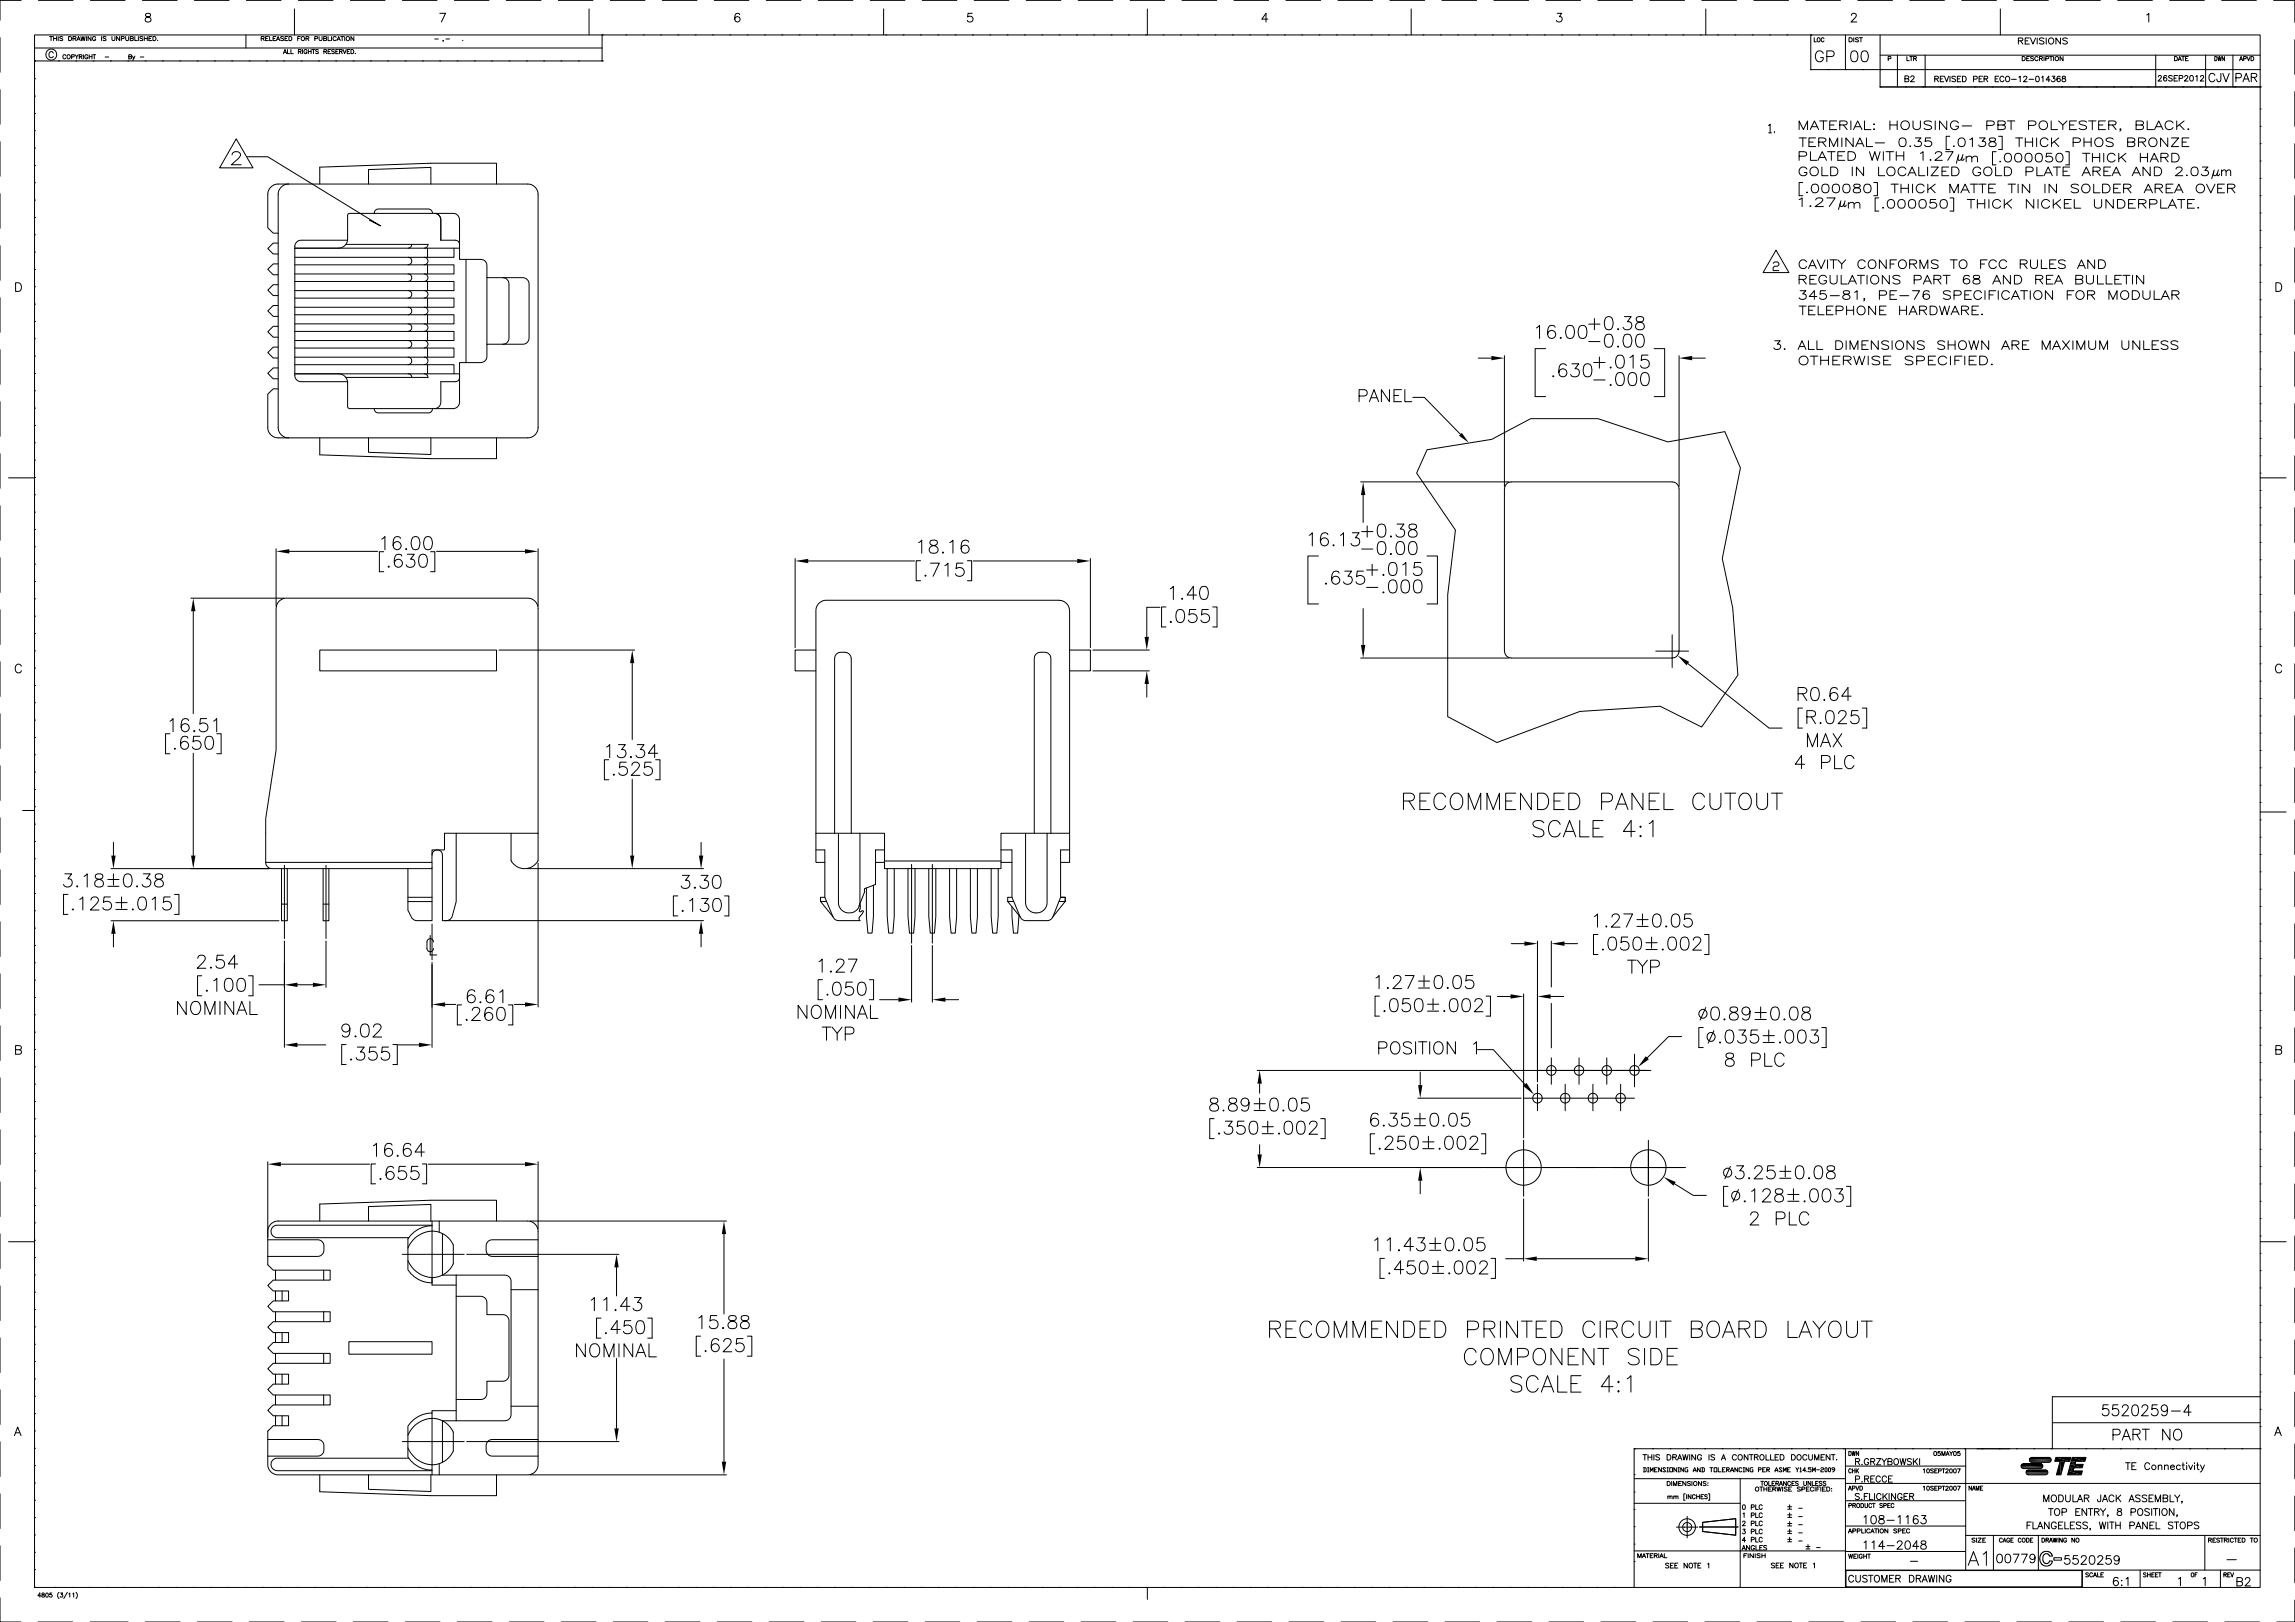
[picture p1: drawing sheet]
<svg xmlns="http://www.w3.org/2000/svg" width="841mm" height="594mm" viewBox="0 0 841 594" stroke-linecap="round" stroke-linejoin="round" font-family="sans-serif">
<g fill="none" stroke="#000" stroke-width=".37">
<path d="M0 13.8v12.7M7.7 .1h-7.7v7.3M12.7 12.8h815.6v568.6h-815.6zM12.7 17.6h207.9M14.1 .1h12.7M18.2 13.4h1.1M18.7 13.4v1.5M19.5 19.4a.8 .8 0 0 0-.9-.5 .8 .8 0 0 0-.7 .8v.6a.81 .81 0 0 0 .7 .8 .81 .81 0 0 0 .9-.5M19.6 14.1h1.1M19.6 13.4v1.5M20.7 13.4v1.5M21.3 13.4v1.5"/>
<path d="M23 13.6l-.4-.2-.7 .2 .1 .3 .9 .4-.1 .5-.9-.1M25.1 13.4h.6a.76 .76 0 0 1 .6 .7 .76 .76 0 0 1-.6 .8h-.6zM26.8 14.1l.9-.1 .2-.4-1.1-.2v1.5M27.3 14.1l.6 .8M28.2 14.9l.6-1.5 .6 1.5M28.4 14.4h.8M29.6 13.4l.4 1.5 .4-1.5 .4 1.5 .4-1.5M31.7 13.4v1.5M33.1 .1h12.7M33.4 13.4v1.5l-1.1-1.5v1.5M35.1 13.7a.6 .6 0 0 0-.7-.3 .6 .6 0 0 0-.5 .5v.4a.57 .57 0 0 0 .6 .6 .57 .57 0 0 0 .6-.6h-.4M37.2 13.4v1.5"/>
<path d="M38.9 13.6l-.4-.2-.7 .2v.3l1 .4-.1 .5-.9-.1M41 13.4v1l.5 .5 .5-.2 .1-1.3M43.8 13.4v1.5l-1.1-1.5v1.5M44.5 14.1h.9v-.7h-.9v1.5M46.1 13.4v1l.4 .5 .6-.2 .1-1.3M47.8 14.1l.9-.1 .2-.4-1.1-.2v1.5l1-.2 .1-.3-.4-.3M49.4 13.4v1.5h.9M50.7 13.4v1.5M52.2 .1h12.7M52.3 13.6l-.4-.2-.6 .2v.3l.9 .3v.6l-.9-.1M52.9 14.1h1.1M52.9 13.4v1.5"/>
<path d="M53.5 5.1a.63 .63 0 0 0 .3 1 1.14 1.14 0 0 1 1.3 .4 1.14 1.14 0 0 1-.1 1.4l-1 .2-.7-.3a1.17 1.17 0 0 1 .2-1.3 1.17 1.17 0 0 1 1.2-.4 .66 .66 0 0 0 .3-1zM54 13.4v1.5M54.6 14.1h.6M55.6 13.4h-1v1.5h1M56 13.4h.6a.76 .76 0 0 1 .6 .7 .76 .76 0 0 1-.6 .8h-.6zM57.7 14.7h.1M71.2 .1h12.7M90.1 12.8v4.8M90.3 .1h12.7M95.7 14.1l.9-.1 .2-.4-1.1-.2v1.5M96.3 14.1l.5 .8M97.3 14.1h.7"/>
<path d="M98.3 13.4h-1v1.5h1M98.8 13.4v1.5h.9M100.1 14.1h.6M101.1 13.4h-1v1.5h1M101.3 14.9l.6-1.5 .6 1.5M101.5 14.4h.8M103.8 19.7l.6-1.6 .6 1.6M103.9 13.6l-.4-.2-.7 .2 .1 .3 .9 .3v.6l-1-.1M104.1 19.1h.7M104.4 14.1h.6M105.4 18.1v1.6h.9M105.4 13.4h-1v1.5h1"/>
<path d="M105.9 13.4h.5a.78 .78 0 0 1 .6 .7 .78 .78 0 0 1-.6 .8h-.5zM106.6 18.1v1.6h.9M107.9 3.3v9.5M109.1 14.1h.6M109.3 18.9l.9-.1 .1-.5-1-.2v1.6M109.3 .1h12.7M109.9 18.9l.5 .8M110.1 13.4h-1v1.5M110.9 18.1v1.6M112.1 14.1l.9-.1 .2-.4-1.1-.2v1.5M112.5 18.5a.62 .62 0 0 0-.9-.3 .62 .62 0 0 0-.2 .9 .55 .55 0 0 0 .5 .6 .55 .55 0 0 0 .6-.6h-.4M112.6 14.1l.6 .8"/>
<path d="M113 18.1v1.6M113 18.9h1M114 18.1v1.6M114.3 18.1h1.1M114.9 18.1v1.6M115.4 14.1h.8l.2-.5-1-.2v1.5M116.7 18.3l-.4-.2-.6 .2 1 .9-.4 .5-.6-.3M116.9 13.4v1l.5 .5 .5-.2 .1-1.3M118.6 14.1l.9-.1v-.6h-.9v1.5l.9-.1 .2-.4-.4-.3M118.7 18.9l.8-.1 .2-.4-1-.3v1.6M119.2 18.9l.5 .8M120.2 13.4v1.5h.9"/>
<path d="M120.2 18.9h.6M121.2 18.1h-1v1.6h1M121.5 13.4v1.5M122.6 18.3l-.4-.2-.7 .2 .2 .4 .9 .5-.4 .5-.7-.3M123.1 18.9h.5M123.2 13.7a.6 .6 0 0 0-.7-.3 .6 .6 0 0 0-.5 .5v.4a.6 .6 0 0 0 .5 .6 .6 .6 0 0 0 .7-.4M123.5 14.9l.6-1.5 .6 1.5M123.7 14.4h.8M124 18.1h-.9v1.6h.9M124.4 18.9l.9-.1 .1-.4-1-.3v1.6M124.9 13.4h1M124.9 18.9l.5 .8"/>
<path d="M125.4 13.4v1.5M125.7 18.1l.6 1.6 .6-1.6M126.3 13.4v1.5M127.3 18.9h.5M128.2 18.1h-.9v1.6h.9M128.4 .1h12.7M128.6 18.1h.5a.81 .81 0 0 1 .5 .8 .81 .81 0 0 1-.5 .8h-.5zM129.7 13.4v1.5l-1.1-1.5v1.5M130.2 19.5h.1M147.4 .1h12.7M159.3 14.3h1.3M161.2 4.9h2.1l-1.5 3.2"/>
<path d="M162.5 14.8l-.2 .4M163.4 14.3h1.3M166.5 .1h12.7M169.6 14.7h.1M185.5 .1h12.7M204.6 .1h12.7M215.9 3.3v9.5M220.6 12.8h.1M220.6 12.8v9.5h-207.9M223.6 .1h12.7M229.4 12.8h.1M235.7 12.8h.1"/>
<path d="M242.1 12.8h.1M242.7 .1h12.7M248.4 12.8h.1M254.8 12.8h.1M261.1 12.8h.1M261.7 .1h12.7M267.5 12.8h.1M271.1 5.3a.89 .89 0 0 0-.9-.4 .89 .89 0 0 0-.8 .6 1.82 1.82 0 0 0 .8 2.6 .99 .99 0 0 0 1-1 .99 .99 0 0 0-.9-1 .99 .99 0 0 0-1.1 .9M273.8 12.8h.1M280.2 12.8h.1M280.8 .1h12.7M286.5 12.8h.1"/>
<path d="M292.9 12.8h.1M299.2 12.8h.1M299.8 .1h12.7M305.6 12.8h.1M311.9 12.8h.1M318.3 12.8h.1M318.9 .1h12.7M323.8 3.3v9.5M324.6 12.8h.1M331 12.8h.1M337.3 12.8h.1M337.9 .1h12.7"/>
<path d="M343.7 12.8h.1M350 12.8h.1M356.3 4.9h-1.5l-.2 1.3a1.13 1.13 0 0 1 1.7 0 1.13 1.13 0 0 1-.2 1.7 1.13 1.13 0 0 1-1.6-.4M356.4 12.8h.1M357 .1h12.7M362.7 12.8h.1M369.1 12.8h.1M375.4 12.8h.1M376 .1h12.7M381.8 12.8h.1M388.1 12.8h.1M394.5 12.8h.1"/>
<path d="M395.1 .1h12.7M400.8 12.8h.1M407.2 12.8h.1M413.5 12.8h.1M414.1 .1h12.7M419.9 12.8h.1M420.5 3.3v9.5M426.2 12.8h.1M432.6 12.8h.1M433.2 .1h12.7M438.9 12.8h.1M445.3 12.8h.1"/>
<path d="M451.6 12.8h.1M452.2 .1h12.7M458 12.8h.1M464.3 12.8h.1M464.7 7h-2.3l1.5-2.1v3.2M470.7 12.8h.1M471.3 .1h12.7M477 12.8h.1M483.4 12.8h.1M489.7 12.8h.1M490.3 .1h12.7M496.1 12.8h.1"/>
<path d="M502.4 12.8h.1M508.8 12.8h.1M509.4 .1h12.7M515.1 12.8h.1M517.1 3.3v9.5M521.5 12.8h.1M527.8 12.8h.1M528.4 .1h12.7M534.2 12.8h.1M540.5 12.8h.1M546.9 12.8h.1M547.5 .1h12.7"/>
<path d="M553.2 12.8h.1M559.6 12.8h.1M565.9 12.8h.1M566.5 .1h12.7M570.7 4.9h1.6l-.9 1.2a1.06 1.06 0 0 1 1 1.5 1.06 1.06 0 0 1-1.7 .3l-.3-.4M572.3 12.8h.1M578.6 12.8h.1M585 12.8h.1M585.6 .1h12.7M591.3 12.8h.1M597.7 12.8h.1M604 12.8h.1"/>
<path d="M604.6 .1h12.7M610.4 12.8h.1M616.7 12.8h.1M623.1 12.8h.1M623.7 .1h12.7M625.1 3.3v9.5M629.4 12.8h.1M635.8 12.8h.1M642.1 12.8h.1M642.7 .1h12.7M648.5 12.8h.1M654.8 12.8h.1"/>
<path d="M661.8 .1h12.7M663.6 12.8h.1M663.6 12.8v12.7M664.8 13.8v1.5h.9M668.1 19.6a1.49 1.49 0 0 0-1.6-1 1.49 1.49 0 0 0-1.2 1.6 1.75 1.75 0 0 0 .4 1.9 1.75 1.75 0 0 0 1.9 .3l.5-.7v-.6h-.9M668.4 14.2a.52 .52 0 0 0-.6-.4 .52 .52 0 0 0-.4 .6 .61 .61 0 0 0 .2 .8 .61 .61 0 0 0 .8-.1v-.1M676.3 12.8v12.7M677.6 13.8h.6a.78 .78 0 0 1 .6 .8 .78 .78 0 0 1-.6 .7h-.6zM678.4 5.6l.7-.7h.6l.6 .6-.5 1-1.5 1.6h2.1M678.7 18.8a1.32 1.32 0 0 1 1.9 .6 2.01 2.01 0 0 1-1.3 3.2 1.79 1.79 0 0 1-1.1-2.3zM679.3 13.8v1.5M680.8 .1h12.7"/>
<path d="M681.1 14l-.5-.2-.7 .2 .2 .4 1 .5-.5 .4-.7-.2M681.4 13.8h1.1M682 13.8v1.5M682.5 18.8a1.31 1.31 0 0 1 1.9 .6 2.01 2.01 0 0 1-1.3 3.2 1.78 1.78 0 0 1-1.1-2.3zM689 12.8v19M699.9 .1h12.7M718.9 .1h12.7M733 3.3v9.5M738 .1h12.7M739.6 15l1.4-.2 .3-.5-.3-.3-1.4-.1v2.2M740.5 15l.8 1.1M742.1 15h1"/>
<path d="M743.7 13.9h-1.6v2.2h1.6M744.1 13.9l.9 2.2 1-2.2M746.6 13.9v2.2M749.1 14.2l-.6-.3-1.1 .3 .2 .5 1.2 .5 .3 .6-.6 .3-1.1-.3M749.9 13.9v2.2M755.1 13.9v2.2l-1.7-2.2v2.2M757 .1h12.7M757.6 14.2l-.6-.3-1.1 .3 .3 .5 .9 .3 .5 .5v.3l-.6 .3-1.1-.3M776.1 .1h12.7M786.7 5.5l.7-.6v3.2M795.1 .1h12.7M814.2 .1h12.7"/>
<path d="M833.2 .1h7.8v8.1M841 14.5v12.7M0 32.8v12.7M12.7 22.3h.1M12.7 28.8h.1M12.7 35.2h.1M21.4 22.3h.1M24.1 20.4a.57 .57 0 0 0-.6-.4 .57 .57 0 0 0-.5 .6v.4a.56 .56 0 0 0 .5 .6 .56 .56 0 0 0 .6-.4M26.2 20.8h.9l.1-.6-1-.2v1.6M27.5 20l.6 .8v.8M27.8 22.3h.1M28.7 20l-.6 .8"/>
<path d="M29 20.8l.9-.1v-.6l-.9-.1v1.6M29.5 20.8l.6 .8M30.6 20v1.6M32.2 20.4a.57 .57 0 0 0-.7-.4 .57 .57 0 0 0-.4 .6v.4a.55 .55 0 0 0 .5 .6 .55 .55 0 0 0 .6-.6h-.4M32.7 20v1.6M32.7 20.8h1M33.7 20v1.6M34 20h1.1M34.1 22.3h.1M34.5 20v1.6M38.5 20.9h1.3M40.5 22.3h.1"/>
<path d="M46.8 22.3h.1M47.2 20.8l.8-.1 .2-.4-1-.3v1.6l.9-.2 .1-.3-.4-.3M48.6 20.5l.4 1.1 .4-1.1M49 21.6l-.5 .5M51.4 20.9h1.3M53.2 22.3h.1M59.5 22.3h.1M65.9 22.3h.1M72.2 22.3h.1M78.6 22.3h.1M84.9 22.3h.1M91.3 22.3h.1"/>
<path d="M97.6 22.3h.1M104 22.3h.1M110.3 22.3h.1M116.7 22.3h.1M123 22.3h.1M129.4 22.3h.1M135.7 22.3h.1M142.1 22.3h.1M148.4 22.3h.1M154.8 22.3h.1M161.1 22.3h.1M167.5 22.3h.1"/>
<path d="M173.8 22.3h.1M180.2 22.3h.1M186.5 22.3h.1M192.9 22.3h.1M199.2 22.3h.1M205.6 22.3h.1M211.9 22.3h.1M220.6 22.3h.1M663.6 25.5h.1M663.6 25.5h164.7M669.5 20.7h1.7a1.04 1.04 0 0 0 1-1 1.04 1.04 0 0 0-1-1.1h-1.7v4M669.9 25.5h.1"/>
<path d="M676.3 25.5h.1M682.6 25.5h.1M689 25.5h.1M689 31.8h.1M689 31.8h139.3M689 20.2h139.3M691.9 21.5l.9-.1 .1-.6-1-.1v1.5M695.3 20.2v11.6M698.1 28.8l1.2-.1 .2-.5-.5-.4h-.9v2.1l1.3-.1 .1-.6-.5-.4M698.3 31.8h.1M698.8 20.7v1.5h.9M699.9 20.7h1"/>
<path d="M700.2 28.3l.4-.5h.4l.5 .4-1.4 1.7h1.4M700.4 20.7v1.5M701.3 21.4l.9-.1v-.5l-.9-.1v1.5M701.8 21.4l.5 .8M704.6 31.8h.1M705.5 20.2v11.6M709 28.9l1.1-.1 .2-.7-1.3-.2v2M709.7 28.9l.7 1M711 31.8h.1M711 28.9h.8M712.3 27.9h-1.3v2h1.3M712.6 27.9l.8 2 .7-2"/>
<path d="M714.6 27.9v2M716.6 28.2l-.4-.3-.9 .3 .2 .5 1 .4v.8h-.7l-.5-.3M717.3 28.9h.8M717.3 31.8h.1M718.6 27.9h-1.3v2h1.3M719.2 27.9h.6a1.08 1.08 0 0 1 .7 1 1.08 1.08 0 0 1-.7 1h-.6zM723.2 29l1.2-.1 .1-.8-1.3-.2v2M723.7 31.8h.1M725.3 28.9h.7M726.5 27.9h-1.2v2h1.2M727.1 28.9l1.2-.1v-.7l-1.2-.2v2M727.8 28.9l.6 1"/>
<path d="M730 31.8h.1M731.1 28.9h.8M732.4 27.9h-1.3v2h1.3M734.4 28.4a.77 .77 0 0 0-.9-.5 .77 .77 0 0 0-.6 .8v.5a.76 .76 0 0 0 .6 .7 .76 .76 0 0 0 .9-.5M735.1 28.2l.2-.2a.96 .96 0 0 1 1.2 .9 .96 .96 0 0 1-1.2 1l-.4-.7zM736.4 31.8h.1M737.2 29.1h1.7M739.9 28.3l.4-.4v2M741 20.7h.6a.79 .79 0 0 1 .6 .8 .79 .79 0 0 1-.6 .7h-.6zM741.6 28.4l.2-.4 .6-.1 .4 .6-1.3 1.4h1.4M742.7 21.4h.6M742.7 31.8h.1"/>
<path d="M743.5 29.1h1.8M743.7 20.7h-1v1.5h1M745.2 20.9l-.9-.1-.1 .4 .8 .4 .2 .4-.4 .2-.7-.2M746.3 28l.3-.1a1.05 1.05 0 0 1 .7 1 1.05 1.05 0 0 1-.7 1 1.3 1.3 0 0 1-.3-1.9zM746.8 21.1a.62 .62 0 0 0-.6-.4 .62 .62 0 0 0-.5 .6 .68 .68 0 0 0 .2 .8 .68 .68 0 0 0 .9-.1v-.1M747.4 21.4h.7l.4-.4-.2-.2-.9-.1v1.5M748 21.4l.5 .8M748.2 28.3l.5-.4v2M749.1 20.7v1.5M749.1 31.8h.1M749.7 21.5l.9-.1 .1-.6-1-.1v1.5M751.1 20.7h1.1"/>
<path d="M751.3 29.3h-1.5l1-1.4v2M751.6 20.7v1.5M752 27.9h1l-.6 .8a.68 .68 0 0 1 .6 1.1 .68 .68 0 0 1-1.2-.2M752.6 20.7v1.5M755 28.2l-.2-.2a1.02 1.02 0 0 0-1.1 .6 1.02 1.02 0 0 0 .4 1.3 .64 .64 0 0 0 .9-.3 .64 .64 0 0 0-.4-.9 .64 .64 0 0 0-.8 .6M755.4 31.8h.1M755.8 28v.6a.84 .84 0 0 1 1 .3 .84 .84 0 0 1 0 1h-1a.84 .84 0 0 1 0-1 .84 .84 0 0 1 1-.3v-.6zM756 20.7v1.5l-1.1-1.5v1.5M761.8 31.8h.1M768.1 31.8h.1M774.5 31.8h.1M780.8 31.8h.1"/>
<path d="M787.2 31.8h.1M790 20.2v11.6M790.9 28.2l.4-.5h.6l.2 .3-.3 .7-1 1h1.4M793.5 31.8h.1M794 28l-.1-.3a1.01 1.01 0 0 0-1.2 .8 1.01 1.01 0 0 0 .7 1.2 .63 .63 0 0 0 .7-.6 .63 .63 0 0 0-.6-.7 .63 .63 0 0 0-.6 .6M796 28l-.4-.3-.9 .3 .1 .3 1.2 .6-.1 .7-.7 .1-.5-.3M796.7 28.6h.8M796.9 20.7h.5a.81 .81 0 0 1 .5 .8 .81 .81 0 0 1-.5 .7h-.5zM798 27.7h-1.3v2h1.3M798.2 22.2l.6-1.5 .6 1.5M798.4 21.7h.8M798.6 28.7l1.1-.1 .2-.6-.5-.3h-.8v2"/>
<path d="M799.5 20.7h1M799.9 31.8h.1M800 20.7v1.5M800.6 28.2l.4-.5 .8 .3-1.3 1.7h1.3M800.9 21.4h.6M801.9 20.7h-1v1.5h1M802.7 27.7h.3a1.06 1.06 0 0 1 .8 1 1.06 1.06 0 0 1-.8 1 1.28 1.28 0 0 1-.3-2zM804.7 28l.4-.3v2M806.2 31.8h.1M806.4 28.2l.4-.5h.6l.2 .3-1.3 1.7h1.3M808.3 20.2v11.6M811.6 20.7a.77 .77 0 0 1 .9 .8 .77 .77 0 0 1-.9 .7z"/>
<path d="M811.7 27.6a1.11 1.11 0 0 0-1.3-.7 1.11 1.11 0 0 0-.9 1.1v.8a1.11 1.11 0 0 0 .9 1.2 1.11 1.11 0 0 0 1.3-.8M812.6 31.8h.1M812.8 20.7l.3 1.5 .3-1.5 .2 1.5 .4-1.5M813.9 26.9l-.2 2.7-.4 .3-.6-.1-.3-.9M814.6 26.9l1.1 3 1.2-3M815.2 20.7v1.5l-.9-1.5v1.5M818.3 20.2v11.6M818.9 31.8h.1M819.4 28.5h1.2l.8-.6a.82 .82 0 0 0-.8-1h-1.2v3M820.7 22.2l.6-1.5 .5 1.5M820.9 21.7h.7M821.9 29.9l1.2-3 1.2 3"/>
<path d="M822.2 21.5l.8-.1v-.6l-.8-.1v1.5M822.4 28.9h1.4M823.4 20.7l.6 1.5 .6-1.5M824.9 20.7h.5a.81 .81 0 0 1 .6 .8 .81 .81 0 0 1-.6 .7h-.5zM825 28.3l1.7-.1 .3-.4-.1-.6-.6-.3h-1.3v3M826 28.3l1 1.6M828.3 39.9h.1M828.3 31.8h.1M841 33.6v12.7M0 51.9v12.7M12.7 41.5h.1M12.7 47.9h.1"/>
<path d="M12.7 54.2h.1M85 56.7l.3-.7a1.73 1.73 0 0 1 2.8 .5v.4l-.7 1.2-2.6 2.2h3.6M86.6 50.9l6.1 10.6h-12.2zM90.5 57.4h7.6l41.3 25.3-4-2M648.1 46l.6-.5v3.2M648.1 48.7h1.1M650.2 48.1v.6M659.3 47.5v-3.2l1.6 3.2 1.5-3.2v3.2M659.3 57.2l2.4-.1a.79 .79 0 0 0 .2-1.2l-.8-.3h-1.8v3.1M659.3 50.5h2.7M660.7 50.5v3.2M662.9 52h1.5"/>
<path d="M663.4 47.5l1.5-3.2 1.6 3.2M663.5 55.6v3.1h2.3M664 46.4h1.9M665.4 50.5h-2.5v3.2h2.5M666.2 58.7l1.6-3.1 1.5 3.1M666.5 52l2.2-.1 .4-.8-.9-.6h-1.7v3.2M666.8 57.7h1.9M666.8 44.3h2.7M667.8 52l1.3 1.7M668.2 44.3v3.2M669.7 55.6h2.8M670.4 53.7v-3.2l1.6 3.2 1.4-3.2v3.2"/>
<path d="M670.5 45.8h1.6M671.1 55.6v3.1M673.1 44.3h-2.6v3.2h2.6M673.5 57.1h1.5M674.2 45.8l2.3-.2 .4-.7-.4-.5-2.3-.1v3.2M675 50.5v3.2M675.6 45.8l1.3 1.7M676 55.6h-2.5v3.1h2.5M677.2 55.6h1.4a1.6 1.6 0 0 1 1.4 1.5 1.6 1.6 0 0 1-1.4 1.6h-1.4zM678.3 44.3v3.2M679.1 50.5v3.2l-2.7-3.2v3.2M679.2 47.5l1.6-3.2 1.5 3.2"/>
<path d="M679.8 46.4h1.9M680 53.7l1.6-3.2 1.5 3.2M680.6 52.6h1.9M683.3 44.3v3.2h2.3M684 50.5v3.2h2.3M685.1 55.6l1 3.1 .9-3.1 1 3.1 1-3.1M686.6 45.5h.3zM686.6 47.3h.3zM687.2 52.3h3.4M690.2 55.6v3.1M691.1 55.6h2.8M692.5 55.6v3.1"/>
<path d="M692.6 45.8h2.6M692.6 44.3v3.2M694.9 57.1h2.8M694.9 55.6v3.1M695.2 44.3v3.2M696.4 50.7a1.4 1.4 0 0 1 1.7 .1 1.4 1.4 0 0 1 .4 1.5l-.2 .8a1.38 1.38 0 0 1-1.7 .5 1.38 1.38 0 0 1-.7-1.7zM697.7 55.6v3.1M699.8 53.6h.4zM701 44.3v2.2a1.44 1.44 0 0 0 1.4 1 1.44 1.44 0 0 0 1.3-1v-2.2M701.9 50.5h2.1l-1.2 1.2h.6a.99 .99 0 0 1 .8 1.2 .99 .99 0 0 1-1.2 .8 1.17 1.17 0 0 1-1.5-.6M703.7 56.1l1-.5v3.1M707.3 58.6h.3z"/>
<path d="M707.6 50.5h-1.9l-.2 1.4a1.34 1.34 0 0 1 1.7-.3 1.34 1.34 0 0 1 .5 1.6 1.64 1.64 0 0 1-2.4-.1M707.8 44.7a2.24 2.24 0 0 0-2.7 0l.4 .8 1.6 .4a.84 .84 0 0 1 .7 1.1 2.08 2.08 0 0 1-2.7 0M709.2 44.3v3.2M709.3 56.3l.1-.4a1.42 1.42 0 0 1 2.2 .2l-.2 .7-2.4 1.9h2.8M713 55.6h2.7l-2 3.1M713.4 44.3v3.2l-2.7-3.2v3.2M714.5 49.9h-1.3v4.8h1.3M715.8 53.6h.4zM717.7 45.1a1.6 1.6 0 0 0-2.4-.4 1.6 1.6 0 0 0 0 2.4 1.6 1.6 0 0 0 2.4-.4v-.5h-1M717.8 56.6l-.9 3.2M718.1 50.7a1.54 1.54 0 0 1 2.1 1.4 1.54 1.54 0 0 1-2.1 1.5 2.13 2.13 0 0 1 0-2.9zM719 57.7v1l.8-.6"/>
<path d="M719 46.1h3.5M719.3 56.6a2.3 2.3 0 0 1-1.2 2.1l-.6-.3 .2-1.2M720.5 57.8a1.41 1.41 0 0 1 1.9-.4l.2 1.9M720.5 57.2v2.1M721.9 51.1l.9-.6v3.2M722.6 57.8a1.41 1.41 0 0 1 1.9-.4l.2 1.9M725.4 50.5h2.1l-1.1 1.2a1.01 1.01 0 0 1 1.3 .9 1.01 1.01 0 0 1-1.1 1.1 1.08 1.08 0 0 1-1.5-.6M728.1 45.9h1.7l.8-.3a.79 .79 0 0 0-.2-1.2l-2.3-.1v3.2M729.2 50.7l-.2 .6 .6 .4a1.57 1.57 0 0 1 1.9 1.4l-.4 .5-.5 .1-1.4-.1a.86 .86 0 0 1-.4-.9 .86 .86 0 0 1 .6-.7l1.7-.4 .2-.6a1.63 1.63 0 0 0-2.1-.3zM731.5 55.6h-1.3v4.8h1.3M732.2 45.8l2.3-.2a.67 .67 0 0 0 .4-.6 .67 .67 0 0 0-.4-.6l-2.3-.1v3.2l2.3-.2a.76 .76 0 0 0 0-1.4l-.6-.1M732.4 49.9h1.3v4.8h-1.3"/>
<path d="M732.8 59.2h.4zM735.1 56.3a1.54 1.54 0 0 1 2.1 1.5 1.54 1.54 0 0 1-2.1 1.4 2.01 2.01 0 0 1 0-2.9zM735.6 44.3h2.7M737 44.3v3.2M738.6 50.5h2.7M738.8 56.3a1.38 1.38 0 0 1 2.1 1.2 1.42 1.42 0 0 1-1.5 1.8 1.77 1.77 0 0 1-.6-3zM739.9 50.5v3.2M742.2 52h2.7M742.2 50.5v3.2M742.6 56.3a1.4 1.4 0 0 1 1.6 .1 1.4 1.4 0 0 1 .5 1.6l-.2 .7a1.38 1.38 0 0 1-1.7 .5 1.38 1.38 0 0 1-.7-1.7zM743.4 45.9l2.3-.1 .4-.4v-.5l-.4-.5-2.3-.1v3.2M744.9 50.5v3.2"/>
<path d="M746.3 50.5v3.2M746.4 56.3a1.4 1.4 0 0 1 1.6 .1 1.4 1.4 0 0 1 .5 1.6l-.2 .7a1.38 1.38 0 0 1-1.8 .5 1.38 1.38 0 0 1-.7-1.7zM750.5 51.3a1.54 1.54 0 0 0-2.3-.4 1.54 1.54 0 0 0 0 2.4 1.54 1.54 0 0 0 2.3-.4M751.7 44.3v3.2h2.3M751.8 50.5v3.2M751.9 56.1h-1.9l-.2 1.4a1.33 1.33 0 0 1 1.7-.2 1.33 1.33 0 0 1 .6 1.6 1.65 1.65 0 0 1-2.5-.2M752.8 51.9l1.7 1.8M754 56.3a1.38 1.38 0 0 1 2 1.2 1.42 1.42 0 0 1-1.5 1.8 1.77 1.77 0 0 1-.5-3zM754.4 44.3l1.5 1.5v1.7M754.5 50.5l-2.7 2.1M757 55.6h1.3v4.8h-1.3M757.5 44.3l-1.6 1.5"/>
<path d="M758.4 45.8h1.6M759.7 52.2l2.3-.2 .4-.9-1-.6h-1.7v3.2M760.9 44.3h-2.5v3.2h2.5M763.2 56.1h2.7M763.7 52h2.6M763.7 50.5v3.2M764.5 56.1v3.2M764.6 44.7a2.24 2.24 0 0 0-2.7 0l.4 .8 1.6 .4a.84 .84 0 0 1 .7 1.1 2.09 2.09 0 0 1-2.7 0M765.4 44.3h2.7M766.3 50.5v3.2M766.7 44.3v3.2M766.8 57.7h2.7"/>
<path d="M766.8 56.1v3.2M769.1 45.8h1.5M769.5 56.1v3.2M770.9 56.1v3.2M771.6 44.3h-2.5v3.2h2.5M772.8 45.8l2.3-.2 .4-.7-.4-.5-2.3-.1v3.2M774.1 45.8l1.4 1.7M774.4 51a1.62 1.62 0 0 0-2.6 .3l.4 .4 1.9 .6 .3 .9a1.97 1.97 0 0 1-2.6 0M775.1 56.9a1.57 1.57 0 0 0-2.4-.3 1.57 1.57 0 0 0 0 2.3 1.57 1.57 0 0 0 2.4-.3M776.4 56.1v3.2M777.2 47.3h-.4h.4l-.4 .8M777.4 57.5l1.7 1.8"/>
<path d="M779.1 56.1l-2.7 2.2M779.7 52l2.2-.1a.63 .63 0 0 0 .4-.6 .63 .63 0 0 0-.4-.6l-2.2-.2v3.2l2.2-.1a.79 .79 0 0 0 0-1.4l-.5-.2M782.8 45.8l2.3-.2a.67 .67 0 0 0 .4-.6 .67 .67 0 0 0-.4-.6l-2.3-.1v3.2l2.3-.2a.77 .77 0 0 0 0-1.4l-.6-.1M783.7 52l2.2-.1 .4-.8-.9-.6h-1.7v3.2M784.4 57.7h2.6M784.4 56.1v3.2M785 52l1.3 1.7M786.9 44.3v3.2h2.3M787 56.1v3.2M788 59.3l1.4-3.2 1.6 3.2M788.5 58.3h1.9M789.6 47.5l1.5-3.2 1.5 3.2"/>
<path d="M790.2 46.4h1.9M791.9 57.7l2.3-.2 .4-.7-1-.7h-1.7v3.2M793.2 57.7l1.4 1.6M794.4 50.5v3.2l-2.6-3.2v3.2M795.7 50.5h2.7l-2.7 3.2h2.7M795.9 56.1h1.3a1.6 1.6 0 0 1 1.4 1.6 1.6 1.6 0 0 1-1.4 1.6h-1.3zM796.3 45.1a1.6 1.6 0 0 0-2.4-.4 1.6 1.6 0 0 0 0 2.4 1.6 1.6 0 0 0 2.4-.4M797.7 44.3v3.2M798.6 45.6l1.8 1.9M799.7 52h1.5M800.4 44.3l-2.7 2.1M801.7 47.3h.4z"/>
<path d="M802.1 50.5h-2.4v3.2h2.4M828.3 59h.1M828.3 52.6h.1M828.3 46.3h.1M841 52.6v12.7M0 70.9v12.7M12.7 60.6h.1M12.7 66.9h.1M12.7 73.3h.1M12.7 79.6h.1M105.7 67.4a3.8 3.8 0 0 0-3.8 3.8v85.4a3.8 3.8 0 0 0 3.8 3.8M117.2 67.4v-6.2l40.7-1.4h24v7.6"/>
<path d="M135 67.4v-5.3l22.9-.8v6.1M137.2 78.2a1.51 1.51 0 0 1 1.5-1.6h18.3a1.58 1.58 0 0 1 1.5 1.6M659.3 73.1l1.1-.6v3.2M660.7 66.9h-1.4v4.8h1.4M662 70.5h.4zM662.1 61.9a1.57 1.57 0 0 0-2.3-.3 1.57 1.57 0 0 0 0 2.4 1.57 1.57 0 0 0 2.3-.4v-.4h-.9M663.2 75.5h.5zM665.4 73.2a1.48 1.48 0 0 1 2.6-.1l-.7 1-2.2 1.6h3.1M667.6 61.2v3.2h2.3M668.1 67.6a1.42 1.42 0 0 1 1.7 .1 1.42 1.42 0 0 1 .5 1.6 1.37 1.37 0 0 1-1.6 1.3 1.37 1.37 0 0 1-1.1-1.8zM669.5 72.5h3l-2.2 3.2M670.9 61.2h1.3a1.61 1.61 0 0 1 1.3 1.6 1.61 1.61 0 0 1-1.3 1.6h-1.3z"/>
<path d="M672 67.6a1.42 1.42 0 0 1 1.7 .1 1.42 1.42 0 0 1 .4 1.6 1.37 1.37 0 0 1-1.6 1.3 1.37 1.37 0 0 1-1.1-1.8zM674.6 73.5l-.9 3.2M675.9 67.6a1.42 1.42 0 0 1 1.6 .1 1.42 1.42 0 0 1 .5 1.6 1.37 1.37 0 0 1-1.6 1.3 1.37 1.37 0 0 1-1.1-1.8zM675.9 74.6v1.1h.3l.4-.6M676.2 73.5a1.98 1.98 0 0 1-1.6 2.2l-.3-.3 .2-1.3M677.3 74.7a1.23 1.23 0 0 1 2.2 0v1.6M677.3 74.1v2.2M678.8 61.2v3.2M679.5 74.7a1.24 1.24 0 0 1 2.1 0v1.6M679.5 67.6l-.2 .6 .6 .4a1.58 1.58 0 0 1 1.9 1.4 1.72 1.72 0 0 1-2.6 0 1.07 1.07 0 0 1 1.1-1.2l1.1-.3 .3-.6a1.84 1.84 0 0 0-2.2-.3zM682.9 61.2v3.2l-2.6-3.2v3.2M683.6 67.6a1.61 1.61 0 0 1 2.2 .9 1.61 1.61 0 0 1-1.3 2.1h-.3a1.79 1.79 0 0 1-.6-3z"/>
<path d="M686.6 66.9h1.4v4.8h-1.4M688.4 61.2v3.2h2.3M688.5 72.5h-1.3v4.8h1.3M689.9 76.1h.3zM693 67.4h2.7M694.4 67.4v3.2M696 73.2a1.42 1.42 0 0 1 1.7 .1 1.42 1.42 0 0 1 .5 1.6 1.39 1.39 0 0 1-1.7 1.3 1.39 1.39 0 0 1-1-1.8zM696.6 67.4v3.2M696.6 69h2.7M698.4 61.9a1.57 1.57 0 0 0-2.3-.3 1.57 1.57 0 0 0 0 2.4 1.57 1.57 0 0 0 2.3-.4M699.2 64.4l1.5-3.2 1.5 3.2M699.3 67.4v3.2"/>
<path d="M699.7 63.3h1.9M699.9 73.2a1.42 1.42 0 0 1 1.7 .1 1.42 1.42 0 0 1 .4 1.6 1.37 1.37 0 0 1-1.6 1.3 1.37 1.37 0 0 1-1.1-1.8zM700.9 67.4v3.2M703.2 61.2v3.2h2.2M703.7 73.2a1.57 1.57 0 0 1 2.2 1.5 1.57 1.57 0 0 1-2.2 1.4 2.13 2.13 0 0 1 0-2.9zM705.1 68.2a1.58 1.58 0 0 0-2.4-.4 1.58 1.58 0 0 0 0 2.4 1.58 1.58 0 0 0 2.4-.3M706.4 61.2v3.2M706.5 67.4v3.2M707.4 68.8l1.8 1.8M707.7 61.2h2.6l-2.6 3.2h2.6M709.2 67.4l-2.7 2.2M709.4 73.1h-2l-.1 1.3a1.35 1.35 0 0 1 1.7-.2 1.35 1.35 0 0 1 .6 1.6 1.68 1.68 0 0 1-2.5-.1"/>
<path d="M711.5 73.2a1.42 1.42 0 0 1 1.6 .1 1.42 1.42 0 0 1 .5 1.6 1.39 1.39 0 0 1-1.6 1.3 1.39 1.39 0 0 1-1.1-1.8zM711.7 62.7h1.5M714.1 61.2h-2.4v3.2h2.4M714.5 70.6v-3.2l1.6 3.2 1.5-3.2v3.2M714.6 72.5h1.3v4.8h-1.3M715.2 61.2h1.4a1.61 1.61 0 0 1 1.3 1.6 1.61 1.61 0 0 1-1.3 1.6h-1.4zM718.6 70.6l1.5-3.2 1.6 3.2M719.2 69.6h1.9M720.9 73.1h2.7M722 67.4h2.7M722.3 73.1v3.2M723.4 67.4v3.2"/>
<path d="M724.6 73.1v3.2M724.6 74.6h2.7M725.1 67.4h2.7M725.8 61.9a1.57 1.57 0 0 0-2.3-.3 1.57 1.57 0 0 0 0 2.4 1.57 1.57 0 0 0 2.3-.4v-.4h-.9M726.5 67.4v3.2M727.3 73.1v3.2M728.8 69h1.5M728.9 73.1v3.2M731.3 67.4h-2.5v3.2h2.5M731.3 61.2v3.2h2.3M733.1 73.8a1.59 1.59 0 0 0-2.4-.3 1.59 1.59 0 0 0 0 2.4 1.59 1.59 0 0 0 2.4-.4M734.5 73.1v3.2"/>
<path d="M734.5 61.2h1.3a1.61 1.61 0 0 1 1.4 1.6 1.61 1.61 0 0 1-1.4 1.6h-1.3zM735.4 74.4l1.8 1.9M735.9 67.4h2.7M737.2 73.1l-2.7 2.1M737.2 67.4v3.2M739.6 67.4v3.2M742.4 62.9h1.7l.8-.3a.83 .83 0 0 0-.2-1.2l-2.3-.2v3.2M743.8 67.4v3.2l-2.7-3.2v3.2M745.3 73.1v3.2l-2.7-3.2v3.2M746.4 61.2v3.2h2.3M746.8 73.1v3.2M749.1 64.4l1.5-3.2 1.5 3.2"/>
<path d="M749.4 67.4v3.2M749.6 63.3h1.9M751.1 73.8a1.6 1.6 0 0 0-2.4-.3 1.6 1.6 0 0 0 0 2.4 1.6 1.6 0 0 0 2.4-.4M752.4 73.1v3.2M752.4 61.2h2.7M753.4 74.4l1.7 1.9M753.6 67.4v3.2l-2.7-3.2v3.2M753.8 61.2v3.2M755.1 73.1l-2.7 2.1M756 62.7h1.6M756.5 74.6h1.5M758.5 61.2h-2.5v3.2h2.5"/>
<path d="M759 73.1h-2.5v3.2h2.5M760.1 73.1v3.2h2.4M761.7 67.9a1.67 1.67 0 0 0-2.7 .3l.4 .4 1.5 .5a.84 .84 0 0 1 .8 1.1 2.01 2.01 0 0 1-2.7 0M763 64.4l1.5-3.2 1.6 3.2M763.6 63.3h1.9M767 62.7l2.3-.1 .4-.8-1-.6h-1.7v3.2M767.3 67.4v3.2h2.3M767.5 73.1v2.3a1.44 1.44 0 0 0 1.3 .9 1.44 1.44 0 0 0 1.4-.9v-2.3M768.3 62.7l1.4 1.7M770.5 67.4h1.4a1.6 1.6 0 0 1 1.4 1.6 1.6 1.6 0 0 1-1.4 1.6h-1.4zM771 62.7h1.5M773.4 61.2h-2.4v3.2h2.4"/>
<path d="M774 64.4l1.5-3.2 1.5 3.2M774.4 73.1v3.2l-2.7-3.2v3.2M774.6 69h1.5M774.6 63.3h1.8M776 73.1h1.3a1.6 1.6 0 0 1 1.4 1.6 1.6 1.6 0 0 1-1.4 1.6h-1.3zM777.1 67.4h-2.5v3.2h2.5M778.2 69l2.3-.2 .4-.8-.4-.4-2.3-.2v3.2M779.6 69l1.3 1.6M780 74.6h1.6M781.4 64.4l1.5-3.2 1.5 3.2M781.9 63.3h1.9M782.5 73.1h-2.5v3.2h2.5"/>
<path d="M783.7 74.6l2.3-.2 .4-.7-.9-.6h-1.8v3.2M785.1 74.6l1.3 1.7M785.8 70.6l1.5-3.2 1.5 3.2M786.3 69.6h1.9M787.7 74.7l2.4-.1a.8 .8 0 0 0 .2-1.2l-.8-.3h-1.8v3.2M788 61.2v3.2l-2.7-3.2v3.2M789.5 61.2h1.3a1.6 1.6 0 0 1 1.4 1.6 1.6 1.6 0 0 1-1.4 1.6h-1.3zM789.8 69l2.3-.2 .4-.8-.4-.4-2.3-.2v3.2M791.1 69l1.4 1.6M791.8 73.1v3.2h2.3M793.8 69h1.6M794.5 76.3l1.6-3.2 1.5 3.2"/>
<path d="M795.1 75.2h1.9M796.3 67.4h-2.5v3.2h2.5M796.9 70.6l1.6-3.2 1.5 3.2M797.4 61.9l.2-.4a1.29 1.29 0 0 1 2.1 .3l-.6 1.1-1.9 1.5h2.7M797.5 69.6h1.9M798 73.1h2.7M799.3 73.1v3.2M801.4 64.1l.2 .1-.2 .2zM801.7 74.6h1.5M803.4 61.4a1.4 1.4 0 0 1 1.7 0 1.4 1.4 0 0 1 .4 1.6l-.1 .8a1.38 1.38 0 0 1-1.8 .4 1.38 1.38 0 0 1-.7-1.6zM804.2 73.1h-2.5v3.2h2.5M805.5 76l.2 .1-.2 .2z"/>
<path d="M807 61.2h2.1l-1.1 1.2a1.03 1.03 0 0 1 1.3 1.1 1.57 1.57 0 0 1-2.6 .3M808.6 67.4l1.6 3.2 1.5-3.2M811.4 62.2l-.9 3.2M812.6 63.3v1.1l.8-.6M812.7 69h1.5M812.9 62.2a2.1 2.1 0 0 1-1.2 2.2l-.6-.3 .2-1.2M814.1 62.9l.8-.7 .7 .2 .2 2M814.1 62.2v2.2M815.2 67.4h-2.5v3.2h2.5M815.8 62.9l.7-.7 .8 .2 .2 2M816.3 69l2.3-.2 .4-.8-.4-.4-2.3-.2v3.2M817.7 69l1.3 1.6"/>
<path d="M828.3 78h.1M828.3 71.7h.1M828.3 65.3h.1M841 71.7v12.7M0 90v12.7M12.7 86h.1M12.7 92.3h.1M12.7 98.7h.1M101.9 85.4h-1.8l-2-2v-12.2a3.8 3.8 0 0 1 3.8-3.8h91.5a3.8 3.8 0 0 1 3.8 3.8v85.4a3.8 3.8 0 0 1-3.8 3.8h-91.5a3.8 3.8 0 0 1-3.8-3.8v-12.2l2-2h1.8M101.9 96.7h-1.8l-2 1.9 2 2h1.8M101.9 89h-1.8l-2 2 2 2h1.8M108 97h58.4v3.3h-58.4"/>
<path d="M108 90.9h60.4M126.8 89.5h30a1.37 1.37 0 0 1-1.4 1.4M127.4 88h-17.1a2.29 2.29 0 0 0-2.3 2.3v47.2l.5 1.5 .8 .6 1 .2h17.1v9.2l.7 .7h38a2.37 2.37 0 0 0 2.3-2.3v-14.6h7.7a2.29 2.29 0 0 0 2.3-2.3v-4.4h13.2a2.28 2.28 0 0 0 2.3-2.3v-19.8a2.37 2.37 0 0 0-2.3-2.3h-13.2v-4.4a2.22 2.22 0 0 0-2.3-2.3h-7.7v-4.1M149.5 94.2a1.38 1.38 0 0 1 1.4 1.4 1.38 1.38 0 0 1-1.4 1.4M150.9 89.5a1.37 1.37 0 0 1-1.4 1.4M155.4 94.2a1.36 1.36 0 0 1 1.4 1.4 1.36 1.36 0 0 1-1.4 1.4M156.7 90.9v3.3M156.7 97v3.3M161.5 88h5.4a1.54 1.54 0 0 1 1.5 1.5M161.5 88v-7.6a2.3 2.3 0 0 0-2.2-2.2h6.8a2.37 2.37 0 0 1 2.3 2.2v9.1M161.5 88v-7.6a2.3 2.3 0 0 0-2.2-2.2h-31.3l-.6 .6v8.8a3.3 3.3 0 0 1-3.3 3.3M166.4 90.9v3.3h-58.4"/>
<path d="M168.4 89.5v1.4M170.8 95v37.8M649.8 96.4l.5-.5h1.1l.5 .5v.6l-.5 .5h-1.1l-.5 .6v1h2.1M650.8 91.6l4.8 8.2h-9.5zM662 95.9a1.51 1.51 0 0 0-2.2-.2 1.51 1.51 0 0 0 0 2.2 1.51 1.51 0 0 0 2.2-.3M662.7 98.4l1.5-3.2 1.4 3.2M663.3 97.3h1.8M665.9 95.2l1.5 3.2 1.4-3.2M669.7 95.2v3.2M670.6 95.2h2.5M671.9 95.2v3.2M673.5 95.2l1.4 1.5v1.7"/>
<path d="M676.4 95.2l-1.5 1.5M683.5 95.9a1.54 1.54 0 0 0-2.1-.3 1.54 1.54 0 0 0-.5 2 1.54 1.54 0 0 0 2.1 .6l.5-.6M691.2 95.2v3.2l-2.5-3.2v3.2M692.7 96.7h1.4M695 95.2h-2.3v3.2M699.8 96.7l2.2-.1a.67 .67 0 0 0 .4-.6 .67 .67 0 0 0-.4-.7l-2.2-.1v3.2M701.1 96.7l1.3 1.7M703.6 98.4v-3.2l1.4 3.2 1.5-3.2v3.2M710.2 95.6a1.5 1.5 0 0 0-2.5 .3l.4 .5 1.4 .5a.74 .74 0 0 1 .7 .5 .74 .74 0 0 1-.3 .8 2.1 2.1 0 0 1-2.2-.3M714.7 95.2h2.5M716 95.2v3.2M725.8 96.7h1.4"/>
<path d="M728.2 95.2h-2.4v3.2M731.6 95.9a1.51 1.51 0 0 0-2.3-.2 1.51 1.51 0 0 0 0 2.2 1.51 1.51 0 0 0 2.3-.3M735.3 95.9a1.51 1.51 0 0 0-2.2-.2 1.51 1.51 0 0 0 0 2.2 1.51 1.51 0 0 0 2.2-.3M740.3 96.7l2.2-.1a.67 .67 0 0 0 .4-.6 .67 .67 0 0 0-.4-.7l-2.2-.1v3.2M741.6 96.7l1.3 1.7M744.1 95.2v2.3a1.35 1.35 0 0 0 1.3 .9 1.35 1.35 0 0 0 1.2-.9v-2.3M748.1 95.2v3.2h2.1M751.1 96.7h1.4M753.4 95.2h-2.3v3.2h2.3M756.8 95.6a1.5 1.5 0 0 0-2.5 .3l.4 .5 1.4 .5a.74 .74 0 0 1 .7 .5 .74 .74 0 0 1-.3 .8 2.1 2.1 0 0 1-2.2-.3M761.3 98.4l1.5-3.2 1.4 3.2M761.9 97.3h1.8"/>
<path d="M767.6 95.2v3.2l-2.5-3.2v3.2M769 95.2h1.3a1.63 1.63 0 0 1 1.3 1.6 1.63 1.63 0 0 1-1.3 1.6h-1.3zM828.3 97.1h.1M828.3 90.7h.1M828.3 84.4h.1M841 90.7v12.7M0 109v12.7M5.7 103.6h1.1a1.7 1.7 0 0 1 1.1 1.5 1.7 1.7 0 0 1-1.1 1.6h-1.1zM12.7 105h.1M12.7 111.4h.1M12.7 117.7h.1M101.9 111.9h-1.8l-2 2 2 2h1.8"/>
<path d="M101.9 119.5h-1.8l-2 2 2 2h1.8M101.9 104.3h-1.8l-2 2 2 2h1.8M108 103.1h58.4v3.3h-58.4M108 109.2h58.4v3.3h-58.4M108 115.3h58.4v3.3h-58.4M149.5 118.6a1.38 1.38 0 0 1 1.4 1.4 1.38 1.38 0 0 1-1.4 1.4M149.5 112.5a1.38 1.38 0 0 1 1.4 1.4 1.38 1.38 0 0 1-1.4 1.4M149.5 106.4a1.38 1.38 0 0 1 1.4 1.4 1.38 1.38 0 0 1-1.4 1.4M149.5 100.3a1.38 1.38 0 0 1 1.4 1.4 1.38 1.38 0 0 1-1.4 1.4M155.4 118.6a1.36 1.36 0 0 1 1.4 1.4 1.36 1.36 0 0 1-1.4 1.3M155.4 112.5a1.36 1.36 0 0 1 1.4 1.4 1.36 1.36 0 0 1-1.4 1.3M155.4 106.4a1.36 1.36 0 0 1 1.4 1.4 1.36 1.36 0 0 1-1.4 1.3"/>
<path d="M155.4 100.3a1.36 1.36 0 0 1 1.4 1.4 1.36 1.36 0 0 1-1.4 1.4M156.7 103.1v3.3M156.7 109.2v3.3M156.7 115.3v3.3M178.4 101.7v24.4M184.2 101.7a2.3 2.3 0 0 1 2.3 2.3v19.8a2.29 2.29 0 0 1-2.3 2.3M569.9 119.9a1.46 1.46 0 0 0-2.1-.5 3.8 3.8 0 0 0 0 4.4 1.49 1.49 0 0 0 2.2-.7 1.49 1.49 0 0 0-1-2 1.49 1.49 0 0 0-1.9 1.3M574.5 119.4a1.57 1.57 0 0 1 2.3 .7 4 4 0 0 1-.5 3.7 1.59 1.59 0 0 1-2.3-.7 3.8 3.8 0 0 1 .5-3.7zM579 119.4a1.57 1.57 0 0 1 2.3 .7 4 4 0 0 1-.4 3.7 1.6 1.6 0 0 1-2.3-.7 3.8 3.8 0 0 1 .4-3.7zM582.2 118.7h4.1M584.3 116.7v4.1M588.6 116.2a1.52 1.52 0 0 1 2.3 .7 3.9 3.9 0 0 1-.4 3.6 1.52 1.52 0 0 1-2.3-.6 3.9 3.9 0 0 1 .4-3.7z"/>
<path d="M595.3 116h2.4l-1.3 1.8a1.54 1.54 0 0 1 1.6 1.8 1.54 1.54 0 0 1-2.1 1.2l-.6-.3-.5-.6M599.8 116.2a1 1 0 0 0 .5 1.6 1.93 1.93 0 0 1 2.3 2.1 1.68 1.68 0 0 1-1.9 .9 1.68 1.68 0 0 1-1.3-1.6 2.1 2.1 0 0 1 2.2-1.4 1 1 0 0 0 .5-1.6l-.7-.2zM659.3 102.3l2.2-.1 .4-.8-.4-.4-.5-.1h-1.7v3.1M659.3 112.1h2.6M659.7 106.5h2.1l-1.2 1.2a1.02 1.02 0 0 1 1.3 .8 1.02 1.02 0 0 1-1.1 1.2 1.28 1.28 0 0 1-1.5-.6M660.6 112.1v3.2M660.6 102.3l1.3 1.7M662.8 113.6h1.5M663.2 102.3h1.5M665.2 112.1h-2.4v3.2h2.4M665.7 100.9h-2.5v3.1h2.5M665.8 108.6h-2.8l1.9-2.1v3.2"/>
<path d="M666.3 112.1v3.2h2.2M669 106.5h-1.9l-.1 1.3a1.25 1.25 0 0 1 1.8-.2 1.25 1.25 0 0 1 0 1.9l-.6 .2a1.25 1.25 0 0 1-1.4-.6M669.3 101.6a1.54 1.54 0 0 0-2.3-.3 1.54 1.54 0 0 0 0 2.3 1.54 1.54 0 0 0 2.3-.3v-.5h-.9M669.4 113.6h1.5M670.6 100.9v2.2a1.35 1.35 0 0 0 1.3 .9 1.35 1.35 0 0 0 1.3-.9v-2.2M670.7 108.3h3.3M671.8 112.1h-2.4v3.2h2.4M672.8 113.8l2.2-.2a.8 .8 0 0 0 .3-1.2l-.8-.3h-1.7v3.2M674.7 100.9v3.1h2.3M675.7 106.6l-.2 .6 .6 .5a1.57 1.57 0 0 1 1.8 1.4 1.44 1.44 0 0 1-1.4 .6 1.44 1.44 0 0 1-1.2-1.1 2.56 2.56 0 0 1 2.2-1.1l.3-.6a1.74 1.74 0 0 0-2.1-.3zM676.7 113.6h2.6M676.7 112.1v3.2"/>
<path d="M677.3 104l1.5-3.1 1.5 3.1M677.9 103h1.9M679.3 112.1v3.2M679.6 107.1l1-.6v3.2M680.7 100.9h2.6M682 100.9v3.1M683.3 109.5h-.3h.3l-.3 .7M684.2 100.9v3.1M687.3 112.1v3.2l-2.5-3.2v3.2M688.7 108.1l2.3-.1 .3-.9-.3-.5-.6-.1h-1.7v3.2M688.8 113.6h1.4M691.2 112.1h-2.4v3.2h2.4"/>
<path d="M692.4 100.9v3.1l-2.6-3.1v3.1M692.6 108h1.5M695 106.5h-2.4v3.2h2.4M696.1 113.6h2.6M696.1 112.1v3.2M696.2 108.3h3.3M696.3 101.3a2.06 2.06 0 0 0-2.6 0l.1 .6 1.7 .6a.84 .84 0 0 1 .8 1.1 1.91 1.91 0 0 1-2.6 0M698.7 112.1v3.2M699.6 115.3l1.5-3.2 1.4 3.2M700.2 114.2h1.8M700.8 106.5h2.6l-1.9 3.2M701.5 102.5h1.6l.8-.3a.83 .83 0 0 0-.2-1.2l-2.2-.1v3.1"/>
<path d="M703.5 113.6l2.2-.1 .3-.8-.9-.6h-1.6v3.2M704.7 113.6l1.3 1.7M704.8 104l1.5-3.1 1.5 3.1M705.4 103h1.8M707 106.9a1.26 1.26 0 0 0-2.1 .2 1.73 1.73 0 0 0 .9 2.6 1.03 1.03 0 0 0 1.1-.4 1.03 1.03 0 0 0 .1-1.2 1.3 1.3 0 0 0-2.3 .5M707.3 112.1h1.3a1.62 1.62 0 0 1 1.3 1.6 1.62 1.62 0 0 1-1.3 1.6h-1.3zM708.7 102.3l2.2-.1 .4-.8-.4-.4-2.2-.1v3.1M710 102.3l1.3 1.7M710.8 112.1l.9 3.2 .9-3.2 .9 3.2 .9-3.2M712.1 100.9h2.5M713.4 100.9v3.1M714.8 106.9a1.58 1.58 0 0 0-2.6 .3l.7 .6 1.1 .3a.74 .74 0 0 1 .7 .6 .74 .74 0 0 1-.3 .8 2.02 2.02 0 0 1-2.2-.3"/>
<path d="M715 115.3l1.5-3.2 1.4 3.2M715.5 114.2h1.9M716.1 108.1l2.2-.1 .4-.9-.4-.5-.5-.1h-1.7v3.2M718.8 113.6l2.2-.1 .4-.8-.9-.6h-1.7v3.2M720 108h1.5M720.1 113.6l1.3 1.7M721.7 101.3a1.26 1.26 0 0 0-2 .1 1.52 1.52 0 0 0-.3 1.7 1.52 1.52 0 0 0 1.4 .9 1 1 0 0 0 .9-.4 1 1 0 0 0 0-1.1 1.29 1.29 0 0 0-2.2 .5M722.4 106.5h-2.4v3.2h2.4M722.7 113.6h1.5M723.4 101l-.2 .6 .5 .4a1.51 1.51 0 0 1 1.9 1.4 1.57 1.57 0 0 1-2.6 0 1.06 1.06 0 0 1 1.1-1.2l1.1-.3 .2-.6a1.85 1.85 0 0 0-2-.3zM725 112.1h-2.3v3.2h2.3M726.1 107.2a1.55 1.55 0 0 0-2.3-.3 1.55 1.55 0 0 0 0 2.3 1.55 1.55 0 0 0 2.3-.3"/>
<path d="M726.3 115l.2 .2-.2 .1zM727.4 106.5v3.2M728.9 108h1.5M730.3 104l1.4-3.1 1.5 3.1M730.8 103h1.9M731.4 106.5h-2.5v3.2M732.3 106.5v3.2M736.3 107.2a1.54 1.54 0 0 0-2.3-.3 1.54 1.54 0 0 0 0 2.3 1.54 1.54 0 0 0 2.3-.3M736.7 100.9v3.1l-2.6-3.1v3.1M737.1 109.7l1.5-3.2 1.5 3.2M737.7 108.6h1.8M738.2 100.9h1.3a1.61 1.61 0 0 1 1.4 1.5 1.61 1.61 0 0 1-1.4 1.6h-1.3z"/>
<path d="M740.5 106.5h2.6M741.8 106.5v3.2M744 106.5v3.2M746 102.3l2.2-.1 .4-.8-.4-.4-.5-.1h-1.7v3.1M747.3 102.3l1.3 1.7M749.9 102.3h1.5M752.2 106.5v3.2l-2.6-3.2v3.2M752.3 100.9h-2.4v3.1h2.4M752.9 104l1.5-3.1 1.5 3.1M753.4 103h1.9M757.6 108h1.5M760 106.5h-2.4v3.2"/>
<path d="M760.7 102.3l2.2-.1 .4-.5-.4-.7-2.2-.1v3.1l2.2-.1a.81 .81 0 0 0 0-1.4l-.6-.2M764.6 100.9v2.2a1.35 1.35 0 0 0 1.3 .9 1.35 1.35 0 0 0 1.3-.9v-2.2M765 108l2.3-.2 .3-.7-.3-.5-.6-.1h-1.7v3.2M766.3 108l1.3 1.7M768.6 100.9v3.1h2.3M771.8 100.9v3.1h2.3M772.8 109.7v-3.2l1.5 3.2 1.5-3.2v3.2M775 102.3h1.5M777.4 100.9h-2.4v3.1h2.4M778 100.9h2.5M779.2 100.9v3.1M781.4 106.5h1.3a1.61 1.61 0 0 1 1.4 1.6 1.61 1.61 0 0 1-1.4 1.6h-1.3z"/>
<path d="M781.5 100.9v3.1M785.3 106.5v2.2a1.39 1.39 0 0 0 1.3 1 1.39 1.39 0 0 0 1.3-1v-2.2M785.6 100.9v3.1l-2.6-3.1v3.1M789.4 106.5v3.2h2.2M792 109.7l1.5-3.2 1.5 3.2M792.6 108.6h1.8M795.9 108l2.3-.2 .3-.7-.3-.5-.6-.1h-1.7v3.2M797.2 108l1.3 1.7M828.3 116.1h.1M828.3 109.8h.1M828.3 103.4h.1M834 103.6h1.1a1.7 1.7 0 0 1 1.1 1.5 1.7 1.7 0 0 1-1.1 1.6h-1.1z"/>
<path d="M841 109.8v12.7M0 128.1v12.7M12.7 124.1h.1M12.7 130.4h.1M12.7 136.8h.1M101.9 134.8h-1.8l-2 1.9 2 2h1.8M101.9 127.1h-1.8l-2 2 2 2h1.8M108 136.9h60.4a2.43 2.43 0 0 1-.6 2.6l-.9 .3h-5.4v7.6a2.37 2.37 0 0 1-2.2 2.3M108 121.4h58.4v3.3h-58.4M108 133.6h58.4v3.3M108 127.5h58.4v3.3h-58.4M124.1 136.9a3.3 3.3 0 0 1 3.3 3.3"/>
<path d="M149.5 136.9a1.3 1.3 0 0 1 1.4 1.3M149.5 130.8a1.38 1.38 0 0 1 1.4 1.4 1.38 1.38 0 0 1-1.4 1.4M149.5 124.7a1.38 1.38 0 0 1 1.4 1.4 1.38 1.38 0 0 1-1.4 1.4M155.4 136.9a1.45 1.45 0 0 1 1.4 1.4l-30.1-.1M155.4 130.8a1.36 1.36 0 0 1 1.4 1.4 1.36 1.36 0 0 1-1.4 1.3M155.4 124.7a1.36 1.36 0 0 1 1.4 1.4 1.36 1.36 0 0 1-1.4 1.3M156.7 121.4v3.3M156.7 127.5v3.3M156.7 133.6v3.3M541.7 131.2h4.8M551.3 130.3v47.9M563 120.1l1.2-.9v4.8"/>
<path d="M566.4 127.7h-3.8v17.6h3.8M569.2 137.6l.2 .2-.2 .2-.2-.2zM571.9 123.5l.3 .3-.3 .2-.2-.2zM574 133.9a1.47 1.47 0 0 0-2.1-.5 3.8 3.8 0 0 0 0 4.4 1.49 1.49 0 0 0 2.2-.7 1.49 1.49 0 0 0-1-2 1.49 1.49 0 0 0-1.9 1.4M576 133.2h2.6l-1.4 1.9a1.53 1.53 0 0 1 1.6 1.7 1.53 1.53 0 0 1-2 1.2l-.8-.2-.4-.7M580.9 133.4a1.57 1.57 0 0 1 2.2 .8 4 4 0 0 1-.4 3.6 1.6 1.6 0 0 1-2.3-.7 4.1 4.1 0 0 1 .5-3.7zM582.2 125.1h4.1M584 132.8h4.2M584 139.2h4.2M586.1 130.7v4.1M588.6 122.6a1.6 1.6 0 0 1 2.3 .7 4 4 0 0 1-.4 3.7 1.57 1.57 0 0 1-2.3-.7 3.9 3.9 0 0 1 .4-3.7zM590.2 134.4l.3 .2-.3 .2-.2-.2z"/>
<path d="M592.8 120.5l.2-.2 .2 .2-.2 .3zM592.8 130.3a1.6 1.6 0 0 1 2.2 .6 4 4 0 0 1-.4 3.7 1.51 1.51 0 0 1-2.3-.7 3.7 3.7 0 0 1 .5-3.6zM592.8 136.7a1.6 1.6 0 0 1 2.2 .6 4.1 4.1 0 0 1-.4 3.7 1.57 1.57 0 0 1-2.3-.7 3.7 3.7 0 0 1 .5-3.6zM593 126.7l.2 .3-.2 .2-.2-.2zM595.5 122.6a1.59 1.59 0 0 1 2.2 .7 3.9 3.9 0 0 1-.4 3.7 1.57 1.57 0 0 1-2.3-.7 3.8 3.8 0 0 1 .5-3.7zM597.3 136.7a1.6 1.6 0 0 1 2.3 .6 4.1 4.1 0 0 1-.5 3.7 1.57 1.57 0 0 1-2.2-.7 3.7 3.7 0 0 1 .4-3.6zM597.3 130.9l1.2-.8v4.7M600 122.6a1.6 1.6 0 0 1 2.3 .7 4 4 0 0 1-.4 3.7 1.57 1.57 0 0 1-2.3-.7 3.9 3.9 0 0 1 .4-3.7zM601.9 136.7a1.6 1.6 0 0 1 2.3 .6 4.1 4.1 0 0 1-.5 3.7 1.57 1.57 0 0 1-2.3-.7 3.7 3.7 0 0 1 .5-3.6zM603.9 130.1h-2.3l-.2 2a1.7 1.7 0 0 1 2.6 0 1.7 1.7 0 0 1-.4 2.5 1.7 1.7 0 0 1-2.4-.7M606.2 127.7h3.8v17.6h-3.8M615.3 130.3v47.9"/>
<path d="M620.1 131.2h4.8M650.4 124.8h2l-1.1 1.2a1 1 0 0 1 1.3 .9 1 1 0 0 1-1.1 1.1 1.06 1.06 0 0 1-1.5-.6M653.8 127.9h.4zM658.9 128l1.5-3.2 1.4 3.2M659.5 126.9h1.8M662.7 124.8v3.2h2.2M663.4 130.4h2.8M664.8 130.4v3.2M665.8 124.8v3.2h2.2M667.2 130.4v3.2M667.2 132h2.9M670.1 130.4v3.2"/>
<path d="M671.7 132h1.6M672.7 124.8h1.3a1.62 1.62 0 0 1 1.3 1.6 1.62 1.62 0 0 1-1.3 1.6h-1.3zM674.3 130.4h-2.6v3.2h2.6M675.5 132l2.4-.2 .5-.7-1.1-.7h-1.8v3.2M676.5 124.8v3.2M676.9 132l1.5 1.6M678 128v-3.2l1.4 3.2 1.5-3.2v3.2M679.3 130.4l1 3.2 1.1-3.2 1 3.2 1-3.2M682.3 126.3h1.5M684.6 130.4v3.2M684.7 124.8h-2.4v3.2h2.4M688.3 124.8v3.2l-2.5-3.2v3.2"/>
<path d="M688.8 130.9a1.83 1.83 0 0 0-2.8 .3l.4 .5 1.6 .4a.9 .9 0 0 1 .8 1.1 2.43 2.43 0 0 1-2.8 0M690.3 132h1.6M692.1 125.3a1.55 1.55 0 0 0-2.5 .3l.3 .4 1.9 .6 .3 .9a1.85 1.85 0 0 1-2.5 0M692.9 130.4h-2.6v3.2h2.6M693.4 124.8v3.2M701 130.9a1.82 1.82 0 0 0-2.8 .3l.3 .5 1.7 .4a.89 .89 0 0 1 .8 1.1 2.42 2.42 0 0 1-2.8 0M701.4 124.8v3.2l-2.6-3.2v3.2M702.4 132.1l2.4-.1a.76 .76 0 0 0 0-1.4l-2.4-.2v3.2M705.2 125.3a1.54 1.54 0 0 0-2.6 .3l.4 .4 1.8 .6 .4 .9a1.87 1.87 0 0 1-2.6 0M706.7 132h1.6M709.3 130.4h-2.6v3.2h2.6M712.6 125.3a1.54 1.54 0 0 0-2.5 .3l.3 .4 1.9 .6 .3 .9a1.87 1.87 0 0 1-2.5 0"/>
<path d="M713.3 131.2a1.64 1.64 0 0 0-2.5-.4 1.64 1.64 0 0 0 0 2.5 1.64 1.64 0 0 0 2.5-.4M713.9 126.3h2.6M713.9 124.8v3.2M714.8 130.4v3.2M716.4 132h1.6M716.5 124.8v3.2M719 130.4h-2.6v3.2M720 130.4v3.2M721.5 124.8l.9 3.2 1-3.2 .8 3.2 .9-3.2M721.6 132h1.6M724.2 130.4h-2.6v3.2h2.6M725.5 130.4h1.4a1.59 1.59 0 0 1 1.4 1.6 1.59 1.59 0 0 1-1.4 1.6h-1.4z"/>
<path d="M728.8 124.8v3.2l-2.6-3.2v3.2M729.7 133.5h.4zM733.5 128l1.5-3.2 1.4 3.2M734.1 126.9h1.7M737.3 126.3l2.2-.1 .4-.8-1-.6h-1.6v3.2M738.6 126.3l1.3 1.7M741.1 126.3h1.5M743.5 124.8h-2.4v3.2h2.4M748.4 128v-3.2l1.5 3.2 1.4-3.2v3.2M752.2 128l1.5-3.2 1.4 3.2M752.7 126.9h1.8M755.8 124.8l2.6 3.2"/>
<path d="M758.4 124.8l-2.6 3.2M759.6 124.8v3.2M761.1 128v-3.2l1.5 3.2 1.4-3.2v3.2M765.4 124.8v2.3a1.35 1.35 0 0 0 1.3 .9 1.35 1.35 0 0 0 1.3-.9v-2.3M769.5 128v-3.2l1.4 3.2 1.4-3.2v3.2M777.6 124.8v2.3a1.35 1.35 0 0 0 1.3 .9 1.35 1.35 0 0 0 1.2-.9v-2.3M784.1 124.8v3.2l-2.5-3.2v3.2M785.6 124.8v3.2h2.1M788.7 126.3h1.4M791 124.8h-2.3v3.2h2.3M794.5 125.3a1.55 1.55 0 0 0-2.6 .3l.4 .4 1.8 .6 .4 .9a1.85 1.85 0 0 1-2.6 0M798.1 125.3a1.54 1.54 0 0 0-2.5 .3l.3 .4 1.8 .6 .4 .9a1.87 1.87 0 0 1-2.5 0"/>
<path d="M828.3 135.2h.1M828.3 128.8h.1M828.3 122.5h.1M841 128.8v12.7M0 147.1v12.7M12.7 143.1h.1M12.7 149.5h.1M12.7 155.8h.1M137.2 149.7a1.55 1.55 0 0 0 1.2 1.5h18.8a1.65 1.65 0 0 0 1.3-1.5M498.1 145h1.9a1.17 1.17 0 0 0 1.1-1.1 1.17 1.17 0 0 0-1.1-1.2h-1.9v4.4M501.8 147.1l1.7-4.4 1.7 4.4M502.5 145.7h2.1"/>
<path d="M509.2 142.7v4.4l-3-4.4v4.4M510.8 144.8h1.7M513.6 142.7h-2.8v4.4h2.8M514.8 142.7v4.4h2.6M517.7 145.6h4.3l13.2 13.5M590.2 140.8l.3 .2-.3 .2-.2-.2zM828.3 154.2h.1M828.3 147.9h.1M828.3 141.5h.1M841 147.9v12.7M0 166.2v12.7M3.1 175h9.6"/>
<path d="M12.7 162.2h.1M12.7 168.5h.1M12.7 174.9h.1M117.2 160.4v6.2l40.7 1.4h24v-7.6M135 160.4v5.3l22.9 .8v-6.1M498.6 176.5h54.4M522.9 164.7l23.8-3.8 14.2-7.6h24.7l25.6 8.6 20.9-3.8 5.7 13.3-6.7 33.2 3.9 18 1.9 24.7-13.3 19-15.2-7.6-29.4 1.9-30.4 11.4-18.1-9.5v-44.6l2.9-23.7-14.3-20.9zM552.3 177.1l1.5-.6h59l1.5 .6 .7 .8 .3 1.1v59.5l-.3 1.1-.7 .9-1.5 .5h-59l-1.5-.5-.7-.9-.3-1.1 .1-59.5 .2-1.1zM828.3 179.6h.1M828.3 173.3h.1M828.3 166.9h.1M828.3 160.6h.1"/>
<path d="M828.3 175h9.5M841 166.9v12.7M0 185.2v12.7M12.7 181.2h.1M12.7 187.6h.1M12.7 193.9h.1M139.9 197.5l1.2-1v4.9M146.8 197.2a1.36 1.36 0 0 0-2.1-.4 3.7 3.7 0 0 0 0 4.3 1.49 1.49 0 0 0 2.2-.7 1.49 1.49 0 0 0-1-2 1.49 1.49 0 0 0-1.8 1.3M151.3 196.8a1.52 1.52 0 0 1 2.3 .7 3.9 3.9 0 0 1-.4 3.6 1.52 1.52 0 0 1-2.3-.7 3.9 3.9 0 0 1 .4-3.6zM155.9 196.8a1.52 1.52 0 0 1 2.3 .7 3.9 3.9 0 0 1-.4 3.6 1.52 1.52 0 0 1-2.3-.7 3.9 3.9 0 0 1 .4-3.6zM336.6 198.7l1.2-.9v4.8M341 198a.99 .99 0 0 0 .5 1.7 1.98 1.98 0 0 1 2.2 2 1.68 1.68 0 0 1-1.8 1 1.68 1.68 0 0 1-1.4-1.7 2.23 2.23 0 0 1 2.3-1.3 .99 .99 0 0 0 .5-1.7l-.7-.2z"/>
<path d="M348.1 198.7l1.1-.9v4.8M354.9 198.5a1.41 1.41 0 0 0-2-.5 3.8 3.8 0 0 0 0 4.4 1.49 1.49 0 0 0 2.2-.6 1.49 1.49 0 0 0-1-2.1 1.49 1.49 0 0 0-1.9 1.3M479.8 196.1l1.1-1v4.9M486.6 195.8a1.35 1.35 0 0 0-1.3-.7 1.35 1.35 0 0 0-1.2 1 3.4 3.4 0 0 0 .4 3.6 1.49 1.49 0 0 0 2.2-.7 1.49 1.49 0 0 0-1-2 1.49 1.49 0 0 0-1.8 1.3M488.4 199.7l.3-.2 .2 .2-.2 .3zM491.2 196.1l1.1-1v4.9M495.6 195.1h2.5l-1.4 1.9a1.53 1.53 0 0 1 1.6 1.8 1.53 1.53 0 0 1-2.1 1.2l-.6-.3-.5-.7M499 194.7h4.1M499.5 181.3v10.1M501 192.6v4.1M505.4 192.2a1.6 1.6 0 0 1 2.3 .6 4.1 4.1 0 0 1-.5 3.7 1.6 1.6 0 0 1-2.3-.7 4.1 4.1 0 0 1 .5-3.6zM505.4 198.6a1.57 1.57 0 0 1 2.3 .7 4 4 0 0 1-.5 3.6 1.6 1.6 0 0 1-2.3-.7 4.1 4.1 0 0 1 .5-3.6z"/>
<path d="M509.7 196.3l.2 .2-.2 .2-.2-.2zM512 192h2.5l-1.4 1.8a1.53 1.53 0 0 1 1.7 1.7 1.53 1.53 0 0 1-2.1 1.2l-.7-.2-.4-.7M512.2 198.6a1.57 1.57 0 0 1 2.3 .7 4 4 0 0 1-.4 3.6 1.6 1.6 0 0 1-2.3-.7 4.1 4.1 0 0 1 .4-3.6zM516.6 192.2a.99 .99 0 0 0 .4 1.6 1.99 1.99 0 0 1 2.3 2 1.66 1.66 0 0 1-1.9 1 1.66 1.66 0 0 1-1.3-1.7 2.23 2.23 0 0 1 2.3-1.3 .96 .96 0 0 0 .4-1.6l-.6-.2zM516.8 198.6a1.57 1.57 0 0 1 2.3 .7 4 4 0 0 1-.5 3.6 1.6 1.6 0 0 1-2.3-.7 4.1 4.1 0 0 1 .5-3.6zM828.3 198.7h.1M828.3 192.3h.1M828.3 186h.1M841 186v12.7M0 204.3v12.7M12.7 200.3h.1M12.7 206.6h.1"/>
<path d="M12.7 213h.1M12.7 219.3h.1M69.9 219.1h34.2M101.2 201v21M106 201.9h32.4M140.6 202.1h-1.6v7.3h1.6M142.5 207.3l.2 .3-.2 .2-.3-.2zM147.2 203.7a1.41 1.41 0 0 0-2-.5 3.6 3.6 0 0 0 0 4.4 1.51 1.51 0 0 0 2.2-.7 1.51 1.51 0 0 0-1.1-2.1 1.51 1.51 0 0 0-1.8 1.4M148.8 200.9l.3 .2-.3 .3-.2-.3zM149.3 203h2.5l-1.3 1.8a1.54 1.54 0 0 1 1.6 1.8 1.54 1.54 0 0 1-2.1 1.2l-.7-.2-.5-.7M154.1 203.2a1.59 1.59 0 0 1 2.3 .7 3.8 3.8 0 0 1-.5 3.7 1.57 1.57 0 0 1-2.3-.7 4 4 0 0 1 .5-3.7zM157.8 202.1h1.5v7.3h-1.5"/>
<path d="M160 201.9h32.4M197.2 201v21M291.4 204.6v32.6M296.2 205.5h39M337.4 205.4h-1.7v7.3h1.7M338.9 210.8l.3-.2 .2 .2-.2 .3zM341 206.3h3.2l-2.3 4.8M345.6 202.2l.2 .2-.2 .2-.2-.2zM346.2 207.2l1.2-.9v4.8M352.9 206.3h-2.3l-.2 2a1.71 1.71 0 0 1 2.5 0 1.71 1.71 0 0 1-.3 2.5 1.71 1.71 0 0 1-2.5-.6M354.5 205.4h1.6v7.3h-1.6M356.7 205.5h38.1"/>
<path d="M399.6 204.6v32.6M428.8 215.7l1.2-.9v4.8M433.2 219.1l.2 .2-.2 .3-.2-.3zM438.4 217.9h-3.4l2.3-3.1v4.8M440.3 215a1.59 1.59 0 0 1 2.3 .7 3.9 3.9 0 0 1-.5 3.6 1.6 1.6 0 0 1-2.3-.6 3.9 3.9 0 0 1 .5-3.7zM483.2 203.6h-3.9v17.6h3.9M485.7 213.8l.2-.3 .3 .3-.3 .2zM490.7 209.9a1.33 1.33 0 0 0-2-.5 3.5 3.5 0 0 0 0 4.4 1.5 1.5 0 0 0 2.2-.8 1.5 1.5 0 0 0-1.1-2 1.5 1.5 0 0 0-1.8 1.4M492.8 209.2h2.5l-1.4 1.8a1.54 1.54 0 0 1 1.7 1.8 1.54 1.54 0 0 1-2.1 1.2l-.7-.2-.5-.7M499 201.1h4.1M499.7 209.2h-2.3l-.3 2.1a1.71 1.71 0 0 1 2.6-.1 1.71 1.71 0 0 1-.3 2.5 1.71 1.71 0 0 1-2.5-.6M500.8 208.8h4.1"/>
<path d="M500.8 215.2h4.1M502.8 206.7v4.1M506.7 210.6l.3-.3 .2 .3-.2 .2zM506.7 217l.3-.2 .2 .2-.2 .2zM509.5 202.9l.2-.2 .2 .2-.2 .2zM509.5 206.2a1.6 1.6 0 0 1 2.3 .7 4.1 4.1 0 0 1-.5 3.7 1.59 1.59 0 0 1-2.3-.7 4.1 4.1 0 0 1 .5-3.7zM509.5 212.6a1.57 1.57 0 0 1 2.3 .7 4 4 0 0 1-.5 3.7 1.6 1.6 0 0 1-2.3-.7 4.1 4.1 0 0 1 .5-3.7zM514.1 212.6a1.57 1.57 0 0 1 2.2 .7 4 4 0 0 1-.4 3.7 1.6 1.6 0 0 1-2.3-.7 4.1 4.1 0 0 1 .5-3.7zM514.1 206.9l1.1-.9v4.8M518.6 212.6a1.57 1.57 0 0 1 2.3 .7 4 4 0 0 1-.5 3.7 1.6 1.6 0 0 1-2.2-.7 4.1 4.1 0 0 1 .4-3.7zM520.7 206h-2.3l-.2 2a1.69 1.69 0 0 1 2.5 0 1.69 1.69 0 0 1-.3 2.5 1.69 1.69 0 0 1-2.4-.6M522.9 203.6h3.9v17.6h-3.9"/>
<path d="M828.3 217.7h.1M828.3 211.4h.1M828.3 205h.1M841 205v12.7M0 223.3v12.7M12.7 225.7h.1M12.7 232h.1M12.7 238.4h.1M70.8 223.9v37.5M117.2 238.1h64.7v7.6h-64.7zM182.8 238.1h49.8M299 238.1h-7.6v7.6h7.6"/>
<path d="M300.4 220.7l1.1-.6 1.3-.3h85.4a3.9 3.9 0 0 1 3.7 3.9l.1 81.5h-25.2v12.9h-42.7v-12.9h-25.1v-81.5l.2-1.4zM392 238.1h7.6v7.6h-7.6M400.5 238.1h20.7M425.1 222.4h-4.9v10.9M427.3 222.3h-1.6v7.3h1.6M428.8 227.8l.3-.2 .2 .2-.2 .2zM431.6 223.4a1.59 1.59 0 0 1 2.3 .7 3.7 3.7 0 0 1-.5 3.7 1.52 1.52 0 0 1-2.3-.7 4 4 0 0 1 .5-3.7zM438.2 223.2h-2.2l-.3 2.1a1.71 1.71 0 0 1 2.6-.1 1.71 1.71 0 0 1-.3 2.6 1.71 1.71 0 0 1-2.5-.7M442.8 223.2h-2.3l-.2 2.1a1.71 1.71 0 0 1 2.5-.1 1.71 1.71 0 0 1-.3 2.6 1.71 1.71 0 0 1-2.4-.7M444.4 222.3h1.6v7.3h-1.6M499.5 222.9v13.3M606.8 238.5h12"/>
<path d="M612.8 232.5v12M828.3 236.8h.1M828.3 230.4h.1M828.3 224.1h.1M841 224.1v12.7M0 242.4v12.7M7.8 244a1.15 1.15 0 0 0-1.3-.7 1.15 1.15 0 0 0-.9 1.2v.7a1.15 1.15 0 0 0 .9 1.2 1.15 1.15 0 0 0 1.3-.7M12.7 244.7h.1M12.7 251h.1M12.7 257.4h.1M231.7 242.9v28M400.5 245.7h20.7"/>
<path d="M420.2 250.5v4.8M498.6 241h54.4M618.5 243l29.8 23.7h4.8M658.9 254.1h2.1a1.24 1.24 0 0 0 1.1-1.4l-.4-.7-.7-.2h-2.1v4.8M660.5 259.3h-1.6v7.4h1.6M660.5 254.1l1.6 2.5M664.2 252a1.6 1.6 0 0 1 2.3 .7 3.9 3.9 0 0 1-.5 3.7 1.6 1.6 0 0 1-2.3-.7 3.9 3.9 0 0 1 .5-3.7zM668.5 256.1l.2 .3-.2 .2-.2-.2zM673.3 252.5a1.4 1.4 0 0 0-2-.5 3.8 3.8 0 0 0 0 4.4 1.49 1.49 0 0 0 2.1-.7 1.49 1.49 0 0 0-.9-2 1.49 1.49 0 0 0-1.9 1.3M678.4 255h-3.5l2.3-3.2v4.8M682.5 259.3h1.6v7.4h-1.6M828.3 255.8h.1"/>
<path d="M828.3 249.5h.1M828.3 243.1h.1M836.1 244a1.15 1.15 0 0 0-1.3-.7 1.15 1.15 0 0 0-.9 1.2v.7a1.15 1.15 0 0 0 .9 1.2 1.15 1.15 0 0 0 1.3-.7M841 243.1v12.7M0 261.4v12.7M12.7 263.7h.1M12.7 270.1h.1M12.7 276.4h.1M62.3 264.1l1.1-.9v4.8M62.3 268.7h-1.6v7.4h1.6M63.9 274.2l.2-.2 .2 .2-.2 .3zM68.9 270.4a1.41 1.41 0 0 0-2.1-.5 3.8 3.8 0 0 0 0 4.3 1.49 1.49 0 0 0 2.2-.6 1.49 1.49 0 0 0-1-2 1.49 1.49 0 0 0-1.8 1.3"/>
<path d="M69.1 263.9a1.38 1.38 0 0 0-2-.4 3.7 3.7 0 0 0 0 4.3 1.49 1.49 0 0 0 2.1-.7 1.49 1.49 0 0 0-1-2 1.49 1.49 0 0 0-1.8 1.3M70.8 275.9v37.5M71.2 267.6l.2 .2-.2 .2-.2-.2zM73.2 269.7h-2.2l-.3 2.1a1.7 1.7 0 0 1 2.6-.1 1.7 1.7 0 0 1-.4 2.6 1.7 1.7 0 0 1-2.4-.7M75.7 269.9a1.57 1.57 0 0 1 2.3 .7 3.9 3.9 0 0 1-.4 3.6 1.59 1.59 0 0 1-2.3-.6 4 4 0 0 1 .4-3.7zM75.7 263.2h-2.3l-.2 2.1a1.69 1.69 0 0 1 2.6-.1 1.69 1.69 0 0 1-.3 2.5 1.69 1.69 0 0 1-2.5-.6M78.3 264.1l1.1-.9v4.8M79.4 268.7h1.6v7.4h-1.6M222.3 273.6l1.1-.9v4.8M223.1 278.3h-1.6v7.3h1.6M226.7 272.7h2.5l-1.4 1.8a1.54 1.54 0 0 1 1.6 1.8 1.54 1.54 0 0 1-2.1 1.2l-.6-.2-.5-.7M229.5 279.2h-2.3l-.2 2a1.7 1.7 0 0 1 2.6 0 1.7 1.7 0 0 1-.4 2.6 1.7 1.7 0 0 1-2.5-.7"/>
<path d="M231 277.3l.2-.3 .2 .3-.2 .2zM233.5 272.7h2.5l-1.3 1.8a1.54 1.54 0 0 1 1.6 1.8 1.54 1.54 0 0 1-2.1 1.2l-.7-.2-.5-.7M238.6 279.2h-2.3l-.2 2a1.7 1.7 0 0 1 2.6 0 1.7 1.7 0 0 1-.4 2.6 1.7 1.7 0 0 1-2.4-.7M240.2 278.3h1.7v7.3h-1.7M241 275.9h-3.4l2.3-3.2v4.8M661.3 279.9h-3.4l2.3-3.2v4.8M662.1 262.6h2.1l.7-.3a1.15 1.15 0 0 0 0-1.8l-2.8-.2v4.8M662.4 273.5v-4.8l1.8 4.8 1.8-4.8v4.8M663.7 262.6l1.6 2.5M667.2 264.6l.2 .3-.2 .2-.3-.2zM667.2 273.5l1.8-4.8 1.8 4.8M667.5 279.2h2l.8-.2a1.29 1.29 0 0 0 .4-1.4 1.29 1.29 0 0 0-1.2-.9h-2v4.8"/>
<path d="M667.9 271.9h2.2M669.7 260.5a1.6 1.6 0 0 1 2.3 .7 4.1 4.1 0 0 1-.5 3.7 1.57 1.57 0 0 1-2.3-.8 4 4 0 0 1 .5-3.6zM671.7 268.7l3.2 4.8M672.3 276.7v4.8h2.7M673.8 261.4l.2-.7a1.57 1.57 0 0 1 2.3 0 1.55 1.55 0 0 1-.4 2.1l-2.3 2.3h3.1M674.9 268.7l-3.2 4.8M679.4 277.8a1.76 1.76 0 0 0-2-1.1 1.76 1.76 0 0 0-1.4 1.8 2.08 2.08 0 0 0 .4 2.3 2.08 2.08 0 0 0 2.3 .5l.7-.9M680.9 260.3h-2.3l-.2 2a1.69 1.69 0 0 1 2.5-.1 1.69 1.69 0 0 1-.3 2.6 1.69 1.69 0 0 1-2.5-.7M828.3 274.9h.1M828.3 268.5h.1M828.3 262.2h.1M841 262.2v12.7"/>
<path d="M0 280.5v12.7M0 299.5v12.7M8.3 296.9h4.4M12.7 282.8h.1M12.7 289.1h.1M12.7 295.5h.1M224.7 283.7l.2-.2 .3 .2-.3 .3zM231.6 280.3l.4-.9 1.4-.2a1.2 1.2 0 0 1 .7 1.8l-2.8 3h3.2M231.7 285.4v28M514.3 293.4h2.6l.8-.3a1.36 1.36 0 0 0 0-2.3l-.8-.3h-2.6v6M516.3 293.4l2 3.1M520.3 293.4h2.3"/>
<path d="M524 290.5h-3.7v6h3.7M529.8 291.9a2.2 2.2 0 0 0-2.5-1.4 2.2 2.2 0 0 0-1.8 2.3 2.61 2.61 0 0 0 .5 2.9 2.61 2.61 0 0 0 2.9 .5l.9-1.1M532.6 290.8a2.29 2.29 0 0 1 3.4 2 2.61 2.61 0 0 1-.5 2.9 2.61 2.61 0 0 1-2.9 .5 3.6 3.6 0 0 1 0-5.4zM538.1 296.5v-6l2.2 6 2.3-6v6M544.9 296.5v-6l2.3 6 2.3-6v6M551.8 293.4h2.3M555.5 290.5h-3.7v6h3.7M561.2 290.5v6l-4-6v6M563.5 290.5h2a3.2 3.2 0 0 1 2.1 3 3.2 3.2 0 0 1-2.1 3h-2zM569.5 293.4h2.3M573.2 290.5h-3.7v6h3.7M574.9 290.5h2a3.2 3.2 0 0 1 2.1 3 3.2 3.2 0 0 1-2.1 3h-2z"/>
<path d="M586.9 293.7h2.6a1.59 1.59 0 0 0 1.5-1.6 1.59 1.59 0 0 0-1.5-1.6h-2.6v6M592 296.5l2.3-6 2.3 6M592.9 294.5h2.9M602.1 290.5v6l-4.1-6v6M604.4 293.4h2.2M608 290.5h-3.6v6h3.6M609.8 290.5v6h3.4M624.6 291.9a2.2 2.2 0 0 0-2.5-1.4 2.2 2.2 0 0 0-1.7 2.3 2.61 2.61 0 0 0 .5 2.9 2.61 2.61 0 0 0 2.9 .5l.8-1.1M626.6 290.5v4.3a2.04 2.04 0 0 0 2 1.7 2.04 2.04 0 0 0 2-1.7v-4.3M632 290.5h4.1M634 290.5v6M637.8 291.4a2.22 2.22 0 0 1 2.5-.8 2.22 2.22 0 0 1 1.5 2.2 2.77 2.77 0 0 1-2.9 3.7 3.4 3.4 0 0 1-1.1-5.1z"/>
<path d="M643.8 290.5v4.3a2.01 2.01 0 0 0 2 1.7 2.01 2.01 0 0 0 1.9-1.7v-4.3M649.2 290.5h4M651.2 290.5v6M828.3 293.9h.1M828.3 287.6h.1M828.3 281.2h.1M828.3 297.4h9.5M841 281.2v12.7M0 318.6v12.7M12.7 301.9h.1M12.7 308.2h.1M12.7 314.6h.1"/>
<path d="M40.7 318.1h58.1M41.6 308.5v4.9M97.4 315.9h60.9v-4.6h4.6v-6.1h34.3v-82.3a3.8 3.8 0 0 0-3.8-3.8h-88.4a3.8 3.8 0 0 0-3.8 3.8v51.8l-3.8 25.2v16a2.3 2.3 0 0 0 2.3 2.2h58.6M103.2 318.1v19.1h2.1v-19.1M104.2 316.9v26.9M118.4 318.1v19.1h2.1v-19.1M119.5 316.9v26.9M158.3 315.9v21.3l-6.3-.1-1-.8-1.5-2.9v-15.3M167.2 305.2v25l-1.6 5.7-.8 1-1.3 .3h-1.4v-24a1.91 1.91 0 0 0-1.9-1.9 1.91 1.91 0 0 0-1.9 1.9M187.3 305.2v10a5.6 5.6 0 0 0 9.9 0v-10M193.1 318.1h64.7M197.2 316.1v52.7"/>
<path d="M256.9 308.5v4.9M299 311.3h3.3v17.3l3.4 7.9 1.6 .7h7.9l-.4-1.1 1.7-2.3M299 305.2v10.7h3.3M305.9 305.2v-64a2.22 2.22 0 0 1 2.2-2.3 2.75 2.75 0 0 1 3.8 2.3l.1 64M307.3 305.2v25.4a3.9 3.9 0 0 0 3.9 3.8 3.9 3.9 0 0 0 3.9-3.8v-25.4M320.8 315.9h3.3M324.1 311.3h-3.3v12.6l-4 1.6v1.3l-2.1 5.1M324.1 315.4h42.7M325.1 318.1v17.6l.6 6.1h1.5l.5-6.1v-17.6M332.7 318.1v17.6l.6 6.1h1.5l.5-6.1v-17.6M334.1 316.6v28.8M340.4 318.1v17.6l.5 6.1h1.5l.5-6.1v-17.6"/>
<path d="M341.7 316.6v28.8M348 318.1v17.6l.5 6.1h1.6l.5-6.1v-17.6M355.6 318.1v17.6l.6 6.1h1.5l.5-6.1v-17.6M363.2 318.1v17.6l.6 6.1h1.5l.5-6.1v-17.6M366.8 311.3h4v17.3l3.3 7.6 .6 .6 1.2 .4h8.2l1-.5 .8-.9 2.8-7.2v-17.3h3.3M366.8 315.9h4M375.8 305.2v25.4a3.9 3.9 0 0 0 4 3.8 3.9 3.9 0 0 0 3.9-3.8v-25.4M379 305.2v-64a2.3 2.3 0 0 1 2.3-2.3h1.5a2.3 2.3 0 0 1 2.3 2.3v64M392 305.2v10.7h-3.3M565.7 301.4a2.62 2.62 0 0 0-3.9 0 1.51 1.51 0 0 0 1.1 1.7l1.7 .6a1.44 1.44 0 0 1 1.1 1.1 1.44 1.44 0 0 1-.5 1.5 2.84 2.84 0 0 1-3.4-.6M571.8 301.9a2.21 2.21 0 0 0-2.6-1.4 2.21 2.21 0 0 0-1.7 2.3 2.63 2.63 0 0 0 .6 2.9 2.63 2.63 0 0 0 2.8 .6l.9-1.2M572.9 306.5l2.3-6 2.3 6"/>
<path d="M573.7 304.5h2.9M578.9 300.5v6h3.4M583.8 303.4h2.3M587.5 300.5h-3.7v6h3.7M599.2 304.5h-4.3l2.8-4v6M601.2 302.5l.3 .3-.3 .3-.3-.3zM601.2 306l.3 .3-.3 .2-.3-.2zM604.4 301.7l1.3-1.2v6M828.3 319.3h.1M828.3 313h.1M828.3 306.6h.1M828.3 300.3h.1"/>
<path d="M841 300.3v12.7M841 319.3v12.7M0 337.6v12.7M12.7 320.9h.1M12.7 327.2h.1M12.7 333.6h.1M12.7 340h.1M23.7 320.1h2.5l-1.3 1.8a1.55 1.55 0 0 1 1.6 1.8 1.55 1.55 0 0 1-2.1 1.2l-.7-.3-.4-.7M24.9 327.6h-1.6v7.3h1.6M26.5 333.1l.2-.2 .2 .2-.2 .2zM28.1 324.6l.2-.2 .2 .2-.2 .3zM29.2 329.5l1.2-1v4.8"/>
<path d="M30.8 321l1.2-.9v4.8M33.3 329.7l.5-1 1.4-.2a1.18 1.18 0 0 1 .7 1.8l-2.8 3h3.2M35.2 320.3a.93 .93 0 0 0 .4 1.6 1.99 1.99 0 0 1 2.3 2 1.65 1.65 0 0 1-1.9 1 1.65 1.65 0 0 1-1.3-1.6 2.18 2.18 0 0 1 2.3-1.4 .96 .96 0 0 0 .5-1.6l-.8-.2zM39.5 322.1h4.1M39.5 324.6h4.1M40.4 328.5h-2.3l-.2 2.1a1.71 1.71 0 0 1 2.6-.1 1.71 1.71 0 0 1-.3 2.6 1.71 1.71 0 0 1-2.5-.7M40.7 337.2h61.5M41.6 320.1v4.1M42.5 330.6h4.1M42.5 333.1h4.1M44.5 328.5v4.1M45.9 320.3a1.52 1.52 0 0 1 2.3 .7 3.9 3.9 0 0 1-.4 3.6 1.52 1.52 0 0 1-2.3-.7 3.9 3.9 0 0 1 .4-3.6z"/>
<path d="M48.4 333.1l.2-.2 .3 .2-.3 .2zM50 324.6l.2-.2 .3 .2-.3 .3zM51.2 328.7a1.57 1.57 0 0 1 2.3 .8 4 4 0 0 1-.5 3.6 1.59 1.59 0 0 1-2.3-.7 3.8 3.8 0 0 1 .5-3.7zM52.5 320.1h2.5l-1.3 1.8a1.56 1.56 0 0 1 1.6 1.8 1.56 1.56 0 0 1-2.1 1.2l-.7-.3-.4-.7M55.8 329.5l1.1-1v4.8M57.1 320.3a.96 .96 0 0 0 .5 1.6 1.98 1.98 0 0 1 2.3 2 1.68 1.68 0 0 1-1.9 1 1.68 1.68 0 0 1-1.4-1.6 2.18 2.18 0 0 1 2.3-1.4 .96 .96 0 0 0 .5-1.6l-.7-.2zM62.4 328.5h-2.3l-.2 2.1a1.7 1.7 0 0 1 2.5 0 1.7 1.7 0 0 1-.3 2.5 1.7 1.7 0 0 1-2.5-.7M64 327.6h1.6v7.3h-1.6M103.2 331.1h2.1M118.4 331.1h2.1M149.5 330.2h8.8M149.5 328.6h8.8"/>
<path d="M158.3 338.5v13M163 337.2h94.8M248.4 328.1h-1.6v7.4h1.6M249.9 333.6l.3-.2 .2 .2-.2 .3zM250.1 320.6h2.5l-1.4 1.8a1.54 1.54 0 0 1 1.6 1.8 1.54 1.54 0 0 1-2.1 1.2l-.6-.2-.5-.7M252.7 330l1.1-.9v4.8M254.6 324.9l.3 .3-.3 .2-.2-.2zM256.9 320.6h2.6l-1.4 1.8a1.54 1.54 0 0 1 1.6 1.8 1.54 1.54 0 0 1-2.1 1.2l-.7-.2-.4-.7M257 329.1h2.5l-1.3 1.8a1.54 1.54 0 0 1 1.6 1.8 1.54 1.54 0 0 1-2.1 1.2l-.7-.3-.4-.7M261.7 320.8a1.59 1.59 0 0 1 2.3 .7 4.1 4.1 0 0 1-.4 3.7 1.59 1.59 0 0 1-2.3-.7 3.8 3.8 0 0 1 .4-3.7zM261.8 329.3a1.6 1.6 0 0 1 2.3 .7 3.8 3.8 0 0 1-.4 3.6 1.57 1.57 0 0 1-2.3-.7 4 4 0 0 1 .4-3.6zM265.5 328.1h1.6v7.4h-1.6"/>
<path d="M300.7 330.2h2.2M300.7 330.2l4.6 5.6M302.3 328.6h-1.6v1.6M315 331l.3 1.1-.2 1.1a.46 .46 0 0 0 .1 .7 .46 .46 0 0 0 .6-.3l.6 .2M320.1 324.2v11.5l-.5 6.1h-1.5l-.6-6.1v-10.5M369.3 330.2h2.2M369.3 330.2l4.5 5.6M370.8 328.6h-1.5v1.6M370.8 332.1v3.6l.6 6.1h1.5l.5-6.5M388.2 330.2h2.2M388.8 328.6h1.6v1.6M390.4 330.2l-4.6 5.6"/>
<path d="M584.3 335.7l1.1-1v4.9M588.4 339.3l.2-.2 .3 .2-.3 .3zM590.7 335.9l.4-.9 1.4-.3a1.18 1.18 0 0 1 .7 1.9l-2.7 3h3.2M595 334.7h3.3l-2.3 4.9M599.9 336.8h4.1M599.9 339.3h4.1M601.9 334.7v4.1M606.3 335a1.51 1.51 0 0 1 2.2 .7 4 4 0 0 1-.4 3.6 1.52 1.52 0 0 1-2.3-.7 4 4 0 0 1 .5-3.6zM610.4 339.3l.2-.2 .2 .2-.2 .3zM613.1 335a1.52 1.52 0 0 1 2.3 .7 4.1 4.1 0 0 1-.5 3.6 1.51 1.51 0 0 1-2.2-.7 4 4 0 0 1 .4-3.6zM619.7 334.7h-2.3l-.2 2.1a1.69 1.69 0 0 1 2.6 0 1.69 1.69 0 0 1-.3 2.5 1.69 1.69 0 0 1-2.5-.7M828.3 338.4h.1"/>
<path d="M828.3 332h.1M828.3 325.7h.1M841 338.4v12.7M0 356.7v12.7M12.7 346.3h.1M12.7 352.6h.1M12.7 359h.1M41.6 342v4.9M72.5 351l.4-.9a1.57 1.57 0 0 1 2.1 .2 1.5 1.5 0 0 1-.5 2.1l-2.2 2.2h3.1M74 357.4h-1.6v7.3h1.6M77 354.4l.3-.2 .2 .2-.2 .2zM78.3 359.2l1.2-.9v4.8"/>
<path d="M81.9 349.9h-2.3l-.3 2a1.69 1.69 0 0 1 2.6 0 1.69 1.69 0 0 1-.3 2.5 1.69 1.69 0 0 1-2.5-.6M82.9 358.5a1.6 1.6 0 0 1 2.3 .7 4.1 4.1 0 0 1-.5 3.7 1.6 1.6 0 0 1-2.3-.7 4.1 4.1 0 0 1 .5-3.7zM87.1 353.1h-3.4l2.3-3.2v4.7M87.5 358.5a1.6 1.6 0 0 1 2.2 .7 4.1 4.1 0 0 1-.4 3.7 1.6 1.6 0 0 1-2.3-.7 4.1 4.1 0 0 1 .5-3.7zM91.1 357.4h1.6v7.3h-1.6M104.2 344.6v39M119.5 344.6v17M157.6 342.6v7.2h2.5M158.3 352.4v31.2M158.8 345a1.19 1.19 0 0 0-1.2-1.2 1.19 1.19 0 0 0-1.1 1.2v2.4a1.19 1.19 0 0 0 1.1 1.2 1.19 1.19 0 0 0 1.2-1.2M256.9 342v4.8M300.1 352.2l1.2-.9v4.8"/>
<path d="M301.4 358.8h-1.6v7.4h1.6M304.3 355.9l.2-.3 .2 .3-.2 .2zM305.7 360a1.52 1.52 0 0 1 2.3 .7 3.9 3.9 0 0 1-.4 3.6 1.52 1.52 0 0 1-2.3-.7 3.9 3.9 0 0 1 .4-3.6zM306.5 352.4l.3-.7a1.57 1.57 0 0 1 2.3 0 1.55 1.55 0 0 1-.5 2.1l-2.3 2.3h3.2M310.9 351.3h3.2l-2.3 4.8M312.4 359.7h-2.3l-.2 2.1a1.7 1.7 0 0 1 2.5 0 1.7 1.7 0 0 1-.3 2.5 1.7 1.7 0 0 1-2.5-.7M314.9 360a1.52 1.52 0 0 1 2.3 .7 3.7 3.7 0 0 1-.5 3.6 1.52 1.52 0 0 1-2.3-.7 4 4 0 0 1 .5-3.6zM318.6 358.8h1.5v7.4h-1.5M334.1 346.3v20.7M341.7 346.3v20.7M504.2 358.2l1.2-.9v4.8M510.7 358.4l.4-.9 1.4-.2a1.18 1.18 0 0 1 .7 1.8l-2.8 3h3.2"/>
<path d="M515 357.3h3.2l-2.3 4.8M519.8 359.3h4.1M521.8 357.3v4.1M526.2 357.5a1.59 1.59 0 0 1 2.3 .7 4.1 4.1 0 0 1-.5 3.7 1.6 1.6 0 0 1-2.3-.7 4.1 4.1 0 0 1 .5-3.7zM533.1 357.5a1.59 1.59 0 0 1 2.2 .7 4.1 4.1 0 0 1-.4 3.7 1.6 1.6 0 0 1-2.3-.7 4.1 4.1 0 0 1 .5-3.7zM539.7 357.3h-2.3l-.2 2a1.69 1.69 0 0 1 2.5 0 1.69 1.69 0 0 1-.3 2.5 1.69 1.69 0 0 1-2.4-.6M553.8 345.6h4.8M563.4 344.7v51.6M568.5 344.7v16.8M573.3 345.6h4.8M585.6 342.3h-1.7v7.3h1.7M587.4 347.6l.2 .2-.2 .2-.2-.2z"/>
<path d="M589.9 343.4a1.57 1.57 0 0 1 2.3 .7 4 4 0 0 1-.5 3.7 1.6 1.6 0 0 1-2.2-.7 4.1 4.1 0 0 1 .4-3.7zM596.4 351.7h3.2M596.5 343.2h-2.3l-.2 2.1a1.68 1.68 0 0 1 2.6-.1 1.68 1.68 0 0 1-.3 2.5 1.68 1.68 0 0 1-2.5-.6M598 351.7v4.8M599.1 343.4a1.57 1.57 0 0 1 2.2 .7 4 4 0 0 1-.4 3.7 1.6 1.6 0 0 1-2.3-.7 4.1 4.1 0 0 1 .5-3.7zM600.1 351.7l1.8 2.3v2.5M603.2 345.3h4.1M603.2 347.8h4.1M603.7 351.7l-1.8 2.3M604.9 354.2h2a1.25 1.25 0 0 0 1.2-1.3 1.25 1.25 0 0 0-1.2-1.2h-2v4.8M605.2 343.2v4.1M609.1 347.8l.3-.2 .2 .2-.2 .2z"/>
<path d="M611.8 343.4a1.57 1.57 0 0 1 2.3 .7 3.7 3.7 0 0 1-.4 3.7 1.6 1.6 0 0 1-2.3-.7 4.1 4.1 0 0 1 .4-3.7zM616.4 343.4a1.57 1.57 0 0 1 2.3 .7 3.7 3.7 0 0 1-.5 3.7 1.59 1.59 0 0 1-2.2-.7 4.1 4.1 0 0 1 .4-3.7zM620.5 344.4l.5-1 1.4-.2a1.18 1.18 0 0 1 .7 1.8l-2.8 3h3.2M624.6 342.3h1.6v7.3h-1.6M828.3 357.4h.1M828.3 351.1h.1M828.3 344.7h.1M841 357.4v12.7M0 375.7v12.7M12.7 365.4h.1M12.7 371.7h.1M12.7 378.1h.1"/>
<path d="M68.2 366.8v4.8l-3.1-4.8v4.8M70.3 367.5a1.79 1.79 0 0 1 2-.6 1.79 1.79 0 0 1 1.2 1.7 2.11 2.11 0 0 1-.4 2.3 2.11 2.11 0 0 1-2.3 .5 2.96 2.96 0 0 1-.5-3.9zM75.1 371.6v-4.8l1.9 4.8 1.8-4.8v4.8M75.6 362.9l.2-.3 .2 .3-.2 .2zM80.6 366.8v4.8M85.6 366.8v4.8l-3.2-4.8v4.8M86.8 371.6l1.8-4.8 1.8 4.8M87.5 370h2.2M91.6 366.8v4.8h2.7M94.9 360.7h9.3M109 360.7h5.7M128.2 376.7a1.51 1.51 0 0 1-2 1.3 1.51 1.51 0 0 1-.7-2.4 1.51 1.51 0 0 1 2.5 .1 4.1 4.1 0 0 1-.5 3.9 1.41 1.41 0 0 1-2-.4"/>
<path d="M130.3 379.4l.2 .2-.2 .2-.3-.2zM132.8 375.3a1.6 1.6 0 0 1 2.3 .6 4.1 4.1 0 0 1-.5 3.7 1.6 1.6 0 0 1-2.3-.7 3.8 3.8 0 0 1 .5-3.6zM136.9 376.2l.5-.9 1.3-.3a1.18 1.18 0 0 1 .7 1.9l-2.7 2.9h3.2M163.1 367.9h3.9M169.2 368.1h-1.6v7.3h1.6M170.8 373.5l.2-.2 .2 .2-.2 .3zM173.1 370.1l.4-.9a1.51 1.51 0 0 1 2.1 .2 1.55 1.55 0 0 1-.5 2.1l-2.3 2.3h3.2M174 363.2a1.47 1.47 0 0 0-2.1-.5 3.8 3.8 0 0 0 0 4.4 1.49 1.49 0 0 0 2.2-.7 1.49 1.49 0 0 0-1-2 1.49 1.49 0 0 0-1.9 1.3M176 366.9l.3 .2-.3 .2-.2-.2zM180.4 369.7a1.35 1.35 0 0 0-1.3-.8 1.35 1.35 0 0 0-1.2 1 3.4 3.4 0 0 0 .4 3.6 1.49 1.49 0 0 0 2.2-.6 1.49 1.49 0 0 0-1-2.1 1.49 1.49 0 0 0-1.9 1.4M180.8 363.2a1.47 1.47 0 0 0-2-.5 3.8 3.8 0 0 0 0 4.4 1.49 1.49 0 0 0 2.1-.7 1.49 1.49 0 0 0-1-2 1.49 1.49 0 0 0-1.8 1.3M182.7 369.2a1.52 1.52 0 0 1 2.3 .7 4 4 0 0 1-.5 3.6 1.52 1.52 0 0 1-2.3-.7 4 4 0 0 1 .5-3.6z"/>
<path d="M183.1 363.4l1.2-.9v4.8M186.3 368.1h1.6v7.3h-1.6M188.5 367.9h3.9M295.7 368.2v4.8l-3.2-4.8v4.8M297.7 368.9a1.78 1.78 0 0 1 2.1-.7 1.78 1.78 0 0 1 1.1 1.8 2.11 2.11 0 0 1-.4 2.3 2.11 2.11 0 0 1-2.3 .5 3.1 3.1 0 0 1-.5-3.9zM301.3 376.2h3.2M302.6 373v-4.8l1.8 4.8 1.8-4.8v4.8M302.9 376.2v4.8M303.2 364.1l.2 .2-.2 .2-.2-.2zM304.9 376.2l1.9 2.3v2.5M308 368.2v4.8M308.6 376.2l-1.8 2.3"/>
<path d="M309.8 378.7h2l.7-.2a1.29 1.29 0 0 0 .4-1.4 1.29 1.29 0 0 0-1.1-.9h-2v4.8M313.1 368.2v4.8l-3.2-4.8v4.8M314.2 373l1.8-4.8 1.8 4.8M314.9 371.4h2.3M319 368.2v4.8h2.7M322.3 366.2h6.9M346.5 366.2h4.8M505.5 364.8h-1.6v7.4h1.6M507.3 370.1l.3 .2-.3 .3-.2-.3zM508.6 361.6l.2 .3-.2 .2-.2-.2zM509.9 366a1.6 1.6 0 0 1 2.3 .7 4.1 4.1 0 0 1-.5 3.6 1.57 1.57 0 0 1-2.3-.7 4 4 0 0 1 .5-3.6zM516.5 365.8h-2.3l-.2 2a1.69 1.69 0 0 1 2.5-.1 1.69 1.69 0 0 1-.3 2.6 1.69 1.69 0 0 1-2.4-.7"/>
<path d="M519 366a1.6 1.6 0 0 1 2.3 .7 4.1 4.1 0 0 1-.5 3.6 1.57 1.57 0 0 1-2.3-.7 3.7 3.7 0 0 1 .5-3.6zM519.8 361.9h4.1M523.1 367.8h4.1M523.1 370.3h4.1M525.1 365.8v4.1M529.3 370.1l.2 .2-.2 .3-.3-.3zM530.5 361.6l.3 .3-.3 .2-.2-.2zM531.8 366a1.6 1.6 0 0 1 2.3 .7 4.1 4.1 0 0 1-.5 3.6 1.57 1.57 0 0 1-2.3-.7 4 4 0 0 1 .5-3.6zM536.4 366a1.6 1.6 0 0 1 2.3 .7 4.1 4.1 0 0 1-.5 3.6 1.57 1.57 0 0 1-2.3-.7 4 4 0 0 1 .5-3.6zM540.5 366.9l.2-.7a1.57 1.57 0 0 1 2.3 0 1.55 1.55 0 0 1-.5 2.1l-2.2 2.3h3.1M544.6 364.8h1.6v7.4h-1.6M548.7 365h4.9"/>
<path d="M558.3 364v52.7M568.2 365h4.8M568.5 367.5v16.3M616.2 379.7h-4.7l-7.9 7.7M624.2 376.4h-1.6v7.3h1.6M625.1 369l-2.1 4.6M627.6 369a1.6 1.6 0 0 1 2.3 .7 3.8 3.8 0 0 1-.5 3.7 1.57 1.57 0 0 1-2.3-.7 4 4 0 0 1 .5-3.7zM628.1 377.5l-2.1 4.6M631.7 373.4l.3-.3 .2 .3-.2 .2zM632.8 377.5a1.52 1.52 0 0 1 2.3 .7 3.9 3.9 0 0 1-.4 3.6 1.52 1.52 0 0 1-2.3-.7 3.9 3.9 0 0 1 .4-3.6zM634.2 369a.95 .95 0 0 0 .5 1.6 2.03 2.03 0 0 1 2.3 2.1 1.68 1.68 0 0 1-1.9 1 1.68 1.68 0 0 1-1.3-1.7 2.23 2.23 0 0 1 2.3-1.4 .99 .99 0 0 0 .4-1.6l-.7-.2zM637.2 377.2h2.5l-1.4 1.9a1.54 1.54 0 0 1 1.7 1.8 1.54 1.54 0 0 1-2.1 1.2l-.7-.3-.5-.7"/>
<path d="M641.3 370.4a1.49 1.49 0 0 1-2 1.2 1.49 1.49 0 0 1-.6-2.3 1.49 1.49 0 0 1 2.4 .2 4.5 4.5 0 0 1-.5 3.9 1.46 1.46 0 0 1-2-.5M643.1 370.9h4.2M643.1 373.4h4.2M644.1 377.2h-2.3l-.2 2.1a1.7 1.7 0 0 1 2.5 0 1.7 1.7 0 0 1-.3 2.5 1.7 1.7 0 0 1-2.5-.7M645.2 368.8v4.1M646.1 379.3h4.1M648.2 377.2v4.2M649.6 369a1.59 1.59 0 0 1 2.2 .7 4.1 4.1 0 0 1-.4 3.7 1.57 1.57 0 0 1-2.3-.7 3.7 3.7 0 0 1 .5-3.7zM653.9 373.1l.2 .3-.2 .2-.2-.2zM654.8 377.5a1.52 1.52 0 0 1 2.3 .7 4 4 0 0 1-.5 3.6 1.52 1.52 0 0 1-2.3-.7 4 4 0 0 1 .5-3.6zM656.4 369a1.6 1.6 0 0 1 2.3 .7 4.1 4.1 0 0 1-.5 3.7 1.57 1.57 0 0 1-2.2-.7 3.7 3.7 0 0 1 .4-3.7zM659.4 377.5a1.52 1.52 0 0 1 2.3 .7 4.1 4.1 0 0 1-.5 3.6 1.51 1.51 0 0 1-2.3-.7 4 4 0 0 1 .5-3.6z"/>
<path d="M660.7 369a.99 .99 0 0 0 .5 1.6 1.98 1.98 0 0 1 2.3 2.1 1.68 1.68 0 0 1-1.9 1 1.68 1.68 0 0 1-1.3-1.7 2.34 2.34 0 0 1 2.3-1.4 .95 .95 0 0 0 .4-1.6l-.6-.2zM663.7 377.2h2.5l-1.4 1.9a1.54 1.54 0 0 1 1.7 1.8 1.54 1.54 0 0 1-2.1 1.2l-.7-.3-.4-.7M667.6 376.4h1.6v7.3h-1.6M828.3 376.5h.1M828.3 370.1h.1M828.3 363.8h.1M841 376.5v12.7M0 394.8v12.7M5.7 384.5l1.8-.2 .3-.4-.1-.6-.6-.3h-1.4v3.1h1.4l.6-.3v-1l-.6-.3M12.7 384.4h.1M12.7 390.8h.1M12.7 397.1h.1"/>
<path d="M109 382.7h10.4M126.8 382.6h-1.6v7.3h1.6M128.7 387.8l.2 .3-.2 .2-.3-.2zM130.9 383.5h2.6l-1.4 1.8a1.53 1.53 0 0 1 1.6 1.8 1.53 1.53 0 0 1-2 1.2l-.8-.2-.4-.7M137.8 383.5h-2.3l-.2 2a1.69 1.69 0 0 1 2.5 0 1.69 1.69 0 0 1-.2 2.5 1.69 1.69 0 0 1-2.5-.6M142.4 383.5h-2.3l-.2 2a1.69 1.69 0 0 1 2.5 0 1.69 1.69 0 0 1-.3 2.5 1.69 1.69 0 0 1-2.4-.6M144 382.6h1.6v7.3h-1.6M145.7 382.7h7.8M460.7 392.1h144.3M461.6 396.9v3.5M505.3 383.9h1.9a1.17 1.17 0 0 0 1.1-1.2 1.17 1.17 0 0 0-1.1-1.1h-1.9v4.5M510.4 381.8a2.07 2.07 0 0 1 2.4 .7 2.07 2.07 0 0 1 0 2.5 1.66 1.66 0 0 1-1.9 1.1 1.66 1.66 0 0 1-1.3-1.7 2.73 2.73 0 0 1 .8-2.6z"/>
<path d="M517.3 382.2a1.7 1.7 0 0 0-1.7-.7 1.7 1.7 0 0 0-1.3 1.1l.4 .7 1.7 .6a1.13 1.13 0 0 1 .4 1.9 2.09 2.09 0 0 1-2.5-.4M518.8 381.6v4.5M519.9 381.6h3M520.4 392.7v4.7M521.3 381.6v4.5M523.9 381.6v4.5M525.8 382.2a1.66 1.66 0 0 1 1.9-.6 1.66 1.66 0 0 1 1.1 1.7 1.96 1.96 0 0 1-.4 2.1 1.96 1.96 0 0 1-2.1 .4 2.74 2.74 0 0 1-.5-3.6zM533.4 381.6v4.5l-3-4.5v4.5M540 382.4l1.1-.8v4.5M541.4 384.4h5.8l11.6 12.8M563.4 397.1v9.7M568.5 387.4v9.7"/>
<path d="M573.6 397.1v9.7M578.7 387.4v9.7M583.7 397.1v9.7M588.8 387.4v9.7M593.9 397.1v9.7M599 386.1v12M630.1 381.8l.2-.2 .3 .2-.3 .3zM632.8 386a.92 .92 0 0 0 .4 1.5 2.03 2.03 0 0 1 2.3 2.1 1.68 1.68 0 0 1-1.9 1 1.68 1.68 0 0 1-1.3-1.7 2.18 2.18 0 0 1 2.3-1.4 .96 .96 0 0 0 .4-1.5l-.6-.3zM641.9 388.3h2l.8-.3a1.29 1.29 0 0 0 .4-1.4 1.29 1.29 0 0 0-1.2-.9h-2v4.8M646.1 381.8h4.1M646.7 385.7v4.8h2.7M652.1 381.8l.2-.2 .2 .2-.2 .3z"/>
<path d="M653.8 386.9a1.76 1.76 0 0 0-2-1.2 1.76 1.76 0 0 0-1.4 1.8 2.08 2.08 0 0 0 .4 2.3 2.08 2.08 0 0 0 2.3 .5l.7-.9M828.3 395.5h.1M828.3 389.2h.1M828.3 382.8h.1M834 384.5l1.8-.2 .3-.4-.1-.6-.6-.3h-1.4v3.1h1.4l.6-.3v-1l-.6-.3M841 395.5v12.7M0 413.8v12.7M12.7 403.5h.1M12.7 409.8h.1M12.7 416.2h.1M136.8 419.7l1.2-.9v4.8M143.7 419.5a1.41 1.41 0 0 0-1.4-.8 1.41 1.41 0 0 0-1.2 1 3.6 3.6 0 0 0 .5 3.6 1.49 1.49 0 0 0 2.2-.6 1.49 1.49 0 0 0-1-2 1.49 1.49 0 0 0-1.9 1.2"/>
<path d="M150.5 419.5a1.41 1.41 0 0 0-1.3-.8 1.41 1.41 0 0 0-1.2 1 3.6 3.6 0 0 0 .5 3.6 1.49 1.49 0 0 0 2.1-.6 1.49 1.49 0 0 0-1-2 1.49 1.49 0 0 0-1.8 1.2M443.8 402.4a.99 .99 0 0 0 .4 1.6 1.99 1.99 0 0 1 2.3 2.1 1.69 1.69 0 0 1-1.8 .9 1.69 1.69 0 0 1-1.4-1.6 2.18 2.18 0 0 1 2.3-1.4 .99 .99 0 0 0 .5-1.6l-.7-.2zM444.9 409.7h-1.6v7.3h1.6M446.7 415l.3 .2-.3 .2-.2-.2zM448.1 406.8l.3-.3 .2 .3-.2 .2zM449 410.6h2.6l-1.4 1.9a1.54 1.54 0 0 1 1.6 1.7 1.54 1.54 0 0 1-2.1 1.2l-.7-.2-.4-.7M450.6 402.4a.99 .99 0 0 0 .5 1.6 1.99 1.99 0 0 1 2.3 2.1 1.69 1.69 0 0 1-1.9 .9 1.69 1.69 0 0 1-1.3-1.6 2.18 2.18 0 0 1 2.3-1.4 .99 .99 0 0 0 .4-1.6l-.7-.2zM455.9 410.6h-2.3l-.2 2.1a1.7 1.7 0 0 1 2.6 0 1.7 1.7 0 0 1-.4 2.5 1.7 1.7 0 0 1-2.5-.7M457.7 403.8a1.49 1.49 0 0 1-2.1 1.2 1.49 1.49 0 0 1-.5-2.3 1.49 1.49 0 0 1 2.4 .2 4.4 4.4 0 0 1-.5 3.9 1.41 1.41 0 0 1-2-.5M458.4 410.9a1.59 1.59 0 0 1 2.3 .6 4.1 4.1 0 0 1-.5 3.7 1.59 1.59 0 0 1-2.2-.7 3.8 3.8 0 0 1 .4-3.6zM459.6 404.3h4.1M459.6 406.8h4.1"/>
<path d="M461.6 402.2v4.1M461.6 419.3v3.5M462.5 412.7h4.1M462.5 415.2h4.1M464.6 410.6v4.2M466 402.4a1.57 1.57 0 0 1 2.3 .7 4 4 0 0 1-.5 3.7 1.59 1.59 0 0 1-2.3-.7 4.1 4.1 0 0 1 .5-3.7zM468.7 415l.2 .2-.2 .2-.2-.2zM470.3 406.5l.2 .3-.2 .2-.2-.2zM471.2 410.9a1.59 1.59 0 0 1 2.3 .6 4.1 4.1 0 0 1-.5 3.7 1.59 1.59 0 0 1-2.3-.7 4.1 4.1 0 0 1 .5-3.6zM472.8 402.4a1.57 1.57 0 0 1 2.3 .7 4 4 0 0 1-.5 3.7 1.6 1.6 0 0 1-2.2-.7 4.1 4.1 0 0 1 .4-3.7zM475.8 410.9a1.59 1.59 0 0 1 2.3 .6 4.1 4.1 0 0 1-.5 3.7 1.59 1.59 0 0 1-2.3-.7 4.1 4.1 0 0 1 .5-3.6zM479.4 402.2h-2.3l-.2 2.1a1.69 1.69 0 0 1 2.6-.1 1.69 1.69 0 0 1-.3 2.5 1.69 1.69 0 0 1-2.5-.6"/>
<path d="M479.9 411.8l.5-.9a1.57 1.57 0 0 1 2 .2 1.5 1.5 0 0 1-.4 2l-2.3 2.3h3.2M484 409.7h1.6v7.3h-1.6M503.8 415.3h-1.6v7.3h1.6M505 408.4a1.38 1.38 0 0 0-1.3-.7 1.38 1.38 0 0 0-1.2 .9 3.5 3.5 0 0 0 .5 3.7 1.49 1.49 0 0 0 2.1-.7 1.49 1.49 0 0 0-1-2 1.49 1.49 0 0 0-1.8 1.3M506.9 412.3l.2-.3 .2 .3-.2 .2zM507.7 417.3l.2-.7a1.5 1.5 0 0 1 2.3 0 1.47 1.47 0 0 1-.5 2.1l-2.2 2.3h3.1M509.4 407.7h2.5l-1.4 1.8a1.53 1.53 0 0 1 1.6 1.8 1.53 1.53 0 0 1-2 1.2l-.7-.2-.5-.7M514.7 416.2h-2.3l-.2 2a1.69 1.69 0 0 1 2.6 0 1.69 1.69 0 0 1-.3 2.5 1.69 1.69 0 0 1-2.5-.7M516.3 407.7h-2.3l-.3 2.1a1.69 1.69 0 0 1 2.6-.1 1.69 1.69 0 0 1-.3 2.5 1.69 1.69 0 0 1-2.5-.6M517.3 416.4a1.52 1.52 0 0 1 2.3 .7 4 4 0 0 1-.5 3.6 1.52 1.52 0 0 1-2.3-.7 4 4 0 0 1 .5-3.6zM518.3 409.8h4.1M518.3 412.3h4.1"/>
<path d="M519.6 402.2h37.8M520.4 407.7v4.1M521.4 418.2h4.1M523.5 416.2v4.1M524.7 407.9a1.59 1.59 0 0 1 2.3 .7 3.8 3.8 0 0 1-.5 3.7 1.57 1.57 0 0 1-2.3-.7 4 4 0 0 1 .5-3.7zM528.8 412.3l.2-.3 .3 .3-.3 .2zM530.1 416.4a1.52 1.52 0 0 1 2.2 .7 3.7 3.7 0 0 1-.4 3.6 1.52 1.52 0 0 1-2.3-.7 4 4 0 0 1 .5-3.6zM531.5 407.9a1.59 1.59 0 0 1 2.3 .7 3.8 3.8 0 0 1-.4 3.7 1.57 1.57 0 0 1-2.3-.7 4 4 0 0 1 .4-3.7zM534.6 416.4a1.52 1.52 0 0 1 2.3 .7 3.7 3.7 0 0 1-.5 3.6 1.52 1.52 0 0 1-2.2-.7 4 4 0 0 1 .4-3.6zM538.2 407.7h-2.3l-.3 2.1a1.71 1.71 0 0 1 2.6-.1 1.71 1.71 0 0 1-.3 2.5 1.71 1.71 0 0 1-2.5-.6M538.7 417.3l.5-.9 1.4-.2a1.2 1.2 0 0 1 .7 1.8l-2.8 3h3.2M542.9 415.3h1.6v7.3h-1.6"/>
<path d="M558.3 417.6v20.6M558.3 402.2h40.7M604.1 417.6v20.6M828.3 414.6h.1M828.3 408.2h.1M828.3 401.9h.1M841 414.6v12.7M0 432.9v12.7M12.7 422.5h.1M12.7 428.9h.1M12.7 435.2h.1M98.1 425.5v27.6"/>
<path d="M102.9 426.4h32.5M137.6 426.3h-1.6v7.3h1.6M139.2 431.8l.2-.2 .3 .2-.3 .2zM144.2 427.9a1.36 1.36 0 0 0-2-.4 3.5 3.5 0 0 0 0 4.3 1.5 1.5 0 0 0 2.2-.8 1.5 1.5 0 0 0-1.1-2 1.5 1.5 0 0 0-1.8 1.4M145.7 423.1l.3 .2-.3 .3-.2-.3zM148.6 427.2h-2.3l-.2 2.1a1.71 1.71 0 0 1 2.5-.1 1.71 1.71 0 0 1-.3 2.6 1.71 1.71 0 0 1-2.5-.7M153.2 427.2h-2.3l-.3 2.1a1.71 1.71 0 0 1 2.6-.1 1.71 1.71 0 0 1-.3 2.6 1.71 1.71 0 0 1-2.5-.7M154.8 426.3h1.5v7.3h-1.5M155.5 421.9h-3.4l2.3-3.1v4.8M156.9 426.4h35.5M197.2 425.5v24.6M460.7 427.6h157"/>
<path d="M505.6 420.5l.2 .2-.2 .3-.2-.3zM520.4 432.4v4.8M521.4 420.7h4.1M527.3 420.7l.3-.2 .2 .2-.2 .3zM558.3 439.1v22.8M604.1 439.1v22.8M613.7 433.6l6.8 4.2h4.8M633.2 434.5h-1.6v7.3h1.6M634.1 427.2l-2 4.6M636.4 427h2.5l-1.4 1.8a1.54 1.54 0 0 1 1.7 1.8 1.54 1.54 0 0 1-2.1 1.2l-.7-.2-.5-.8M637.1 435.7l-2.1 4.5M639.2 440l.2-.2 .2 .2-.2 .2z"/>
<path d="M641 431.3l.2 .3-.2 .2-.2-.2zM641.9 436.3l1.1-.9v4.8M643 428.1l.3-.7a1.6 1.6 0 0 1 2-.2 1.07 1.07 0 0 1 .2 1.6l-2.7 3h3.2M646 436.6l.2-.7a1.51 1.51 0 0 1 2.3 0 1.48 1.48 0 0 1-.4 2.1l-2.3 2.2h3.2M650.1 427h-2.3l-.2 2a1.7 1.7 0 0 1 2.6 0 1.7 1.7 0 0 1-.4 2.6 1.7 1.7 0 0 1-2.4-.8M650.8 435.7a1 1 0 0 0 .5 1.6 1.93 1.93 0 0 1 2.2 2 1.65 1.65 0 0 1-1.8 1 1.65 1.65 0 0 1-1.3-1.7 2.1 2.1 0 0 1 2.3-1.3 .97 .97 0 0 0 .4-1.6l-.7-.3zM652.2 429h4.1M652.2 431.6h4.1M654.2 427v4.1M655.2 437.5h4.1M655.2 440h4.1M657.2 435.4v4.1"/>
<path d="M658.6 427.2a1.6 1.6 0 0 1 2.3 .7 4.1 4.1 0 0 1-.5 3.7 1.57 1.57 0 0 1-2.3-.8 4 4 0 0 1 .5-3.6zM661.1 440l.2-.2 .2 .2-.2 .2zM662.9 431.3l.3 .3-.3 .2-.2-.2zM663.8 435.7a1.52 1.52 0 0 1 2.3 .6 3.7 3.7 0 0 1-.4 3.7 1.52 1.52 0 0 1-2.3-.7 4 4 0 0 1 .4-3.6zM665.4 427.2a1.59 1.59 0 0 1 2.3 .7 4.1 4.1 0 0 1-.4 3.7 1.57 1.57 0 0 1-2.3-.8 4.1 4.1 0 0 1 .4-3.6zM668.4 435.7a1.51 1.51 0 0 1 2.3 .6 3.7 3.7 0 0 1-.5 3.7 1.52 1.52 0 0 1-2.3-.7 4 4 0 0 1 .5-3.6zM669.8 427.2a.96 .96 0 0 0 .4 1.6 1.98 1.98 0 0 1 2.3 2 1.65 1.65 0 0 1-1.9 1 1.65 1.65 0 0 1-1.3-1.6 2.23 2.23 0 0 1 2.3-1.4 .99 .99 0 0 0 .5-1.6l-.7-.2zM672.8 435.4h2.5l-1.4 1.9a1.54 1.54 0 0 1 1.6 1.8 1.54 1.54 0 0 1-2.1 1.1l-.6-.2-.5-.7M676.7 434.5h1.5v7.3h-1.5M828.3 440h.1M828.3 433.6h.1M828.3 427.3h.1"/>
<path d="M828.3 420.9h.1M841 433.6v12.7M0 451.9v12.7M3.1 454.8h9.6M12.7 441.6h.1M12.7 447.9h.1M12.7 454.3h.1M98.1 454.1h18.3a2.22 2.22 0 0 1 2.3 2.3v1.5a2.37 2.37 0 0 1-2.3 2.3h-18.3M99.5 448.1l1.1-.7 1.3-.2h91.5a3.8 3.8 0 0 1 3.8 3.8v85.4a3.8 3.8 0 0 1-3.8 3.8h-91.5a3.8 3.8 0 0 1-3.8-3.8v-12.2l2-2h5.6v-3.6h-5.6l-2-2 2-2h20.9v-3.7h-20.9l-2-2 2-1.9h5.6v-3.7h-5.6l-2-2 2-2h20.9v-3.6h-20.9l-2-2 2-2h5.6v-3.6h-5.6l-2-2 2-2h20.9v-3.6h-20.9l-2-2 2-2h5.6v-3.7h-5.6l-2-2 2-1.9h20.9v-3.7h-20.9l-2-2 .1-12.8 .4-1.3zM117.2 447.2v-6.2l40.7-1.4h24v7.6M135 447.2v-5.3l22.9-.8v6.1M147.4 459.4h22.7"/>
<path d="M149.5 457.1a9.1 9.1 0 0 1 15.6-2.8l1 1.6v7a8.7 8.7 0 0 1-14.5 1.9l-2.1-3.1M158.3 448.7h-57.1a2.31 2.31 0 0 0-1.9 2.5 2.31 2.31 0 0 0 2.3 2.1h48.2M158.3 448.9a10.6 10.6 0 0 0-8.8 4.9v11.2a10.4 10.4 0 0 0 8.8 4.9M158.3 447.2v23.5h8.9M161 447.2v4.1M162.1 451.8v15.2h5.1M171 459.4h55.8M194.3 447.2h71.9M197.2 454.1h-16.8a2.22 2.22 0 0 0-2.3 2.3v1.5a2.37 2.37 0 0 0 2.3 2.3h16.8M265.3 452v29.3M503.8 454.3l1.1-.9v4.7M508.3 454.3l1.2-.9v4.7"/>
<path d="M512.7 457.7l.2 .2-.2 .2-.3-.2zM518 456.5h-3.5l2.3-3.1v4.7M519.6 453.4h2.5l-1.4 1.8a1.53 1.53 0 0 1 1.6 1.8 1.53 1.53 0 0 1-2.1 1.1l-.6-.2-.5-.6M523.9 455.4h4.1M523.9 457.9h4.1M526 453.4v4.1M530.3 453.6a1.57 1.57 0 0 1 2.3 .7 3.9 3.9 0 0 1-.5 3.6 1.59 1.59 0 0 1-2.3-.6 4 4 0 0 1 .5-3.7zM534.6 457.7l.2 .2-.2 .2-.2-.2zM537.1 453.6a1.57 1.57 0 0 1 2.3 .7 3.9 3.9 0 0 1-.4 3.6 1.59 1.59 0 0 1-2.3-.6 4 4 0 0 1 .4-3.7zM543.8 453.4h-2.3l-.2 2a1.7 1.7 0 0 1 2.5 0 1.7 1.7 0 0 1-.3 2.6 1.7 1.7 0 0 1-2.5-.7M641.6 445l.4-.9 1.4-.2a1.18 1.18 0 0 1 .7 1.8l-2.8 3h3.2M650.9 446.4h2.1a1.25 1.25 0 0 0 1.2-1.3 1.25 1.25 0 0 0-1.2-1.2h-2.1v4.8"/>
<path d="M655.7 443.9v4.8h2.8M662.8 445a1.76 1.76 0 0 0-2-1.1 1.76 1.76 0 0 0-1.4 1.8 2.11 2.11 0 0 0 .5 2.3 2.11 2.11 0 0 0 2.2 .5l.7-1M828.3 459h.1M828.3 452.7h.1M828.3 446.3h.1M828.3 454.8h9.5M841 452.7v12.7M0 471v12.7M12.7 460.6h.1M12.7 467h.1M12.7 473.3h.1M12.7 479.7h.1"/>
<path d="M101 465.2v3.7M101 472.8v3.7M103.4 472.8v3.7M118.6 465.2v3.7M167.2 467h17.8a2.22 2.22 0 0 1 2.3 2.3v48.8a2.3 2.3 0 0 1-2.3 2.3h-17.8M167.2 474.8h8.9a2.3 2.3 0 0 1 2.3 2.3v4.4h5.8a2.22 2.22 0 0 1 2.3 2.3v19.8a2.29 2.29 0 0 1-2.3 2.3h-5.8v4.4a2.22 2.22 0 0 1-2.3 2.3h-8.9M167.2 467v53.4M187.3 472.4h9.9M216.7 476.2l1.1-1v4.9M221.2 476.2l1.2-1v4.9M225.3 479.8l.3-.2 .2 .2-.2 .3zM225.9 464.2v10.5"/>
<path d="M230.8 478.5h-3.4l2.3-3.3v4.9M232.5 475.2h2.5l-1.4 1.9a1.56 1.56 0 0 1 1.6 1.8 1.56 1.56 0 0 1-2.1 1.2l-.6-.3-.5-.7M507.3 460.9h-1.6v7.3h1.6M509.1 466.1l.3 .3-.3 .2-.2-.2zM514.4 465h-3.4l2.3-3.2v4.8M518.3 461.8h-2.3l-.3 2.1a1.71 1.71 0 0 1 2.6-.1 1.71 1.71 0 0 1-.3 2.6 1.71 1.71 0 0 1-2.5-.7M520.8 462a1.59 1.59 0 0 1 2.3 .7 3.8 3.8 0 0 1-.5 3.7 1.57 1.57 0 0 1-2.3-.7 4 4 0 0 1 .5-3.7zM524.9 463.9h4.1M524.9 466.4h4.1M527 461.8v4.1M531.1 466.1l.2 .3-.2 .2-.2-.2zM533.6 462a1.6 1.6 0 0 1 2.3 .7 4.1 4.1 0 0 1-.5 3.7 1.57 1.57 0 0 1-2.3-.7 3.7 3.7 0 0 1 .5-3.7z"/>
<path d="M538.2 462a1.6 1.6 0 0 1 2.3 .7 4.1 4.1 0 0 1-.5 3.7 1.57 1.57 0 0 1-2.3-.7 3.7 3.7 0 0 1 .5-3.7zM542.3 463a1.09 1.09 0 0 1 .9-1.2h.9a1.15 1.15 0 0 1 .7 1.8l-2.8 3h3.3M546.4 460.9h1.6v7.3h-1.6M551.7 461h6.6M563.2 461h36.1M828.3 478.1h.1M828.3 471.7h.1M828.3 465.4h.1M841 471.7v12.7M0 490v12.7M12.7 486h.1M12.7 492.4h.1"/>
<path d="M12.7 498.7h.1M101 480.5v3.6M101 488.1v3.6M101 495.7v3.6M103.4 488.1v3.6M118.6 480.5v3.6M118.6 495.7v3.6M127.8 491.4h30.5v4.6h-30.5zM214.5 492.2v4.8l-3.2-4.8v4.8M216.5 492.9a1.78 1.78 0 0 1 2.1-.7 1.78 1.78 0 0 1 1.2 1.8 2.11 2.11 0 0 1-.5 2.3 2.11 2.11 0 0 1-2.3 .5 3.1 3.1 0 0 1-.5-3.9zM220.2 482.8h-1.6v7.3h1.6M221.4 497v-4.8l1.8 4.8 1.8-4.8v4.8"/>
<path d="M222 488.1l.3 .2-.3 .2-.2-.2zM225.9 497.6v25.6M226.8 492.2v4.8M227.3 486.9h-3.4l2.2-3.2v4.8M231.2 483.7h-2.3l-.2 2.1a1.7 1.7 0 0 1 2.5 0 1.7 1.7 0 0 1-.3 2.5 1.7 1.7 0 0 1-2.5-.7M231.9 492.2v4.8l-3.2-4.8v4.8M233 497l1.8-4.8 1.9 4.8M233.7 483.9a1.57 1.57 0 0 1 2.3 .7 3.9 3.9 0 0 1-.5 3.7 1.59 1.59 0 0 1-2.2-.7 4 4 0 0 1 .4-3.7zM233.7 495.4h2.3M237.4 482.8h1.6v7.3h-1.6M237.8 492.2v4.8h2.7M256.1 482.7l1.1-.8v4.7"/>
<path d="M256.8 489.4h-1.7v7.3h1.7M258.4 494.8l.2-.2 .2 .2-.2 .3zM262.7 481.9h-2.3l-.2 2a1.7 1.7 0 0 1 2.6 0 1.7 1.7 0 0 1-.4 2.5 1.7 1.7 0 0 1-2.5-.7M263.4 491a1.33 1.33 0 0 0-2.1-.5 3.7 3.7 0 0 0 0 4.3 1.49 1.49 0 0 0 2.2-.6 1.49 1.49 0 0 0-1-2 1.49 1.49 0 0 0-1.9 1.3M265 486.2l.2 .2-.2 .2-.2-.2zM265.2 491.4l.4-.9 1.4-.2a1.2 1.2 0 0 1 .7 1.8l-2.7 3h3.2M265.3 497.8v37.6M267.3 482.1a.99 .99 0 0 0 .4 1.6 1.98 1.98 0 0 1 2.3 2 1.68 1.68 0 0 1-1.9 1 1.68 1.68 0 0 1-1.3-1.7 2.35 2.35 0 0 1 2.3-1.3 .95 .95 0 0 0 .4-1.6l-.6-.2zM271.8 482.1a.99 .99 0 0 0 .5 1.6 1.98 1.98 0 0 1 2.3 2 1.68 1.68 0 0 1-1.9 1 1.68 1.68 0 0 1-1.3-1.7 2.35 2.35 0 0 1 2.2-1.3 .95 .95 0 0 0 .5-1.6l-.7-.2zM272.3 490.3h-2.3l-.2 2.1a1.7 1.7 0 0 1 2.6-.1 1.7 1.7 0 0 1-.4 2.6 1.7 1.7 0 0 1-2.5-.7M273.9 489.4h1.6v7.3h-1.6M465.2 486.7h2.6l.9-.3a1.41 1.41 0 0 0 0-2.3l-.9-.2h-2.6v6"/>
<path d="M467.2 486.7l2 3.2M471.3 486.7h2.2M474.9 483.9h-3.6v6h3.6M480.7 485.3a2.21 2.21 0 0 0-2.6-1.4 2.21 2.21 0 0 0-1.7 2.3 2.65 2.65 0 0 0 .6 2.8 2.65 2.65 0 0 0 2.8 .6l.9-1.1M482.9 484.7a2.23 2.23 0 0 1 2.6-.7 2.23 2.23 0 0 1 1.5 2.2 2.65 2.65 0 0 1-.6 2.8 2.65 2.65 0 0 1-2.9 .6 3.8 3.8 0 0 1-.6-4.9zM489 489.9v-6l2.2 6 2.3-6v6M495.8 489.9v-6l2.3 6 2.3-6v6M502.7 486.7h2.3M506.4 483.9h-3.7v6h3.7M512.1 483.9v6l-4-6v6M514.4 483.9h2a3.2 3.2 0 0 1 1.4 5.1l-.6 .6-.8 .3h-2zM520.4 486.7h2.2"/>
<path d="M524.1 483.9h-3.7v6h3.7M525.8 483.9h2a3.3 3.3 0 0 1 1.5 5.1l-.6 .6-.9 .3h-2zM537.8 487h2.6a1.57 1.57 0 0 0 1.5-1.5 1.57 1.57 0 0 0-1.5-1.6h-2.6v6M540.9 495.3a2.2 2.2 0 0 0-2.5-1.4 2.2 2.2 0 0 0-1.7 2.3 2.81 2.81 0 0 0 2.8 3.7l1.2-.9 .2-.6M543.2 494.7a2.23 2.23 0 0 1 2.6-.8 2.23 2.23 0 0 1 1.4 2.3 2.81 2.81 0 0 1-2.8 3.7 3.6 3.6 0 0 1-1.2-5.2zM543.8 486.7h2.6l.8-.3a1.41 1.41 0 0 0 0-2.3l-.8-.2h-2.6v6M545.8 486.7l2 3.2M549.2 499.9v-6l2.3 6 2.3-6v6M549.8 483.9v6M556.1 483.9v6l-4-6v6M556.1 497h2.6a1.57 1.57 0 0 0 1.5-1.6 1.57 1.57 0 0 0-1.5-1.5h-2.6v6M557.5 483.9h4"/>
<path d="M559.5 483.9v6M563 494.2a2.29 2.29 0 0 1 3.4 2 2.77 2.77 0 0 1-2.9 3.7 3.5 3.5 0 0 1-.5-5.7zM563 486.7h2.2M566.7 483.9h-3.7v6h3.7M568.4 483.9h2a3.2 3.2 0 0 1 1.4 5.1l-.6 .6-.8 .3h-2zM572.4 493.9v6l-4-6v6M574.7 496.7h2.3M578.4 493.9h-3.7v6h3.7M584.1 493.9v6l-4-6v6M584.4 485.3a2.21 2.21 0 0 0-2.6-1.4 2.21 2.21 0 0 0-1.7 2.3 2.64 2.64 0 0 0 .6 2.8 2.64 2.64 0 0 0 2.8 .6l.9-1.1M585.5 493.9h4M586.4 483.9v6"/>
<path d="M587.5 493.9v6M588.7 486.7h2.5l.9-.3a1.41 1.41 0 0 0 0-2.3l-.9-.2h-2.5v6M590.7 486.7l2 3.2M598.7 485.3a2.21 2.21 0 0 0-2.5-1.4 2.21 2.21 0 0 0-1.8 2.3 2.63 2.63 0 0 0 .6 2.8 2.63 2.63 0 0 0 2.8 .6l.9-1.1M600.7 483.9v4.3a2.04 2.04 0 0 0 2 1.7 2.04 2.04 0 0 0 2-1.7v-4.3M600.7 494.7a2.64 2.64 0 0 0-4 0 1.5 1.5 0 0 0 1.1 1.8l1.7 .5a1.5 1.5 0 0 1 .6 2.6 2.66 2.66 0 0 1-3.4-.6M602.7 493.9v6M604.9 493.9h2.1a3.2 3.2 0 0 1 2 3 3.2 3.2 0 0 1-2 3h-2.1zM607 483.9v6M608.4 483.9h4M610.4 483.9v6M611 496.7h2.2"/>
<path d="M614.7 493.9h-3.7v6h3.7M619.8 486.7h2.6l.8-.3a1.36 1.36 0 0 0 0-2.3l-.8-.2h-2.6v6h2.6a1.57 1.57 0 0 0 1.5-1.6 1.57 1.57 0 0 0-1.5-1.6M626.7 484.1a2.29 2.29 0 0 1 3.4 2.1 2.63 2.63 0 0 1-.6 2.8 2.63 2.63 0 0 1-2.8 .6 3.7 3.7 0 0 1 0-5.5zM631.2 489.9l2.3-6 2.3 6M632.1 487.9h2.9M637.2 486.7h2.6l.9-.3a1.36 1.36 0 0 0 0-2.3l-.9-.2h-2.6v6M639.2 486.7l2.1 3.2M643.3 483.9h1.9a3.2 3.2 0 0 1 1.5 5.1l-.6 .6-.9 .3h-1.9zM655.2 483.9v6h3.5M659.3 489.9l2.2-6 2.3 6M660.1 487.9h2.9M664.4 483.9l2.3 2.8v3.2"/>
<path d="M669 483.9l-2.3 2.8M671.2 484.1a2.29 2.29 0 0 1 3.5 2.1 2.63 2.63 0 0 1-.6 2.8 2.63 2.63 0 0 1-2.9 .6 3.7 3.7 0 0 1 0-5.5zM676.7 483.9v4.3a2.01 2.01 0 0 0 2 1.7 2.01 2.01 0 0 0 2-1.7v-4.3M682.1 483.9h4M684.1 483.9v6M828.3 497.1h.1M828.3 490.8h.1M828.3 484.4h.1M841 490.8v12.7M0 509v12.7M12.7 505.1h.1M12.7 511.4h.1"/>
<path d="M12.7 517.8h.1M101 503.3v3.7M101 510.9v3.7M101 518.6v3.6M103.4 503.3v3.7M103.4 518.6v3.6M118.6 510.9v3.7M167.2 516.7h-8.9v.8M187.3 515h9.9M557.7 504.7a2.62 2.62 0 0 0-4 0 1.6 1.6 0 0 0 1.1 1.7l1.7 .6a1.46 1.46 0 0 1 1.1 1.1 1.46 1.46 0 0 1-.5 1.5 2.76 2.76 0 0 1-3.4-.6M563.7 505.3a2.2 2.2 0 0 0-2.5-1.5 2.2 2.2 0 0 0-1.8 2.4 2.61 2.61 0 0 0 .5 2.8 2.61 2.61 0 0 0 2.9 .6l.9-1.2M564.8 509.9l2.3-6 2.3 6"/>
<path d="M565.7 507.9h2.8M570.8 503.9v6h3.5M575.7 506.7h2.3M579.4 503.9h-3.7v6h3.7M591.1 507.9h-4.3l2.9-4v6M593.1 505.9l.3 .3-.3 .2-.3-.2zM593.1 509.3l.3 .3-.3 .3-.3-.3zM596.3 505l1.4-1.1v6M772.5 514.5h-1.8l-.1 1.8a1.34 1.34 0 0 1 2 0 1.34 1.34 0 0 1-.3 2 1.34 1.34 0 0 1-1.9-.5M776.1 514.5h-1.8l-.2 1.8a1.34 1.34 0 0 1 2.1-.1 1.34 1.34 0 0 1-.3 2 1.34 1.34 0 0 1-1.9-.4M777.8 515.5l.1-.6 .6-.4h.7l.5 .4a1.32 1.32 0 0 1-.3 1.8l-1.8 1.9h2.5M781.7 514.7a1.15 1.15 0 0 1 1.8 .6 3.6 3.6 0 0 1-.3 3 1.18 1.18 0 0 1-1.8-.5 3.5 3.5 0 0 1 .3-3.1z"/>
<path d="M784.9 515.5l.2-.6 .6-.4h.7l.5 .4a1.32 1.32 0 0 1-.3 1.8l-1.8 1.9h2.5M790.5 514.5h-1.8l-.2 1.8a1.34 1.34 0 0 1 2.1 0 1.34 1.34 0 0 1-.3 2 1.34 1.34 0 0 1-1.9-.5M794.3 515.9a1.17 1.17 0 0 1-1.6 .9 1.17 1.17 0 0 1-.4-1.8 1.17 1.17 0 0 1 1.8 .1 4 4 0 0 1-.3 3.2 1.07 1.07 0 0 1-1.7-.3M795.7 516.8h3.3M802.9 517.2h-2.6l1.8-2.7v4.1M828.3 516.2h.1M828.3 509.8h.1M828.3 503.5h.1M828.3 511.6h-76.2v19M841 509.8v12.7M0 528.1v12.7M5.3 525.8l1.2-3.1 1.2 3.1"/>
<path d="M5.7 524.8h1.5M12.7 524.1h.1M12.7 530.5h.1M12.7 536.8h.1M98.1 527.2h18.3a2.22 2.22 0 0 1 2.3 2.3v1.5a2.3 2.3 0 0 1-2.3 2.3h-18.3M147.4 528h22.7M149.5 525.7a9.1 9.1 0 0 1 15.6-2.9l1 1.7v7a8.7 8.7 0 0 1-14.5 1.9l-2.1-3.1M149.8 534.1h-48.6a2.31 2.31 0 0 0-1.9 2.5 2.31 2.31 0 0 0 2.3 2.1h56.7M150.5 521a10.7 10.7 0 0 1 7.8-3.5v21a10.4 10.4 0 0 1-8.8-4.9v-11.2zM158.3 538.5v1.7M161 536.1v4.1M167.2 520.4h-5.1v15.2"/>
<path d="M171 528h55.8M197.2 527.2h-16.8a2.22 2.22 0 0 0-2.3 2.3v1.5a2.29 2.29 0 0 0 2.3 2.3h16.8M598.8 530.6h.1M602.1 532.8h1.3M602.2 537.6h.8l.3 .2v1l-.3 .3h-.8M602.5 537.6v1.5M602.7 532.8v2M603.8 539.1h.5M603.8 537.6h.5M603.9 532.8v2M603.9 533.7h1.4M604 537.6v1.5"/>
<path d="M604.8 539.1v-1.5l.5 1 .5-1v1.5M605.3 532.8v2M605.6 530.6h.1M606.1 532.8v2M606.3 538.3h.5M607.3 537.6h-1v1.5h1M608.2 533l-.5-.2-.9 .2 .2 .5 1.2 .7v.3l-.5 .3-.9-.3M608.8 537.6v1.5l-1-1.5v1.5M610.4 537.8l-.8-.2-.2 .2 1 1-.3 .3-.7-.3M610.9 539.1h.5M610.9 537.6h.5M610.9 532.8h.7a1.04 1.04 0 0 1 .7 1 1.04 1.04 0 0 1-.7 1h-.7z"/>
<path d="M611.1 537.6v1.5M611.9 537.6h1v1.5h-1zM612 530.6h.1M613 533.7l1.2-.1 .2-.4-.5-.4h-.9v2M613.7 533.7l.7 1.1M614.4 537.6v1.5l-1-1.5v1.5M614.8 534.8l.7-2 .8 2M614.9 539.1h.5M614.9 537.6h.5M615.1 534.1h.9M615.2 537.6v1.5M616.6 532.8l.5 2 .5-2 .5 2 .5-2"/>
<path d="M617 537.6v1.5l-1-1.5v1.5M618.3 530.6h.1M618.5 537.6h-.8l-.2 .2v1l.2 .3h.8v-.8h-.3M619.2 532.8v2M620.5 539.1l.5-1.5 .5 1.5M620.5 538.6h1M621.4 532.8v2l-1.4-2v2M623.1 537.6v1.5l-1.1-1.5v1.5M623.5 533.2a.83 .83 0 0 0-1.1-.3 .83 .83 0 0 0-.4 1.1 .74 .74 0 0 0 .8 .8 .74 .74 0 0 0 .7-.8h-.5M623.6 537.6h.7l.3 .2v1l-.3 .3h-.7M623.8 537.6v1.5M624.7 530.6h.1"/>
<path d="M626.3 532.8v2M626.6 537.6h1M627.1 537.6v1.5M628.1 537.6h1.1v1.5h-1.1zM628.4 533l-.5-.2-.9 .2 .2 .5 1.2 .7v.3l-.5 .3-.9-.3M629.7 537.6v1.5h1M630.8 534.8l.8-2 .8 2M631 530.6h.1M631.1 534.1h1M631.2 538.3h.5M632.2 537.6h-1v1.5h1M632.7 538.3h.8l.2-.5-.2-.2h-.8v1.5"/>
<path d="M633 538.3l.7 .8M634.2 539.1l.5-1.5 .6 1.5M634.2 538.6h1.1M636.3 533.2a.83 .83 0 0 0-1.1-.3 .83 .83 0 0 0-.4 1.1 .77 .77 0 0 0 .6 .8 .77 .77 0 0 0 .9-.5M636.8 537.6v1.5l-1-1.5v1.5M637.4 530.6h.1M638.3 537.8l-.3-.2-.7 .2v1l.2 .3 .8-.3M638.8 539.1h.5M638.8 537.6h.5M639.1 537.6v1.5M640.5 532.8v2l-1.3-2v2M640.8 537.6v1.5l-1-1.5v1.5"/>
<path d="M641.1 532.8h1.3M641.7 532.8v2M642.4 537.6h-.8l-.2 .2v1l.2 .3h.8v-.8h-.3M642.9 533.7l1.2-.1 .2-.4-.5-.4h-.9v2M643.6 533.7l.7 1.1M643.7 530.6h.1M644.4 538.3h.8l.2-.5-.2-.2h-.8v1.5M645.1 533a.89 .89 0 0 1 1.2 .2 .89 .89 0 0 1 0 1.2 .89 .89 0 0 1-1.2 .1zM645.9 538.3h.5M646.9 537.6h-1v1.5h1M647.2 532.8v2h1.1M647.4 538.3h.8l.3-.5-.3-.2h-.8v1.5"/>
<path d="M647.7 538.3l.8 .8M648.8 532.8v2h1.2M650.1 530.6h.1M650.5 539.1l.5-1.5 .5 1.5M650.5 533.7h.8M650.5 538.6h1M651.8 532.8h-1.3v2h1.3M652.4 532.8h.7a1.05 1.05 0 0 1 .7 1 1.05 1.05 0 0 1-.7 1h-.7zM653 537.8l-.7-.2-.3 .2 1 1-.2 .3-.8-.3M653.5 539.1v-1.5l.6 1 .5-1v1.5M655.1 538.3h.5M656.1 537.6h-1v1.5h1"/>
<path d="M656.4 530.6h.1M656.5 532.8h.7a1.04 1.04 0 0 1 .7 1 1.04 1.04 0 0 1-.7 1h-.7zM658.1 537.6l.5 .7v.8M658.7 533a.89 .89 0 0 1 1.2 .2 .89 .89 0 0 1 0 1.2 .89 .89 0 0 1-1.2 .1zM659.1 537.6l-.5 .7M659.6 537.8l.3-.2v1.5M659.6 539.1h.5M661.7 538.6h-1l.7-1v1.5M662.1 533.2a.83 .83 0 0 0-1.1-.3 .83 .83 0 0 0-.3 1.1 .77 .77 0 0 0 .6 .8 .77 .77 0 0 0 .8-.5M662.2 538.8v.3M662.8 530.6h.1M662.8 532.8l.1 1.7 .5 .3 .7-.3 .1-1.7"/>
<path d="M663.7 537.6h-1v.5h.8l.2 .2-.2 .8-.8-.3M664.2 539.1v-1.5l.5 1 .5-1v1.5M665 534.8v-2l.8 2 .7-2v2M665.7 538.3h1.1M667.3 537.8l.2-.2 .8 .2-.3 .5-.7 .3v.5h1M667.3 533.7h.8M668.6 532.8h-1.3v2h1.3M669 537.6l.5 .2v1l-.2 .3-.5-.3v-1zM669.1 530.6h.1M670.3 537.6l.5 .2v1l-.2 .3-.5-.3v-1zM670.6 532.8v2l-1.4-2v2M671.1 532.8h1.4"/>
<path d="M671.8 532.8v2M672.3 538.3h-.7l-.3-.2 .3-.5 .7 .2v.8l-.7 .5M673.1 534.6v.2zM675.5 530.6h.1M676.3 537h44M676.3 530.6v50.8M677.5 531.6a.77 .77 0 0 1 .9 .8 .77 .77 0 0 1-.9 .7zM678.4 538.3a.48 .48 0 0 0-.6-.4 .48 .48 0 0 0-.3 .6v.4a.48 .48 0 0 0 .3 .6 .48 .48 0 0 0 .6-.4M678.7 531.6l.3 1.5 .3-1.5 .3 1.5 .3-1.5M678.9 537.9v1.6M678.9 538.7h.9M679.8 537.9v1.6"/>
<path d="M680 535.3l1.3-.1 .2-.5-.6-.5h-.9v2.3M680.2 537.9v1.6M680.6 538.6l.5 .9M680.7 535.3l.8 1.2M681.1 531.6v1.5l-.8-1.5v1.5M681.1 537.9l-.9 1.1M681.8 530.6h.1M682.2 536.4h.3zM684.8 534.8a.91 .91 0 0 0-1.3-.5 .91 .91 0 0 0-.3 1.3 .81 .81 0 0 0 .8 .9 .81 .81 0 0 0 .8-.9h-.5M685.5 535.3l1.3-.1 .1-.7-1.4-.3v2.3M686.3 535.3l.7 1.2M687.7 534.2h1.5l-1.5 2.3h1.5"/>
<path d="M688.2 530.6h.1M689.6 534.2l.9 1.1v1.2M691.3 534.2l-.8 1.1M691.9 535.3l1.3-.1 .2-.5-.6-.5h-.9v2.3l1.4-.2 .1-.6-.6-.4M694.2 534.6a1.03 1.03 0 0 1 1.5 .1 1.03 1.03 0 0 1-.2 1.5 1.03 1.03 0 0 1-1.4-.2 1.03 1.03 0 0 1 .1-1.4zM694.5 530.6h.1M696.3 534.2l.5 2.3 .5-2.3 .6 2.3 .5-2.3M700.4 534.6l-.5-.4-1 .4 .2 .5 1.3 .7v.4l-.5 .3-1-.3M700.9 530.6h.1M701.2 534.2v2.3M701.7 535.2l1 1.3M702.7 534.2l-1.5 1.5"/>
<path d="M703.5 534.2v2.3M704.8 538.2l.4-.2v1.5M707.2 530.6h.1M708.5 538.2l-.3-.2-.7 .2 1 .7-.1 .5-.9-.1M708.9 531.7a.71 .71 0 0 1 .8 .7 .71 .71 0 0 1-.8 .7l-.2-.6zM709 538.7h.6M710 538h-1v1.5h1M710.4 538.7h.8l.2-.5-1-.2v1.5M710.9 531.6h-.7v.7a.54 .54 0 0 1 .8 0 .54 .54 0 0 1-.1 .8 .54 .54 0 0 1-.8-.2M711.6 533.1v-1.5l.6 1.5 .6-1.5v1.5M711.7 538h1M712.2 538v1.5"/>
<path d="M713.1 538.3l.3-.3 .6 .2-1 1.3h1M713.2 533.1l.5-1.5 .6 1.5M713.4 532.6h.7M713.6 530.6h.1M714.5 531.6l.5 .8v.7M714.7 538a.7 .7 0 0 1 .7 .7 .7 .7 0 0 1-.7 .7l-.2-.6zM715.6 531.6l-.6 .8M716.1 538a.71 .71 0 0 1 .8 .7 .71 .71 0 0 1-.8 .7l-.2-.6zM716.1 531.7a.71 .71 0 0 1 .8 .7 .71 .71 0 0 1-.8 .7l-.2-.6zM717.3 538h1.1l-.8 1.5M718.2 531.6h-.7l-.1 .7a.54 .54 0 0 1 .8 0 .54 .54 0 0 1-.1 .8 .54 .54 0 0 1-.8-.2M719.9 530.6h.1"/>
<path d="M720.3 530.6v44.5M724.5 530.6h12M726.3 530.6h.1M732.6 530.6h.1M739 530.6h.1M740.6 536.8h8.1M740.7 536.5h7.9M740.7 536.6h7.9M740.7 537.5h7.9M740.9 536.3l.6-.2h6.2a.91 .91 0 0 1 1 .9 .91 .91 0 0 1-1 .9l-6.5-.1a.88 .88 0 0 1-.3-1.5zM740.9 536.3h7.5M740.9 537.7h7.5"/>
<path d="M741.2 536.1l6.9 .1M741.2 537.9h6.9M742.4 539.1h8.1M742.5 538.8h7.9M742.5 538.9h7.9M742.5 539.8h7.9M742.7 538.6l.7-.2h6.2a.91 .91 0 0 1 .9 .9 .91 .91 0 0 1-.9 .9h-6.2a.93 .93 0 0 1-.9-.6 .93 .93 0 0 1 .2-1zM742.7 538.5h7.5M742.7 538.6h7.5M743 538.4l6.9 .1M743.7 534.5h8M743.8 534.2h7.8"/>
<path d="M743.8 534.3h7.8M743.8 535.2h7.8M743.9 534h7.6M743.9 535.4h7.6M744.2 533.8l7 .1M744.2 535.6h7M744.6 533.8a.91 .91 0 0 0-.9 .9 .91 .91 0 0 0 .9 .9h6.2a.91 .91 0 0 0 .9-.9 .91 .91 0 0 0-.9-.9M745.3 530.6h.1M751.7 530.6h.1M752.1 521.1h76.2M753.4 533.8h5.5l-.4 1.4h-1.9l-1.4 5h-1.6l1.3-5h-1.9zM758 530.6h.1"/>
<path d="M759.4 533.8h5.1l-.5 1.4h-3.4l-.2 1.1h3l-.3 1.3h-3.1l-.3 1.1h3.4l-.4 1.5h-5zM760 537.6l-.3 1.1M760.6 535.2l-.2 1.1M764.4 530.6h.1M770.7 530.6h.1M774.3 525.5h1.7a1.04 1.04 0 0 0 1-1 1.04 1.04 0 0 0-1-1h-1.7v3.9M777.1 530.6h.1M777.7 527.4l1.5-3.9 1.5 3.9M778.3 526.1h1.8M778.9 535.7h1.7M779.8 535.7v2.6M781.2 536.9h1"/>
<path d="M781.6 525.4l2.3-.2a.92 .92 0 0 0 0-1.6l-2.3-.1v3.9M782.8 535.7h-1.6v2.6h1.6M783 525.4l1.3 2M783.4 530.6h.1M785 523.5h2.7M786.3 523.5v3.9M787.8 536.3a.94 .94 0 0 0-1.1-.6 .94 .94 0 0 0-.7 1v.6a.94 .94 0 0 0 .7 1 .94 .94 0 0 0 1.1-.6M789.8 530.6h.1M790.9 537.1l.6-.5 .6 .1 .1 1.6M790.9 536.6v1.7M793.2 537.1l.6-.5 .6 .1 .2 1.6M793.2 536.6v1.7"/>
<path d="M795.2 523.5v3.9l-2.7-3.9v3.9M795.4 537.3h1.4a.81 .81 0 0 0-.8-.6 .81 .81 0 0 0-.8 .8 .81 .81 0 0 0 .8 .8l.8-.4M796.1 530.6h.1M797.3 523.6a1.83 1.83 0 0 1 2.1 .7 1.83 1.83 0 0 1-.1 2.2 1.44 1.44 0 0 1-1.7 1 1.44 1.44 0 0 1-1.1-1.6 2.32 2.32 0 0 1 .8-2.3zM799 536.9a.8 .8 0 0 0-1.2-.1 .8 .8 0 0 0 0 1.2 .8 .8 0 0 0 1.2-.1M799.6 536.6h.9M800 535.7v2.1l.1 .4 .5 .1M801.3 535.7v.3zM801.3 536.7v1.6M802.1 536.6l.7 1.7 .7-1.7M802.5 530.6h.1M804.2 535.7v.3z"/>
<path d="M804.2 536.7v1.6M804.9 536.6h.9M805.3 535.7v2.1l.1 .4 .5 .1M806.4 536.6l.7 1.7 .7-1.7M807.1 538.3l-.8 .8M808.8 530.6h.1M815.2 530.6h.1M821.5 530.6h.1M828.3 530.6h.1M828.3 522.5h.1M828.3 530.6h-229.5v50.8M833.6 525.8l1.2-3.1 1.2 3.1"/>
<path d="M834 524.8h1.5M841 528.9v12.7M0 547.1v12.7M12.7 543.2h.1M12.7 549.5h.1M12.7 555.9h.1M117.2 540.2v6.2l40.7 1.4h24v-7.6M135 540.2v5.3l22.9 .8v-6.1M194.3 540.2h71.9M598.8 559.2h.1M598.8 552.8h.1M598.8 546.5h.1"/>
<path d="M598.8 540.1h.1M598.8 550.6h38.9M598.9 541.6h77.4M611 542.6h.5a.79 .79 0 0 1 .6 .8 .79 .79 0 0 1-.6 .7h-.5zM611.2 548.2l.7-.2 .1 1M611.2 547.9v1.1M612 548.2l.7-.2 .1 1M612.6 542.6v1.5M613.2 544.1v-1.5l.7 1.5 .6-1.5v1.5M613.4 548.2l.7-.2 .1 1M613.4 547.9v1.1M614.2 548.2l.7-.2v1"/>
<path d="M614.3 559.3h7.9M615.1 543.3h.7M616.2 542.6h-1.1v1.5h1.1M617.6 547.1h-.6v2.4h.6M617.8 542.6v1.5l-1.1-1.5v1.5M618.1 547.4v1.6M618.3 555.4v7.9M619.5 542.8l-.4-.2-.7 .2 .1 .4 .8 .2v.6l-.9-.1M619.7 547.4v1.6l-1-1.6v1.6M620 542.6v1.5M621.2 547.8a.55 .55 0 0 0-.6-.4 .55 .55 0 0 0-.4 .6v.4a.54 .54 0 0 0 .4 .6 .54 .54 0 0 0 .6-.4M621.8 547.4v1.6"/>
<path d="M621.8 548.1h1M622.8 547.4v1.6M622.8 559.3h14.1M623.4 548.1h.5M623.5 542.6v1.5l-1.1-1.5v1.5M624 557.6l12.1-1.4v6.1l-12.1-1.4zM624.3 547.4h-.9v1.6h.9M625.2 542.8l-.9-.1-.1 .4 .9 .3 .1 .5-.4 .2-.7-.2M625.6 547.6l-.3-.2-.6 .2v.3l.9 .5v.3l-.3 .3-.6-.3M625.9 543.1h.1M625.9 544h.1M626 547.1h.5v2.4h-.5"/>
<path d="M637.7 541.6v26.4zM638.6 557.5l.3-.4 .6 .3-1 1.4h1.1M638.8 551.2a.77 .77 0 0 1 .8 .8 .77 .77 0 0 1-.8 .8l-.3-.7zM638.8 554.5l.4-.4v1.7M641.8 558l.9-.1 .1-.7-1-.1v1.7M641.8 555l.9-.1 .1-.6-1-.2v1.7M641.8 552h.9l.1-.7-1-.1v1.6M643.4 557.1v1.7h.9M643.4 554.1v1.7h.9M643.4 551.2v1.6h.9M644.9 544.6h1.1M645.2 542.6h1.1"/>
<path d="M645.4 544.6v1.6M645.8 542.6v1.5M645.8 557.5a.59 .59 0 0 0-.7-.4 .59 .59 0 0 0-.4 .7v.3a.58 .58 0 0 0 .4 .7 .58 .58 0 0 0 .7-.4M645.8 554.5a.58 .58 0 0 0-.7-.4 .58 .58 0 0 0-.4 .7v.4a.59 .59 0 0 0 .4 .6 .59 .59 0 0 0 .7-.4M645.8 551.5a.59 .59 0 0 0-.7-.3 .59 .59 0 0 0-.4 .6v.4a.58 .58 0 0 0 .4 .6 .58 .58 0 0 0 .7-.4M646.4 544.6v1.6M646.4 545.4h1.1M647.5 544.6v1.6M648.1 545.4h.7M648.2 542.6v1.5h.9M649.2 544.6h-1.1v1.6h1.1M649.4 543.3h.6"/>
<path d="M649.6 545.4l1-.1 .2-.4-1.2-.3v1.6M650.2 545.4l.6 .8M650.3 542.6h-.9v1.5h.9M650.8 543.3l.8-.1 .1-.5-.9-.1v1.5M651.2 544.6l.4 1.6 .4-1.6 .4 1.6 .4-1.6M651.3 543.3l.5 .8M652.1 544.1l.6-1.5 .5 1.5M652.3 543.6h.7M653.2 544.6v1.6M654.6 542.6v1.5l-1-1.5v1.5M654.9 544.9l-.3-.3-.6 .1v.5l.8 .3 .1 .4-.3 .3-.8-.3M655.1 558.9h1.5"/>
<path d="M655.1 558h1.5M655.1 554.8h1.5M655.1 555.8h1.5M655.1 551.9h1.5M655.1 552.8h1.5M655.5 545.4h.6M655.8 551.2v1.4M655.8 554.1v1.5M655.8 557.3v1.4M656.2 542.9a.54 .54 0 0 0-.7-.3 .54 .54 0 0 0-.4 .6v.3a.55 .55 0 0 0 .5 .6 .55 .55 0 0 0 .6-.4M656.5 544.6h-1v1.6h1M656.7 543.3h.5"/>
<path d="M657.6 542.6h-.9v1.5h.9M659 542.8l-.4-.2-.7 .2 1 .7-.1 .5-.9-.1M659.1 558.4h1.3M659.1 555.5h1.3M659.1 552.4h1.3M659.8 544.9l-.5-.3-.7 .3 .2 .3 .9 .4-.1 .5-1-.2M660.3 545.4h1l.1-.5-.4-.3h-.7v1.6M661 542.6v1.3l.4 .2 .6-.4v-1.1M662 545.4h.6M663 544.6h-1v1.6h1M663.6 542.6v1.5l-1-1.5v1.5M664.1 542.6v1.5h.9"/>
<path d="M664.6 545a.69 .69 0 0 0-1-.1 .69 .69 0 0 0 0 1 .69 .69 0 0 0 1-.1M665.2 544.6v1.6M665.4 543.3h.5M665.8 545.4h.7M666.3 542.6h-.9v1.5h.9M666.9 544.6h-1.1v1.6M667.3 544.6v1.6M667.7 542.8l-.9-.2v.6l.7 .2 .2 .5-.4 .2-.6-.2M667.9 545.4h.6M669 544.6h-1.1v1.6h1.1M669.1 542.8l-.9-.2v.6l.8 .2 .1 .5-.4 .2-.6-.2M669.4 544.6h.6a.78 .78 0 0 1 .6 .8 .78 .78 0 0 1-.6 .8h-.6z"/>
<path d="M671.2 545.1h.1M671.2 546h.1M676.3 549.7h44M676.3 543.3h152M676.3 558.9h44M677.3 545.8l.6-1.5 .6 1.5M677.5 551.4h.9v-.7l-.9-.1v1.6M677.5 545.3h.8M678.8 545.1l1-.1v-.5l-1-.2v1.5M679 551.4l.8-.1 .1-.5-.9-.2v1.6M679.5 551.4l.5 .8M680 541.8l1.3-.1 .2-.4-.2-.6-1.3-.1v2.3"/>
<path d="M680.1 544.3l.5 1.5 .6-1.5M681.4 547.3l-.5-.3-1 .3 .1 .5 1.3 .6-.2 .8h-.7l-.5-.3M681.6 544.3a.79 .79 0 0 1 1 .8 .79 .79 0 0 1-1 .7zM682 550.6h.5a.84 .84 0 0 1 .4 .8 .84 .84 0 0 1-.4 .8h-.5zM682.2 542.7h.3zM682.2 549v.2zM682.2 560v1.5h.9M683.1 555.7l.7-.6v3M683.2 548.1h.9M683.3 541.7l1.3-.2 .1-.7-1.4-.2v2.3M683.4 550.6l.1 1.4 .3 .2 .5-.2 .1-1.4M683.6 560v1.5"/>
<path d="M684.1 541.7l.7 1.2M684.6 547h-1.4v2.2M685.1 547v2.2h1.3M685.5 541.7h.9M685.9 551a.52 .52 0 0 0-.6-.4 .52 .52 0 0 0-.4 .6v.4a.52 .52 0 0 0 .4 .6 .52 .52 0 0 0 .6-.4M686 555.2a.99 .99 0 0 1 1.5 .5 1.41 1.41 0 0 1 .1 1.7 1.41 1.41 0 0 1-1.6 .6l-.4-1.2zM686.2 550.6h1M686.6 550.6v1.6M686.9 540.6h-1.4v2.3h1.4M686.9 560h1.1M686.9 547v2.2M687.5 560v1.5"/>
<path d="M688.4 560v1.5M688.8 555.2a.63 .63 0 0 0 .3 1 1.14 1.14 0 0 1 1.1 .4 1.14 1.14 0 0 1 .2 1.2l-1.2 .3a.87 .87 0 0 1-.8-.9 .87 .87 0 0 1 1-.8l.5-.2a.59 .59 0 0 0 .5-.4 .59 .59 0 0 0-.2-.6zM689.1 541.1a.8 .8 0 0 0-1-.5 .8 .8 0 0 0-.6 .9 .92 .92 0 0 0 .3 1.1 .92 .92 0 0 0 1.2-.1l.1-.2M689.3 547.6a.82 .82 0 0 0-.9-.6 .82 .82 0 0 0-.7 .8v.6a.82 .82 0 0 0 .7 .9 .82 .82 0 0 0 .9-.6M689.8 550.9l-.3-.3-.7 .3 .2 .3 .8 .4-.1 .5-.9-.1M690 547v2.2M690.3 551.4l.9-.1v-.5l-.9-.2v1.6M690.6 548l1 1.2M691.3 541.1a.91 .91 0 0 0-1.2-.4 .91 .91 0 0 0-.4 1.3 .83 .83 0 0 0 .7 .9 .83 .83 0 0 0 .9-.6M691.5 556.8h2.6M691.6 547l-1.6 1.5M691.8 551.4h.5"/>
<path d="M691.8 560v1.5l-1.1-1.5v1.5M692.1 541.7h.9M692.3 547v2.2M692.7 550.6h-.9v1.6h.9M693.5 540.6h-1.4v2.3h1.4M694.1 551a.54 .54 0 0 0-.7-.4 .54 .54 0 0 0-.4 .6v.4a.55 .55 0 0 0 .4 .6 .55 .55 0 0 0 .7-.4M694.7 547v2.2l-1.5-2.2v2.2M695.6 555.7l.7-.6v3M697 547.6a.82 .82 0 0 0-.9-.6 .82 .82 0 0 0-.7 .8v.6a.8 .8 0 0 0 .8 .9 .8 .8 0 0 0 .8-.9h-.5M697.7 548.1h.9M698.2 560h-1v1.5h1M698.5 555.7l.7-.6v3"/>
<path d="M699.1 547h-1.4v2.2h1.4M699.8 548.1l1.3-.1 .2-.6-.2-.3-1.3-.1v2.2M700.5 548.1l.8 1.1M702.9 555.5a.94 .94 0 0 0-1.4-.3 1.87 1.87 0 0 0 .5 2.9 .94 .94 0 0 0 1-.8 .94 .94 0 0 0-.8-1 .94 .94 0 0 0-1.1 .8M704.2 555.1h1.5l-.8 1.1a1.01 1.01 0 0 1 .7 1.7 1.01 1.01 0 0 1-1.7-.4M704.8 544.6l.4-.3v1.5M708.5 544.5l-.3-.2-.7 .2 1 .8-.1 .5-.9-.2M709 545.1h.6M710 544.3h-1v1.5h1M710.4 545.1h.8l.2-.5-1-.3v1.5M711.7 544.3h1M712.2 544.3v1.5"/>
<path d="M713.1 544.7l.3-.4 .6 .3-1 1.2h1M714.7 544.4a.7 .7 0 0 1 .7 .7 .7 .7 0 0 1-.7 .7l-.2-.6zM716.1 544.4a.71 .71 0 0 1 .8 .7 .71 .71 0 0 1-.8 .7l-.2-.6zM717.3 544.3h1.1l-.8 1.5M722.5 544.3v1.5l-.9-1.5v1.5M722.8 545.8l.6-1.5 .5 1.5M723 545.3h.7M724.2 545.8v-1.5l.5 1.5 .5-1.5v1.5M725.8 545h.5M726.6 544.3h-.8v1.5h.8M742.7 540h7.5M742.8 558.6h1"/>
<path d="M743 540.1h6.9M744.4 557.5h-1.6v2.5M745 557.5v2.5h1.4M746.7 560l1-2.5 .9 2.5M747.1 559.1h1.1M748.9 550.1v-2.5l1 2.5 .9-2.5v2.5M750.7 552.5h1.7M750.9 557.5v2.5l-1.7-2.5v2.5M751.5 552.5v2.5M751.9 547.9l.2-.2a1.19 1.19 0 0 1 1.6 1.1 1.19 1.19 0 0 1-1.6 1.2l-.4-.9zM753.1 552.9l.5-.4a1.22 1.22 0 0 1 1.2 1.4 1.22 1.22 0 0 1-1.4 1.1l-.5-.9zM753.5 558.1a.94 .94 0 0 0-1-.6 .94 .94 0 0 0-.8 .9v.6a.91 .91 0 0 0 .9 1 .91 .91 0 0 0 .9-1h-.6"/>
<path d="M754.4 558.6h1M754.4 547.6h.9a1.32 1.32 0 0 1 .9 1.2 1.32 1.32 0 0 1-.9 1.3h-.9zM755.6 553.9l1.5-.2 .2-.3-.1-.6-1.6-.3v2.5M755.9 557.5h-1.5v2.5h1.5M756.7 557.5v2.5h1.4M757 547.6v1.7a.86 .86 0 0 0 .8 .8 .86 .86 0 0 0 .9-.8v-1.7M758.7 558.6h1M759.6 547.6v2.5h1.5M760.3 557.5h-1.6v2.5h1.6M760.7 553.7h1M761.3 550.1l1-2.5 .9 2.5M761.7 549.2h1.2"/>
<path d="M762.3 552.5h-1.6v2.5h1.6M762.6 557.8l-.6-.3h-.9l-.1 .8 1.3 .6 .3 .7-.6 .4-1.1-.4M763.8 548.7l1.5-.1 .2-.3-.1-.5-1.6-.2v2.5M764.7 552.5v2.5l-1.7-2.5v2.5M764.7 548.7l.8 1.4M765 557.8l-.6-.3-1.1 .3 .1 .5 1.6 .9v.4l-.6 .4-1.1-.4M765.3 552.5h1.7M766.1 559.8h-.3h.3l-.3 .7M766.1 552.5v2.5M767.5 553.7l1.5-.1 .2-.3-.1-.5-1.6-.3v2.5M768.4 553.7l.8 1.3M769.3 557.5l.6 2.5 .6-2.5 .6 2.5 .6-2.5"/>
<path d="M769.7 552.5l1 1.2v1.3M769.8 547.6l-.2 2.4h-.7l-.3-.8M770.5 550.1l.9-2.5 1 2.5M770.8 549.2h1.2M771.7 552.5l-1 1.2M772.4 557.5v2.5M772.5 555h-.3h.3l-.3 .6M773 557.5h1.7M773.9 557.5v2.5M774.7 548.1a.94 .94 0 0 0-1.1-.6 .94 .94 0 0 0-.8 1v.6a.94 .94 0 0 0 .8 1 .94 .94 0 0 0 1.1-.6M775.3 558.6h1.7M775.3 557.5v2.5"/>
<path d="M775.5 547.6v2.5M776.1 552.7v.7a1.05 1.05 0 0 1 1.2 .3 1.05 1.05 0 0 1 0 1.3l-1.3-.2v-.8l1.4-.9-.1-.4zM776.1 548.6l1.1 1.5M777 557.5v2.5M777.2 547.6l-1.7 1.6M780.2 550.1l1-2.5 .9 2.5M780.5 558.8l1.4-.2 .3-.3-.1-.6-1.6-.2v2.5M780.5 549.2h1.3M780.9 553.9l1.5-.2 .2-.3-.1-.6-1.6-.3v2.5M782.7 560l.9-2.5 1 2.5M783 559.1h1.2M783.6 552.9l.5-.4a1.22 1.22 0 0 1 1.2 1.4 1.22 1.22 0 0 1-1.5 1.1l-.5-.9z"/>
<path d="M784.3 547.9l-.6-.3-1.1 .3 .2 .6 1.4 .6-.1 .9-.9 .1-.6-.4M786.7 547.9l-.6-.3-1.1 .3 .1 .5 1.4 .6 .2 .3-.2 .7-.9 .1-.6-.4M786.9 557.5v2.5l-1.7-2.5v2.5M787.5 548.7h1M787.7 552.9l-.6-.4-1.1 .4 .1 .5 1.6 .9v.4l-.6 .3-1.1-.3M787.8 558.6h1M788.5 552.5v2.5M789.1 547.6h-1.6v2.5h1.6M789.1 552.5h1.7M789.4 557.5h-1.6v2.5h1.6M789.8 550.1v-2.5l1 2.5 1-2.5v2.5M789.9 552.5v2.5"/>
<path d="M790.1 557.5v2.5h1.4M791.4 552.5v2.5M792.5 552.9l.2-.2a1.19 1.19 0 0 1 1.5 1.1 1.19 1.19 0 0 1-1.5 1.2l-.5-.9zM792.7 548.7l1.5-.1 .1-.8-1.6-.2v2.5l1.5-.1 .2-.8-.6-.5M795.2 547.6v2.5h1.5M796.3 557.8l-.6-.3h-.9l-.1 .8 1.3 .6 .3 .7-.6 .4-1.1-.4M796.7 552.5v2.5l-1.7-2.5v2.5M796.8 557.5h1.7M796.9 547.6l1 1.1v1.4M797.6 557.5v2.5M797.9 555h-.3h.3l-.3 .6M798.8 547.6l-.9 1.1"/>
<path d="M799.4 557.5a1.18 1.18 0 0 1 1.5 1.2 1.18 1.18 0 0 1-1.5 1.1l-.5-.8v-.6zM799.7 550h-.2h.2l-.2 .6M801.7 558.8l1.4-.2 .3-.3-.2-.6-1.5-.2v2.5M805.8 557.8l-.6-.3-1.1 .3 .1 .5 1.6 .9v.4l-.6 .4-1.1-.4M841 547.9v12.7M0 566.2v12.7M12.7 562.2h.1M12.7 568.6h.1M12.7 574.9h.1M598.8 568h38.9zM598.8 571.9h.1M598.8 565.5h.1"/>
<path d="M600.2 570.5v-1.4l.6 1.4 .6-1.4v1.4M601.8 570.5l.6-1.4 .7 1.4M602.1 570h.7M603.2 569.1h1.1M603.8 569.1v1.4M604.7 569.8h.7M605.7 569.1h-1v1.4h1M606.2 569.8l.9-.1 .2-.4-1.1-.2v1.4M606.8 569.8l.5 .7M607.9 569.1v1.4M608.2 570.5l.7-1.4 .6 1.4M608.5 570h.8"/>
<path d="M609.9 569.1v1.4h1M611.6 572.8l-.5-.3-.7 .3 .1 .4 1 .4 .1 .5-.5 .2-.7-.2M612.1 573.4h.7M613.2 572.5h-1.1v1.8h1.1M613.8 573.4h.6M614.9 572.5h-1.1v1.8h1.1M618.3 572.5v1.8l-1.2-1.8v1.8M620.6 572.5h1.2M621.2 572.5v1.8M622.2 573.4h.7M623.3 572.5h-1.1v1.8h1.1M625.8 572.9l.4-.4v1.8"/>
<path d="M638.4 567.7l.6-1.6 .7 1.6M638.6 567.2h.8M638.7 560.1h.8l-.4 .6a.56 .56 0 0 1 .4 .9 .56 .56 0 0 1-1-.1M639.1 569.8h.7M639.7 564.2h-1.2l.8-1.2v1.8M640.2 569.1h-1.1v1.4M640.6 569.1v1.4M641.2 566.1v1.6l-1.2-1.6v1.6M641.8 561l.9-.1 .1-.6-1-.2v1.7M641.8 563.9l1-.1v-.6l-1-.2v1.8M642.5 569.1v1.4l-1.2-1.4v1.4M642.9 566.4a.61 .61 0 0 0-.7-.4 .61 .61 0 0 0-.5 .7v.4a.59 .59 0 0 0 .6 .7 .59 .59 0 0 0 .6-.7h-.4"/>
<path d="M643.2 569.1v1.4M643.4 560.1v1.7h.9M643.4 563v1.8h.9M643.5 566.1v1.6h.9M644.9 566.9h.6M645 569.3l-.4-.2-.7 .2 .1 .3 1 .4-.1 .5-1-.2M645.7 569.8h1.2M645.7 569.1v1.4M645.8 560.5a.58 .58 0 0 0-.7-.4 .58 .58 0 0 0-.4 .6v.4a.59 .59 0 0 0 .4 .7 .59 .59 0 0 0 .7-.4M645.8 563.5a.58 .58 0 0 0-.7-.4 .58 .58 0 0 0-.4 .6v.4a.58 .58 0 0 0 .4 .7 .58 .58 0 0 0 .7-.4M645.9 566.1h-1v1.6h1M646.9 569.1v1.4"/>
<path d="M647.4 566.3l-.4-.2-.7 .2 .1 .4 1 .5-.4 .5-.7-.2M650.3 572.7l-.4-.2-.8 .2 .2 .5 1 .6-.4 .5-.8-.3M650.9 573.3h.7M652 572.5h-1.1v1.8h1.1M652.5 573.3h.7M653.6 572.5h-1.1v1.8h1.1M655.1 560.8h1.5M655.1 561.7h1.5M655.1 563.8h1.5M655.1 564.7h1.5M655.8 560.1v1.4M655.8 563v1.5"/>
<path d="M657.1 572.5v1.8l-1.2-1.8v1.8M659.1 561.4h1.3M659.1 564.4h1.3M659.3 572.5h1.2M659.9 572.5v1.8M661 573.3h.6M661.8 566.4h1.5M661.8 567.3h1.5M662.1 572.5h-1.1v1.8h1.1M662.6 565.7v1.5M664.5 572.8l.4-.3v1.8M665.7 566.8h1.3"/>
<path d="M676.3 575.1h86.8v6.3M676.3 568.3h44M676.3 568h-38.6v13.4M676.5 575.2h86.4v6h-86.4zM677.3 561.5l.7-1.5 .6 1.5M677.4 569.2l.4 1.6 .4-1.6 .4 1.6 .3-1.6M677.6 561h.8M679 560.8l.9-.1 .1-.6-1-.1v1.5M679.2 577.6a.91 .91 0 0 0-1-.6 .91 .91 0 0 0-.7 .9v.6a.91 .91 0 0 0 .7 1 .91 .91 0 0 0 1-.6M679.4 570h.6M680.1 577v1.8l.7 .7 .8-.4 .1-2.1M680.3 569.2h-.9v1.6h.9"/>
<path d="M680.6 560.8l.9-.1 .1-.6-1-.1v1.5M680.8 569.2v1.6M682.4 569.6a.56 .56 0 0 0-.6-.4 .56 .56 0 0 0-.5 .6v.4a.57 .57 0 0 0 .5 .6 .57 .57 0 0 0 .6-.4l-.3-.2M683 570h1M683 569.2v1.6M683.1 565l.7-.6v3M684 569.2v1.6M684.2 577.3l-.6-.3-1 .3 .1 .5 1.5 1v.3l-.6 .4-1-.4M684.4 569.2h1M684.7 577h1.7M684.9 569.2v1.6M685.3 560.3a.67 .67 0 0 0-1-.1 .67 .67 0 0 0 0 1 .67 .67 0 0 0 1-.1"/>
<path d="M685.5 561.5l.7-1.5 .6 1.5M685.5 577v2.5M685.8 561h.8M686 565l.7-.6v3M687.1 577.3l.5-.3a1.2 1.2 0 0 1 1.2 1.3 1.2 1.2 0 0 1-1.5 1l-.4-.8zM689.6 579.5v-2.5l.9 2.5 1-2.5v2.5M690.7 566.4h-2.2l1.4-2v3M691.5 566.1h2.6M692.4 578.2h1M694 577h-1.6v2.5h1.6M694.7 578.2l1.4-.2 .3-.6-.6-.4h-1.1v2.5M695.1 560.2l-.4-.2-.7 .2 .1 .3 1 .6-.4 .4-.7-.2"/>
<path d="M695.3 565.1l.6-.7h.6l.6 .6-.5 1-1.4 1.4h2M695.5 578.2l.9 1.3M695.6 560.8l.9-.1 .1-.6-1-.1v1.5M697.2 560.7h.7M698.5 564.5a.94 .94 0 0 1 1.4 .5 1.43 1.43 0 0 1 .2 1.7 1.43 1.43 0 0 1-1.6 .6 2.39 2.39 0 0 1 0-2.8zM699.7 577h.9a1.35 1.35 0 0 1 .8 1.2 1.35 1.35 0 0 1-.8 1.3h-.9zM699.8 560.3a.65 .65 0 0 0-1-.1 .65 .65 0 0 0 0 1 .65 .65 0 0 0 1-.1M700.1 571.9h2.6M702.2 578.2l1.5-.2 .2-.6-.6-.4h-1.1v2.5M703.1 578.2l.8 1.3M703.2 566.4h-2.2l1.4-2v3M704.2 564.5a.59 .59 0 0 0-.2 .6 .59 .59 0 0 0 .5 .4l.5 .2a.87 .87 0 0 1 .9 .8 .87 .87 0 0 1-.7 .9l-1.2-.2a1.14 1.14 0 0 1 .1-1.3 1.14 1.14 0 0 1 1.2-.4 .63 .63 0 0 0 .3-1z"/>
<path d="M704.4 579.5l.9-2.5 1 2.5M704.7 578.6h1.2M706.6 577l.6 2.5 .6-2.5 .6 2.5 .6-2.5M709.7 577v2.5M712.3 577v2.5l-1.6-2.5v2.5M715 577.6a.91 .91 0 0 0-1.1-.6 .91 .91 0 0 0-.7 .9v.6a.89 .89 0 0 0 .9 1 .89 .89 0 0 0 .9-1h-.6M720.3 562.4h108M721.3 573.3l1.9-5 1.9 5M722 571.6h2.4M723.8 563.6l-.4-.3-.8 .3 .2 .3 1 .5-.4 .5-.8-.2M724.3 563.3v1.6M724.9 563.3h1.1l-1.1 1.6h1.1"/>
<path d="M726.6 564.1h.6M726.7 569.3l1.2-1v5M727.6 563.3h-1v1.6h1M730.5 562.4v12.7M732.2 569.4a1.03 1.03 0 0 1 1.5 .4 2.13 2.13 0 0 1-.8 2.6h-.3a1.98 1.98 0 0 1-.4-3zM733.8 563.7a.54 .54 0 0 0-.7-.4 .54 .54 0 0 0-.4 .6v.4a.55 .55 0 0 0 .4 .6 .55 .55 0 0 0 .7-.4M734 564.9l.6-1.6 .5 1.6M734.2 564.4h.7M735.2 569.4a1.03 1.03 0 0 1 1.5 .4 1.6 1.6 0 0 1-1.1 2.6 2.06 2.06 0 0 1-.4-3zM736.4 563.7a.52 .52 0 0 0-.6-.4 .52 .52 0 0 0-.4 .6v.4a.51 .51 0 0 0 .5 .6 .51 .51 0 0 0 .5-.6h-.3M736.9 564.1h.5M737.7 569.2h2.2l-1.6 3.2"/>
<path d="M737.8 563.3h-.9v1.6h.9M740.6 563.7a.52 .52 0 0 0-.6-.4 .52 .52 0 0 0-.4 .6v.4a.52 .52 0 0 0 .4 .6 .52 .52 0 0 0 .6-.4M740.8 569.2h2.1l-1.5 3.2M742.6 563.3h.5a.84 .84 0 0 1 .5 .8 .84 .84 0 0 1-.5 .8h-.5zM744.1 564.1h.5M744.9 563.3h-.8v1.6h.8M745.7 570.3a.98 .98 0 0 1-1.3 .8 .98 .98 0 0 1-.4-1.6 .98 .98 0 0 1 1.6 .2 2.24 2.24 0 0 1-.7 2.7l-.8-.2-.1-.3M747 562.4v12.7M748.2 568.8l.9-.5 1.2-.1 .9 .3 .6 .7 .3 .7h-1.1l-.5-.7-1-.1-.7 .6-.2 .6 .1 1.5 .8 .8 1.1-.1 .4-.8h1.1l-.3 1-.7 .6-1.6 .3-.8-.3-.7-.7-.5-1.9zM748.3 563.3a.79 .79 0 0 1 1 .8 .79 .79 0 0 1-1 .8zM749.8 564.1l.8-.1 .1-.4-.3-.3h-.6v1.6M750.2 564.1l.5 .8"/>
<path d="M751 564.9l.6-1.6 .5 1.6M751.3 564.4h.6M752.3 563.3l.4 1.6 .4-1.6 .3 1.6 .4-1.6M752.6 570.5h2.8v.9h-2.8zM754.2 563.3v1.6M755.7 563.3v1.6l-.9-1.6v1.6M757.3 563.7a.54 .54 0 0 0-.6-.4 .54 .54 0 0 0-.5 .6v.4a.53 .53 0 0 0 .6 .6 .53 .53 0 0 0 .5-.6h-.4M758.3 569.8h-1.5l-.1 1.3a1.11 1.11 0 0 1 1.7 0 1.11 1.11 0 0 1-.3 1.7 1.11 1.11 0 0 1-1.6-.5M760.3 563.3v1.6l-1.1-1.6v1.6M761.4 569.8h-1.6l-.1 1.3a1.12 1.12 0 0 1 1.7 0 1.12 1.12 0 0 1-.2 1.7 1.12 1.12 0 0 1-1.7-.5M762.7 570.5l.2-.4 .4-.3 .9 .1 .3 .5-.4 1-1.5 1.6h2.1M763.1 575.1h65.2"/>
<path d="M765.3 576.3l-.3-.3-.7 .3 1 .8-.3 .5-.7-.2M766 569.9a1.08 1.08 0 0 1 1.5 .5 1.49 1.49 0 0 1 .2 1.7 1.49 1.49 0 0 1-1.7 .7 2.59 2.59 0 0 1 0-2.9zM766.9 576.4a.57 .57 0 0 0-.7-.4 .57 .57 0 0 0-.4 .6v.4a.57 .57 0 0 0 .4 .6 .57 .57 0 0 0 .7-.4M767.2 577.6l.5-1.6 .6 1.6M767.4 577.1h.7M768.7 576v1.6h.8M768.8 570.5l.1-.4 .5-.3 .9 .1 .3 .5-.5 1-1.5 1.6h2.1M769.9 576.8h.6M770.8 576h-.9v1.6h.9M773.4 569.8h-1.5l-.1 1.3a1.12 1.12 0 0 1 1.7 0 1.12 1.12 0 0 1-.2 1.7 1.12 1.12 0 0 1-1.6-.5M776.2 578.2a.86 .86 0 0 0-.8-.5 .86 .86 0 0 0-.8 .6 1.75 1.75 0 0 0 .7 2.5 .95 .95 0 0 0 1-.9 .95 .95 0 0 0-.8-1 .95 .95 0 0 0-1.1 .9M776.6 570.8a.98 .98 0 0 1-1.4 .8 .98 .98 0 0 1-.3-1.6 .98 .98 0 0 1 1.6 .2 2.3 2.3 0 0 1-.8 2.8l-.7-.2-.2-.3"/>
<path d="M777.5 578.8v.2zM779.1 578.3l.7-.6v3.1M784.3 575.1v6.3M786.5 576.3l-.4-.3-.6 .3 .1 .3 .9 .5-.4 .5-.6-.2M787 576v1.6M787 576.8h1M788 576v1.6M788.5 576.8h.6M789.4 576h-.9v1.6h.9M789.9 576.8h.5M790.8 576h-.9v1.6h.9M791 576h1"/>
<path d="M791.5 576v1.6M798.3 578.3l.7-.6v3.1M803.2 576.1l.2-.1a.72 .72 0 0 1 .6 .8 .72 .72 0 0 1-.8 .7l-.2-.5zM804.4 576.8h.5M805.2 576h-.8v1.6M807.4 578.3l.7-.6v3.1M808 562.4v12.7M809.3 564.1l1-.1v-.5l-1-.2v1.6M809.9 564.1l.5 .8M810.9 564.1h.7M812 563.3h-1.1v1.6h1.1M813.4 563.6l-.4-.3-.7 .3 .2 .3 .9 .5-.4 .5-.7-.2"/>
<path d="M813.7 563.3h1.1M813.7 575.1v6.3M814.2 563.3v1.6M815 576.8l.8-.1 .1-.5-.9-.2v1.6M815.1 564.1l1-.1 .1-.4-.3-.3h-.8v1.6M815.4 576.8l.5 .8M815.7 564.1l.5 .8M816.1 571.3h3.4M816.4 576.8h.5M816.7 563.3v1.6M817.3 576h-.9v1.6h.9M817.5 576l.5 1.6 .5-1.6"/>
<path d="M818.4 563.7a.59 .59 0 0 0-.6-.4 .59 .59 0 0 0-.5 .6v.4a.6 .6 0 0 0 .5 .6 .6 .6 0 0 0 .6-.4M818.7 563.3h1.1M819.3 563.3v1.6M819.7 579.3l1.8-.2 .3-.4-.2-.6-.5-.3h-1.4v3.1h1.4a.81 .81 0 0 0 .7-.8 .81 .81 0 0 0-.7-.8M820.2 564.1h.6M821.2 563.3h-1v1.6h1M821.6 563.3h.6a.81 .81 0 0 1 .5 .8 .81 .81 0 0 1-.5 .8h-.6zM822.8 578.5l.6-.7 .9 .1 .2 .5-.4 1-1.4 1.5h2M824.6 563.3h1.1M825.2 563.3v1.6M841 567v12.7M0 585.2v8.9h7.6"/>
<path d="M12.7 581.4h.1M14 594.1h12.7M14.9 584.5h-1l.7-1v1.5M15.5 583.5l-.1 .3a.85 .85 0 0 1 .8 1l-.3 .2a.45 .45 0 0 1-.6-.3 .45 .45 0 0 1 .4-.6l.5-.4-.3-.2zM16.9 583.5a.7 .7 0 0 1 .8 .7 .7 .7 0 0 1-.8 .7l-.2-.6zM19 583.5h-.7l-.1 .6a.54 .54 0 0 1 .8 0 .54 .54 0 0 1-.1 .8 .54 .54 0 0 1-.8-.2M20 581.4h.1M21.6 583.2a1.53 1.53 0 0 0 0 2.3M22.2 583.5h.7l-.4 .5a.49 .49 0 0 1 .4 .8 .49 .49 0 0 1-.8-.1M24.7 583.2l-1.3 2.3M25.2 583.7l.4-.2v1.5M26.4 581.4h.1"/>
<path d="M26.7 583.7l.3-.2v1.5M27.9 583.2a1.53 1.53 0 0 1 0 2.3M32.7 581.4h.1M33 594.1h13.9M39.1 581.4h.1M45.4 581.4h.1M51.8 581.4h.1M53.3 594.1h12.7M58.1 581.4h.1M64.5 581.4h.1M70.8 581.4h.1M72.3 594.1h12.7"/>
<path d="M77.2 581.4h.1M83.5 581.4h.1M89.9 581.4h.1M91.4 594.1h12.7M96.2 581.4h.1M102.6 581.4h.1M108.9 581.4h.1M110.4 594.1h12.7M115.3 581.4h.1M121.6 581.4h.1M128 581.4h.1M129.5 594.1h12.7"/>
<path d="M134.3 581.4h.1M140.7 581.4h.1M147 581.4h.1M148.5 594.1h12.7M153.4 581.4h.1M159.7 581.4h.1M166.1 581.4h.1M167.6 594.1h12.7M172.4 581.4h.1M178.8 581.4h.1M185.1 581.4h.1M186.6 594.1h12.7"/>
<path d="M191.5 581.4h.1M197.8 581.4h.1M204.2 581.4h.1M205.7 594.1h12.7M210.5 581.4h.1M216.9 581.4h.1M223.2 581.4h.1M224.7 594.1h12.7M229.6 581.4h.1M235.9 581.4h.1M242.3 581.4h.1M243.8 594.1h12.7"/>
<path d="M248.6 581.4h.1M255 581.4h.1M261.3 581.4h.1M262.8 594.1h12.7M267.7 581.4h.1M274 581.4h.1M280.4 581.4h.1M281.9 594.1h12.7M286.7 581.4h.1M293.1 581.4h.1M299.4 581.4h.1M300.9 594.1h12.7"/>
<path d="M305.8 581.4h.1M312.1 581.4h.1M318.5 581.4h.1M320 594.1h12.7M324.8 581.4h.1M331.2 581.4h.1M337.5 581.4h.1M339 594.1h12.7M343.9 581.4h.1M350.2 581.4h.1M356.6 581.4h.1M358.1 594.1h12.7"/>
<path d="M362.9 581.4h.1M369.3 581.4h.1M375.6 581.4h.1M377.1 594.1h12.7M382 581.4h.1M388.3 581.4h.1M394.7 581.4h.1M396.2 594.1h12.7M401 581.4h.1M407.4 581.4h.1M413.7 581.4h.1M415.2 594.1h12.7"/>
<path d="M420.1 581.4h.1M420.5 581.4v4.4M426.4 581.4h.1M432.8 581.4h.1M434.3 594.1h12.7M439.1 581.4h.1M445.5 581.4h.1M451.8 581.4h.1M453.3 594.1h12.7M458.2 581.4h.1M464.5 581.4h.1M470.9 581.4h.1"/>
<path d="M472.4 594.1h12.7M477.2 581.4h.1M483.6 581.4h.1M489.9 581.4h.1M491.4 594.1h12.7M496.3 581.4h.1M502.6 581.4h.1M509 581.4h.1M510.5 594.1h12.7M515.3 581.4h.1M521.7 581.4h.1M528 581.4h.1"/>
<path d="M529.5 594.1h12.7M534.4 581.4h.1M540.7 581.4h.1M547.1 581.4h.1M548.6 594.1h12.7M553.4 581.4h.1M559.8 581.4h.1M566.1 581.4h.1M567.6 594.1h12.7M572.5 581.4h.1M578.8 581.4h.1M585.2 581.4h.1"/>
<path d="M586.7 594.1h12.7M591.5 581.4h.1M598.8 581.4h.1M605.7 594.1h12.7M624.8 594.1h12.7M643.9 594.1h12.6M662.9 594.1h12.7M682 594.1h12.7M701 594.1h12.7M720 594.1h12.8M739.1 594.1h12.7M758.1 594.1h12.7"/>
<path d="M777.2 594.1h12.7M777.5 580.5v.3zM796.3 594.1h12.6M815.3 594.1h12.7M841 586v8.1h-6.6"/>
<circle cx="18.8" cy="20" r="2.02"/>
<circle cx="111" cy="14.1" r=".7"/>
<circle cx="127.5" cy="14.1" r=".71"/>
<circle cx="666.5" cy="14.5" r=".69"/>
<circle cx="751.7" cy="14.9" r="1.06"/>
<circle cx="25.1" cy="20.7" r=".69"/>
<circle cx="753.7" cy="21.4" r=".71"/>
<circle cx="698.2" cy="45.9" r="1.6"/>
<circle cx="748.8" cy="45.9" r="1.6"/>
<circle cx="769.2" cy="52.1" r="1.58"/>
<circle cx="788.9" cy="52" r="1.58"/>
<circle cx="664.8" cy="62.7" r="1.6"/>
<circle cx="665.1" cy="69" r="1.55"/>
<circle cx="693" cy="74.6" r="1.55"/>
<circle cx="693" cy="62.7" r="1.59"/>
<circle cx="728.5" cy="62.7" r="1.6"/>
<circle cx="764.4" cy="69" r="1.6"/>
<circle cx="806.3" cy="69" r="1.6"/>
<circle cx="686" cy="96.7" r="1.56"/>
<circle cx="697.1" cy="96.7" r="1.57"/>
<circle cx="719.4" cy="96.7" r="1.57"/>
<circle cx="682" cy="113.6" r="1.57"/>
<circle cx="687" cy="102.4" r="1.58"/>
<circle cx="746.8" cy="108" r="1.57"/>
<circle cx="762.2" cy="108" r="1.57"/>
<circle cx="778.6" cy="108" r="1.58"/>
<circle cx="660.9" cy="132" r="1.65"/>
<circle cx="696.1" cy="126.3" r="1.56"/>
<circle cx="719.2" cy="126.3" r="1.56"/>
<circle cx="624.1" cy="371.3" r="1.59"/>
<circle cx="627" cy="379.7" r="1.57"/>
<circle cx="568.5" cy="392" r="1.77"/>
<circle cx="578.7" cy="392" r="1.76"/>
<circle cx="588.8" cy="392.1" r="1.77"/>
<circle cx="599" cy="392.1" r="1.77"/>
<circle cx="563.4" cy="402.2" r="1.77"/>
<circle cx="573.6" cy="402.2" r="1.77"/>
<circle cx="583.8" cy="402.2" r="1.76"/>
<circle cx="593.9" cy="402.2" r="1.77"/>
<circle cx="558.3" cy="427.6" r="6.5"/>
<circle cx="604" cy="427.6" r="6.5"/>
<circle cx="633.1" cy="429.4" r="1.6"/>
<circle cx="636.1" cy="437.9" r="1.59"/>
<circle cx="637.7" cy="533.7" r=".93"/>
<circle cx="706.5" cy="538.7" r=".69"/>
<circle cx="789.3" cy="537.4" r=".83"/>
<circle cx="618.3" cy="559.3" r="1.66"/>
<circle cx="618.3" cy="559.3" r="3"/>
<circle cx="621.2" cy="543.3" r=".71"/>
<circle cx="643.9" cy="545.3" r=".73"/>
<circle cx="647.1" cy="543.3" r=".71"/>
<circle cx="680.9" cy="551.3" r=".69"/>
<circle cx="706.5" cy="545" r=".69"/>
<circle cx="619.6" cy="573.3" r=".81"/>
<circle cx="658.3" cy="573.3" r=".81"/>
<circle cx="689.6" cy="560.6" r=".71"/>
<circle cx="741.6" cy="564" r=".7"/>
<circle cx="761.3" cy="564" r=".7"/>
<circle cx="826.6" cy="564" r=".72"/>
</g>
<path d="M740.6 537.2h8.1M742.4 539.4h8.1M743.7 534.9h8" fill="none" stroke="#000" stroke-width=".38"/>
<g fill="#000">
<path d="M546.5 130.4l4.8 .8-4.8 .8zM615.3 131.2l4.8-.8v1.6zM535.7 158.6l2.6 3.6-3.6-2.6zM499.5 176.5l.8 4.8h-1.6zM101.2 201.9l4.8-.8v1.6zM192.4 201.1l4.8 .8-4.8 .8zM291.4 205.5l4.8-.8v1.6zM394.8 204.7l4.8 .8-4.8 .8zM70.8 219.1l.8 4.8h-1.6zM419.4 233.3h1.6l-.8 4.8zM498.7 236.2h1.6l-.8 4.8zM231.7 238.1l.8 4.8h-1.6z"/>
<path d="M420.2 245.7l.8 4.8h-1.6zM614.8 240.1l4.2 2.3-1 1.3zM40.8 313.4h1.6l-.8 4.7zM70 313.4h1.6l-.8 4.7zM230.9 313.4h1.6l-.8 4.7zM256.1 313.4h1.6l-.8 4.7zM41.6 337.2l.8 4.8h-1.6zM104.2 360.7l4.8-.8v1.6zM114.7 359.9l4.8 .8-4.8 .8zM256.9 337.2l.8 4.8h-1.6zM558.6 344.8l4.8 .8-4.8 .8zM568.5 345.6l4.8-.8v1.6z"/>
<path d="M158.3 367.9l4.8-.8v1.6zM192.4 367.1l4.8 .8-4.8 .8zM329.2 365.4l4.9 .8-4.9 .7zM341.7 366.2l4.8-.8v1.5zM553.6 364.2l4.7 .8-4.7 .8zM563.4 365l4.8-.8v1.6zM104.2 382.7l4.8-.8v1.6zM153.5 381.9l4.8 .8-4.8 .8zM461.6 392.1l.8 4.8h-1.6zM519.7 397.4h1.6l-.9 4.8zM558.2 397.7l1.2-1.1 2.7 4.3zM603.1 386.9l1.1 1.1-4 2.8z"/>
<path d="M98.1 426.4l4.8-.8v1.6zM192.4 425.6l4.8 .8-4.8 .8zM460.8 422.8h1.6l-.8 4.8zM520.4 427.6l.9 4.8h-1.6zM609.6 431.1l4.5 1.8-.9 1.4zM265.3 447.2l.8 4.8h-1.6zM225.9 459.4l.8 4.8h-1.6zM558.3 461l4.9-.8v1.6zM599.3 460.2l4.8 .8-4.8 .8zM225.1 523.2h1.6l-.8 4.8zM264.5 535.4h1.6l-.8 4.8zM753.4 533.8l5.1 1.4h-5.5z"/>
<path d="M753.4 533.8h5.5l-.4 1.4zM754.9 535.2l.3 5h-1.6zM754.9 535.2h1.7l-1.4 5zM758.1 538.7l4.6 1.5h-5zM758.1 538.7h5l-.4 1.5zM758.4 537.6l1.3 1.1h-1.6zM758.4 537.6h1.6l-.3 1.1zM758.7 536.3l4.4 1.3h-4.7zM758.7 536.3h4.7l-.3 1.3zM759 535.2l1.4 1.1h-1.7zM759 535.2h1.6l-.2 1.1zM759.4 533.8l4.6 1.4h-5z"/>
<path d="M759.4 533.8h5.1l-.5 1.4z"/>
</g>
</svg>
